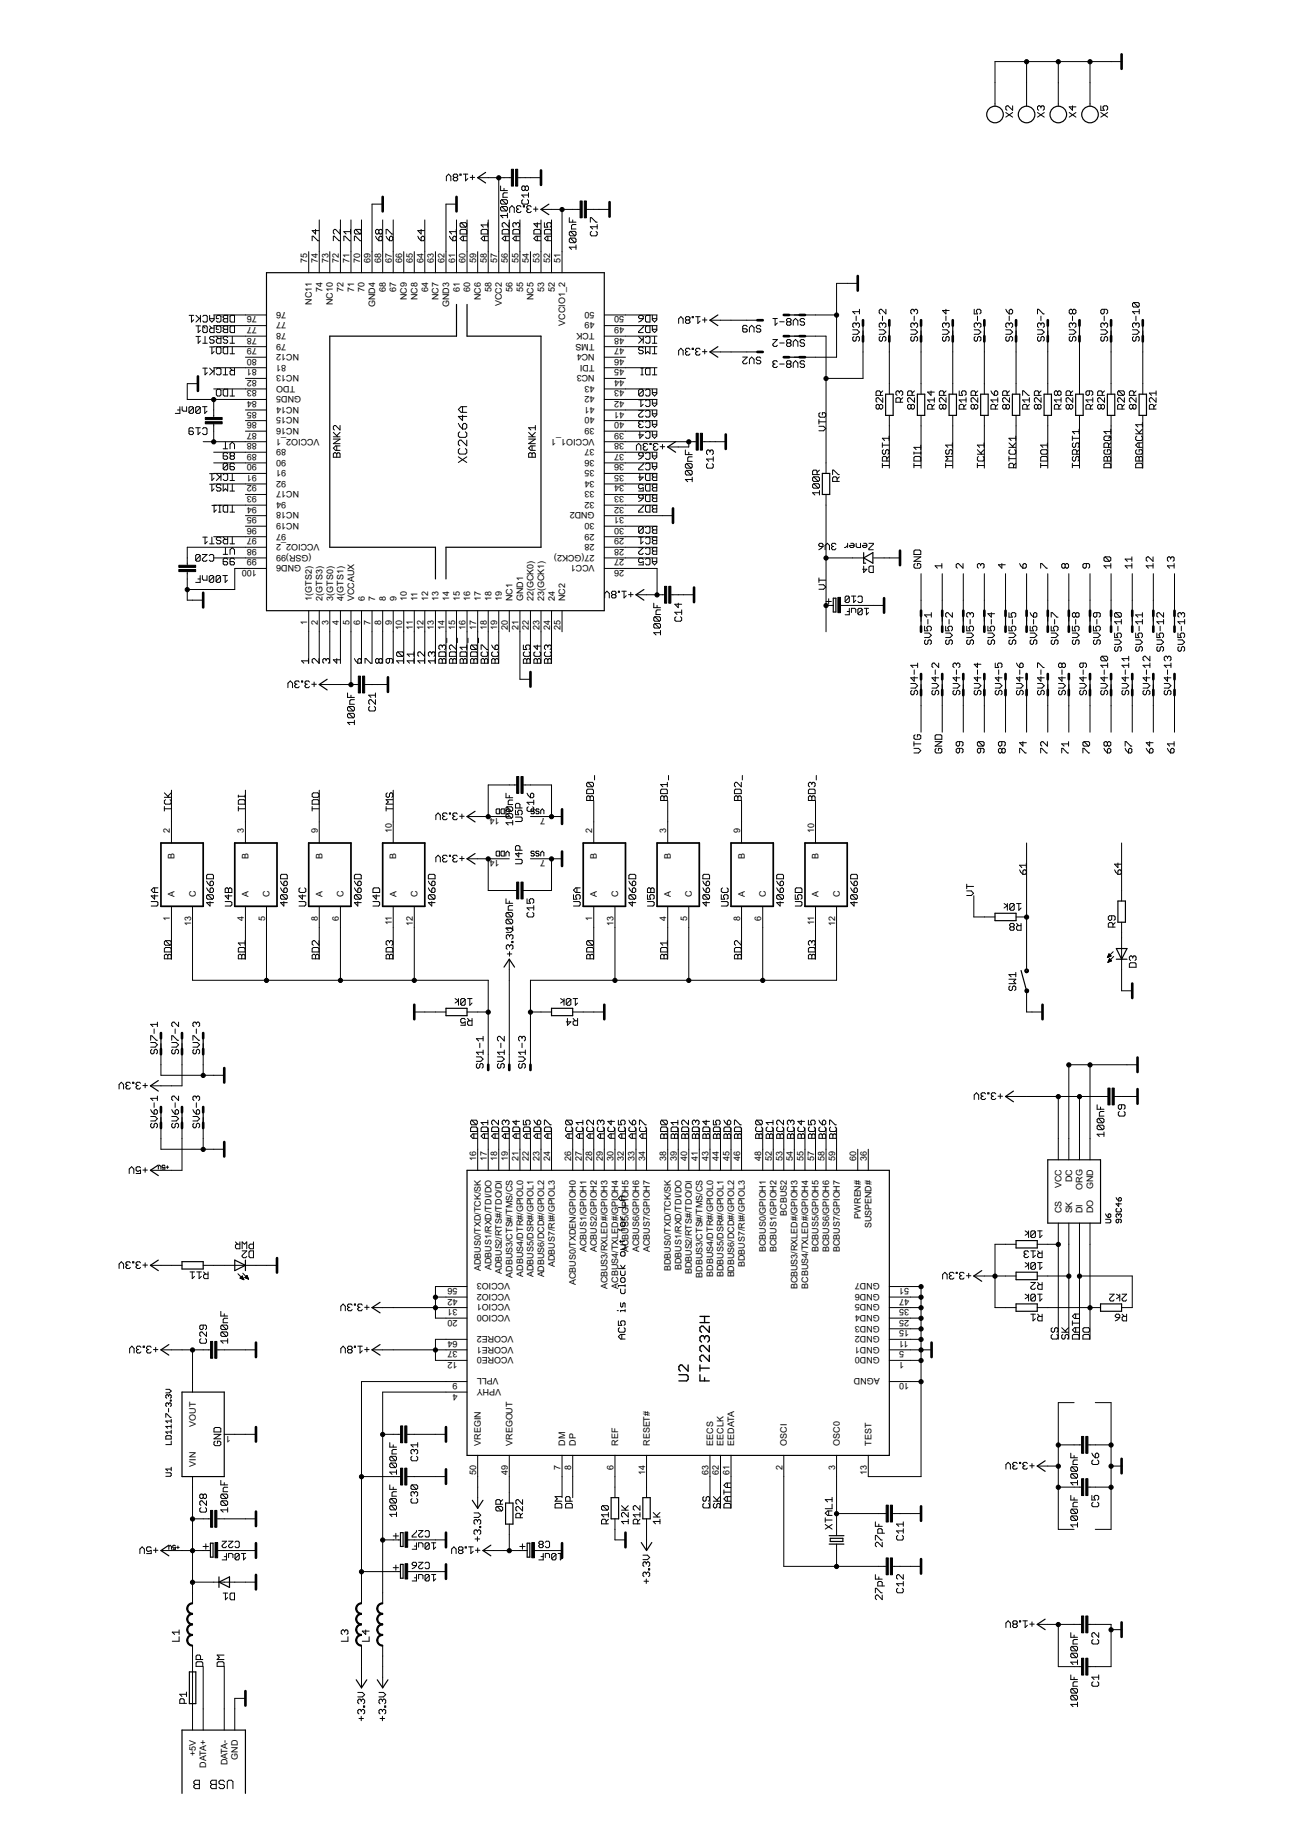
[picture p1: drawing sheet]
<svg xmlns="http://www.w3.org/2000/svg" width="210mm" height="297mm" viewBox="0 0 210 297" stroke-linecap="round" stroke-linejoin="round" font-family="sans-serif">
<defs><g id="words">
<g font-size="1.6">
<text x="49.4" y="42.3" transform="rotate(-90 49.4 42.3)">75</text>
<text x="51.1" y="42.3" transform="rotate(-90 51.1 42.3)">74</text>
<text x="51.9" y="47" transform="rotate(-90 51.9 47)">74</text>
<text x="52.8" y="42.3" transform="rotate(-90 52.8 42.3)">73</text>
<text x="54.5" y="42.3" transform="rotate(-90 54.5 42.3)">72</text>
<text x="55.3" y="47" transform="rotate(-90 55.3 47)">72</text>
<text x="56.2" y="42.3" transform="rotate(-90 56.2 42.3)">71</text>
<text x="57" y="47" transform="rotate(-90 57 47)">71</text>
<text x="57.9" y="42.3" transform="rotate(-90 57.9 42.3)">70</text>
<text x="58.7" y="47" transform="rotate(-90 58.7 47)">70</text>
<text x="59.6" y="42.3" transform="rotate(-90 59.6 42.3)">69</text>
<text x="61.3" y="42.3" transform="rotate(-90 61.3 42.3)">68</text>
<text x="62" y="47" transform="rotate(-90 62 47)">68</text>
<text x="63" y="42.3" transform="rotate(-90 63 42.3)">67</text>
<text x="63.7" y="47" transform="rotate(-90 63.7 47)">67</text>
<text x="64.7" y="42.3" transform="rotate(-90 64.7 42.3)">66</text>
<text x="66.4" y="42.3" transform="rotate(-90 66.4 42.3)">65</text>
<text x="68.1" y="42.3" transform="rotate(-90 68.1 42.3)">64</text>
<text x="68.8" y="47" transform="rotate(-90 68.8 47)">64</text>
<text x="69.8" y="42.3" transform="rotate(-90 69.8 42.3)">63</text>
<text x="71.5" y="42.3" transform="rotate(-90 71.5 42.3)">62</text>
<text x="73.2" y="42.3" transform="rotate(-90 73.2 42.3)">61</text>
<text x="73.9" y="47" transform="rotate(-90 73.9 47)">61</text>
<text x="74.9" y="42.3" transform="rotate(-90 74.9 42.3)">60</text>
<text x="75.6" y="47" transform="rotate(-90 75.6 47)">60</text>
<text x="76.6" y="42.3" transform="rotate(-90 76.6 42.3)">59</text>
<text x="78.3" y="42.3" transform="rotate(-90 78.3 42.3)">58</text>
<text x="79" y="47" transform="rotate(-90 79 47)">58</text>
<text x="80" y="42.3" transform="rotate(-90 80 42.3)">57</text>
<text x="81.7" y="42.3" transform="rotate(-90 81.7 42.3)">56</text>
<text x="82.4" y="47" transform="rotate(-90 82.4 47)">56</text>
<text x="83.4" y="42.3" transform="rotate(-90 83.4 42.3)">55</text>
<text x="84.1" y="47" transform="rotate(-90 84.1 47)">55</text>
<text x="85.1" y="42.3" transform="rotate(-90 85.1 42.3)">54</text>
<text x="86.8" y="42.3" transform="rotate(-90 86.8 42.3)">53</text>
<text x="87.5" y="47" transform="rotate(-90 87.5 47)">53</text>
<text x="88.5" y="42.3" transform="rotate(-90 88.5 42.3)">52</text>
<text x="89.2" y="47" transform="rotate(-90 89.2 47)">52</text>
<text x="90.2" y="42.3" transform="rotate(-90 90.2 42.3)">51</text>
<text x="41.3" y="50.9" transform="rotate(-180 41.3 50.9)">76</text>
<text x="41.3" y="52.6" transform="rotate(-180 41.3 52.6)">77</text>
<text x="46" y="50.2" transform="rotate(-180 46 50.2)">76</text>
<text x="46" y="51.9" transform="rotate(-180 46 51.9)">77</text>
<text x="46" y="53.5" transform="rotate(-180 46 53.5)">78</text>
<text x="50.2" y="49" transform="rotate(-90 50.2 49)">NC11</text>
<text x="53.6" y="49.1" transform="rotate(-90 53.6 49.1)">NC10</text>
<text x="60.4" y="49.4" transform="rotate(-90 60.4 49.4)">GND4</text>
<text x="65.4" y="48.3" transform="rotate(-90 65.4 48.3)">NC9</text>
<text x="67.1" y="48.3" transform="rotate(-90 67.1 48.3)">NC8</text>
<text x="70.5" y="48.3" transform="rotate(-90 70.5 48.3)">NC7</text>
<text x="72.2" y="49.4" transform="rotate(-90 72.2 49.4)">GND3</text>
<text x="77.3" y="48.3" transform="rotate(-90 77.3 48.3)">NC6</text>
<text x="80.7" y="49.3" transform="rotate(-90 80.7 49.3)">VCC2</text>
<text x="85.8" y="48.3" transform="rotate(-90 85.8 48.3)">NC5</text>
<text x="90.9" y="52.4" transform="rotate(-90 90.9 52.4)">VCCIO1_2</text>
<text x="95.6" y="53.5" transform="rotate(-180 95.6 53.5)">TCK</text>
<text x="95.6" y="51.8" transform="rotate(-180 95.6 51.8)">49</text>
<text x="95.6" y="50.1" transform="rotate(-180 95.6 50.1)">50</text>
<text x="100.4" y="52.6" transform="rotate(-180 100.4 52.6)">49</text>
<text x="100.4" y="50.9" transform="rotate(-180 100.4 50.9)">50</text>
<text x="41.3" y="54.3" transform="rotate(-180 41.3 54.3)">78</text>
<text x="41.3" y="56" transform="rotate(-180 41.3 56)">79</text>
<text x="41.3" y="57.7" transform="rotate(-180 41.3 57.7)">80</text>
<text x="41.3" y="59.4" transform="rotate(-180 41.3 59.4)">81</text>
<text x="46" y="55.2" transform="rotate(-180 46 55.2)">79</text>
<text x="46" y="58.6" transform="rotate(-180 46 58.6)">81</text>
<text x="48.1" y="56.9" transform="rotate(-180 48.1 56.9)">NC12</text>
<text x="95.6" y="58.6" transform="rotate(-180 95.6 58.6)">TDI</text>
<text x="95.6" y="56.9" transform="rotate(-180 95.6 56.9)">NC4</text>
<text x="95.6" y="55.2" transform="rotate(-180 95.6 55.2)">TMS</text>
<text x="100.4" y="59.4" transform="rotate(-180 100.4 59.4)">45</text>
<text x="100.4" y="57.7" transform="rotate(-180 100.4 57.7)">46</text>
<text x="100.4" y="56" transform="rotate(-180 100.4 56)">47</text>
<text x="100.4" y="54.3" transform="rotate(-180 100.4 54.3)">48</text>
<text x="41.3" y="61.1" transform="rotate(-180 41.3 61.1)">82</text>
<text x="41.3" y="62.8" transform="rotate(-180 41.3 62.8)">83</text>
<text x="41.3" y="64.5" transform="rotate(-180 41.3 64.5)">84</text>
<text x="47.5" y="62" transform="rotate(-180 47.5 62)">TDO</text>
<text x="48.1" y="60.3" transform="rotate(-180 48.1 60.3)">NC13</text>
<text x="48.1" y="65.4" transform="rotate(-180 48.1 65.4)">NC14</text>
<text x="48.4" y="63.7" transform="rotate(-180 48.4 63.7)">GND5</text>
<text x="95.6" y="65.4" transform="rotate(-180 95.6 65.4)">41</text>
<text x="95.6" y="63.7" transform="rotate(-180 95.6 63.7)">42</text>
<text x="95.6" y="62" transform="rotate(-180 95.6 62)">43</text>
<text x="95.6" y="60.3" transform="rotate(-180 95.6 60.3)">NC3</text>
<text x="100.4" y="64.5" transform="rotate(-180 100.4 64.5)">42</text>
<text x="100.4" y="62.8" transform="rotate(-180 100.4 62.8)">43</text>
<text x="100.4" y="61.1" transform="rotate(-180 100.4 61.1)">44</text>
<text x="41.3" y="66.2" transform="rotate(-180 41.3 66.2)">85</text>
<text x="41.3" y="67.9" transform="rotate(-180 41.3 67.9)">86</text>
<text x="41.3" y="69.6" transform="rotate(-180 41.3 69.6)">87</text>
<text x="41.3" y="71.3" transform="rotate(-180 41.3 71.3)">88</text>
<text x="48.1" y="67.1" transform="rotate(-180 48.1 67.1)">NC15</text>
<text x="48.1" y="68.8" transform="rotate(-180 48.1 68.8)">NC16</text>
<text x="51.4" y="70.5" transform="rotate(-180 51.4 70.5)">VCCIO2_1</text>
<text x="95.6" y="70.5" transform="rotate(-180 95.6 70.5)">VCCIO1_1</text>
<text x="95.6" y="68.8" transform="rotate(-180 95.6 68.8)">39</text>
<text x="95.6" y="67.1" transform="rotate(-180 95.6 67.1)">40</text>
<text x="100.4" y="71.3" transform="rotate(-180 100.4 71.3)">38</text>
<text x="100.4" y="69.6" transform="rotate(-180 100.4 69.6)">39</text>
<text x="100.4" y="67.9" transform="rotate(-180 100.4 67.9)">40</text>
<text x="100.4" y="66.2" transform="rotate(-180 100.4 66.2)">41</text>
<text x="41.3" y="73" transform="rotate(-180 41.3 73)">89</text>
<text x="41.3" y="74.7" transform="rotate(-180 41.3 74.7)">90</text>
<text x="41.3" y="76.4" transform="rotate(-180 41.3 76.4)">91</text>
<text x="46" y="72.2" transform="rotate(-180 46 72.2)">89</text>
<text x="46" y="73.9" transform="rotate(-180 46 73.9)">90</text>
<text x="46" y="75.6" transform="rotate(-180 46 75.6)">91</text>
<text x="46" y="77.3" transform="rotate(-180 46 77.3)">92</text>
<text x="95.6" y="77.3" transform="rotate(-180 95.6 77.3)">34</text>
<text x="95.6" y="75.6" transform="rotate(-180 95.6 75.6)">35</text>
<text x="95.6" y="73.9" transform="rotate(-180 95.6 73.9)">36</text>
<text x="95.6" y="72.2" transform="rotate(-180 95.6 72.2)">37</text>
<text x="100.4" y="76.4" transform="rotate(-180 100.4 76.4)">35</text>
<text x="100.4" y="74.7" transform="rotate(-180 100.4 74.7)">36</text>
<text x="100.4" y="73" transform="rotate(-180 100.4 73)">37</text>
<text x="41.3" y="78.1" transform="rotate(-180 41.3 78.1)">92</text>
<text x="41.3" y="79.8" transform="rotate(-180 41.3 79.8)">93</text>
<text x="41.3" y="81.5" transform="rotate(-180 41.3 81.5)">94</text>
<text x="41.3" y="83.2" transform="rotate(-180 41.3 83.2)">95</text>
<text x="46" y="80.7" transform="rotate(-180 46 80.7)">94</text>
<text x="48.1" y="79" transform="rotate(-180 48.1 79)">NC17</text>
<text x="48.1" y="82.4" transform="rotate(-180 48.1 82.4)">NC18</text>
<text x="95.6" y="82.4" transform="rotate(-180 95.6 82.4)">GND2</text>
<text x="95.6" y="80.7" transform="rotate(-180 95.6 80.7)">32</text>
<text x="95.6" y="79" transform="rotate(-180 95.6 79)">33</text>
<text x="100.4" y="83.2" transform="rotate(-180 100.4 83.2)">31</text>
<text x="100.4" y="81.5" transform="rotate(-180 100.4 81.5)">32</text>
<text x="100.4" y="79.8" transform="rotate(-180 100.4 79.8)">33</text>
<text x="100.4" y="78.1" transform="rotate(-180 100.4 78.1)">34</text>
<text x="41.3" y="88.3" transform="rotate(-180 41.3 88.3)">98</text>
<text x="41.3" y="90" transform="rotate(-180 41.3 90)">99</text>
<text x="41.3" y="84.9" transform="rotate(-180 41.3 84.9)">96</text>
<text x="41.3" y="86.6" transform="rotate(-180 41.3 86.6)">97</text>
<text x="46" y="85.8" transform="rotate(-180 46 85.8)">97</text>
<text x="48.1" y="84.1" transform="rotate(-180 48.1 84.1)">NC19</text>
<text x="50.1" y="89.2" transform="rotate(-180 50.1 89.2)">(GSR)99</text>
<text x="51.4" y="87.5" transform="rotate(-180 51.4 87.5)">VCCIO2_2</text>
<text x="95.6" y="89.2" transform="rotate(-180 95.6 89.2)">27(GCK2)</text>
<text x="95.6" y="87.5" transform="rotate(-180 95.6 87.5)">28</text>
<text x="95.6" y="85.8" transform="rotate(-180 95.6 85.8)">29</text>
<text x="95.6" y="84.1" transform="rotate(-180 95.6 84.1)">30</text>
<text x="100.4" y="90" transform="rotate(-180 100.4 90)">27</text>
<text x="100.4" y="88.3" transform="rotate(-180 100.4 88.3)">28</text>
<text x="100.4" y="86.6" transform="rotate(-180 100.4 86.6)">29</text>
<text x="100.4" y="84.9" transform="rotate(-180 100.4 84.9)">30</text>
<text x="41.3" y="91.7" transform="rotate(-180 41.3 91.7)">100</text>
<text x="48.4" y="90.9" transform="rotate(-180 48.4 90.9)">GND6</text>
<text x="95.6" y="90.9" transform="rotate(-180 95.6 90.9)">VCC1</text>
<text x="100.4" y="91.7" transform="rotate(-180 100.4 91.7)">26</text>
<text x="49.4" y="100.6" transform="rotate(-90 49.4 100.6)">1</text>
<text x="50.2" y="96.6" transform="rotate(-90 50.2 96.6)">1(GTS2)</text>
<text x="51.1" y="100.6" transform="rotate(-90 51.1 100.6)">2</text>
<text x="51.9" y="96.6" transform="rotate(-90 51.9 96.6)">2(GTS3)</text>
<text x="52.8" y="100.6" transform="rotate(-90 52.8 100.6)">3</text>
<text x="53.6" y="96.6" transform="rotate(-90 53.6 96.6)">3(GTS0)</text>
<text x="54.5" y="100.6" transform="rotate(-90 54.5 100.6)">4</text>
<text x="55.3" y="96.6" transform="rotate(-90 55.3 96.6)">4(GTS1)</text>
<text x="56.2" y="100.6" transform="rotate(-90 56.2 100.6)">5</text>
<text x="57" y="96.6" transform="rotate(-90 57 96.6)">VCCAUX</text>
<text x="57.9" y="100.6" transform="rotate(-90 57.9 100.6)">6</text>
<text x="58.7" y="96.6" transform="rotate(-90 58.7 96.6)">6</text>
<text x="59.6" y="100.6" transform="rotate(-90 59.6 100.6)">7</text>
<text x="60.4" y="96.6" transform="rotate(-90 60.4 96.6)">7</text>
<text x="61.3" y="100.6" transform="rotate(-90 61.3 100.6)">8</text>
<text x="62.1" y="96.6" transform="rotate(-90 62.1 96.6)">8</text>
<text x="63" y="100.6" transform="rotate(-90 63 100.6)">9</text>
<text x="63.8" y="96.6" transform="rotate(-90 63.8 96.6)">9</text>
<text x="64.7" y="101.4" transform="rotate(-90 64.7 101.4)">10</text>
<text x="65.4" y="96.6" transform="rotate(-90 65.4 96.6)">10</text>
<text x="66.4" y="101.3" transform="rotate(-90 66.4 101.3)">11</text>
<text x="67.1" y="96.6" transform="rotate(-90 67.1 96.6)">11</text>
<text x="68.1" y="101.4" transform="rotate(-90 68.1 101.4)">12</text>
<text x="68.8" y="96.6" transform="rotate(-90 68.8 96.6)">12</text>
<text x="69.8" y="101.4" transform="rotate(-90 69.8 101.4)">13</text>
<text x="70.5" y="96.6" transform="rotate(-90 70.5 96.6)">13</text>
<text x="71.5" y="101.4" transform="rotate(-90 71.5 101.4)">14</text>
<text x="72.2" y="96.6" transform="rotate(-90 72.2 96.6)">14</text>
<text x="73.2" y="101.4" transform="rotate(-90 73.2 101.4)">15</text>
<text x="73.9" y="96.6" transform="rotate(-90 73.9 96.6)">15</text>
<text x="74.9" y="101.4" transform="rotate(-90 74.9 101.4)">16</text>
<text x="75.6" y="96.6" transform="rotate(-90 75.6 96.6)">16</text>
<text x="76.6" y="101.4" transform="rotate(-90 76.6 101.4)">17</text>
<text x="77.3" y="96.6" transform="rotate(-90 77.3 96.6)">17</text>
<text x="78.3" y="101.4" transform="rotate(-90 78.3 101.4)">18</text>
<text x="79" y="96.6" transform="rotate(-90 79 96.6)">18</text>
<text x="80" y="101.4" transform="rotate(-90 80 101.4)">19</text>
<text x="80.7" y="96.6" transform="rotate(-90 80.7 96.6)">19</text>
<text x="81.7" y="101.4" transform="rotate(-90 81.7 101.4)">20</text>
<text x="82.4" y="96.6" transform="rotate(-90 82.4 96.6)">NC1</text>
<text x="83.4" y="101.4" transform="rotate(-90 83.4 101.4)">21</text>
<text x="84.1" y="96.6" transform="rotate(-90 84.1 96.6)">GND1</text>
<text x="85.1" y="101.4" transform="rotate(-90 85.1 101.4)">22</text>
<text x="85.8" y="96.6" transform="rotate(-90 85.8 96.6)">22(GCK0)</text>
<text x="86.8" y="101.4" transform="rotate(-90 86.8 101.4)">23</text>
<text x="87.5" y="96.6" transform="rotate(-90 87.5 96.6)">23(GCK1)</text>
<text x="88.5" y="101.4" transform="rotate(-90 88.5 101.4)">24</text>
<text x="89.2" y="96.6" transform="rotate(-90 89.2 96.6)">24</text>
<text x="90.2" y="101.4" transform="rotate(-90 90.2 101.4)">25</text>
<text x="90.9" y="96.6" transform="rotate(-90 90.9 96.6)">NC2</text>
<text x="80.4" y="131.6" transform="rotate(-180 80.4 131.6)">14</text>
<text x="87.7" y="131.6" transform="rotate(-180 87.7 131.6)">7</text>
<text x="27.3" y="134" transform="rotate(-90 27.3 134)">2</text>
<text x="39.2" y="134" transform="rotate(-90 39.2 134)">3</text>
<text x="51.1" y="134" transform="rotate(-90 51.1 134)">9</text>
<text x="63" y="134" transform="rotate(-90 63 134)">10</text>
<text x="95.3" y="134" transform="rotate(-90 95.3 134)">2</text>
<text x="107.2" y="134" transform="rotate(-90 107.2 134)">3</text>
<text x="119" y="134" transform="rotate(-90 119 134)">9</text>
<text x="130.9" y="134" transform="rotate(-90 130.9 134)">10</text>
<text x="28.1" y="138.1" transform="rotate(-90 28.1 138.1)">B</text>
<text x="40" y="138.1" transform="rotate(-90 40 138.1)">B</text>
<text x="51.9" y="138.1" transform="rotate(-90 51.9 138.1)">B</text>
<text x="63.7" y="138.1" transform="rotate(-90 63.7 138.1)">B</text>
<text x="80.4" y="138.4" transform="rotate(-180 80.4 138.4)">14</text>
<text x="87.7" y="138.4" transform="rotate(-180 87.7 138.4)">7</text>
<text x="96" y="138.1" transform="rotate(-90 96 138.1)">B</text>
<text x="107.9" y="138.1" transform="rotate(-90 107.9 138.1)">B</text>
<text x="119.8" y="138.1" transform="rotate(-90 119.8 138.1)">B</text>
<text x="131.7" y="138.1" transform="rotate(-90 131.7 138.1)">B</text>
<text x="27.3" y="148.1" transform="rotate(-90 27.3 148.1)">1</text>
<text x="28.1" y="144.2" transform="rotate(-90 28.1 144.2)">A</text>
<text x="30.7" y="148.9" transform="rotate(-90 30.7 148.9)">13</text>
<text x="31.5" y="144.2" transform="rotate(-90 31.5 144.2)">C</text>
<text x="39.2" y="148.1" transform="rotate(-90 39.2 148.1)">4</text>
<text x="40" y="144.2" transform="rotate(-90 40 144.2)">A</text>
<text x="42.6" y="148.1" transform="rotate(-90 42.6 148.1)">5</text>
<text x="43.4" y="144.2" transform="rotate(-90 43.4 144.2)">C</text>
<text x="51.1" y="148.1" transform="rotate(-90 51.1 148.1)">8</text>
<text x="51.9" y="144.2" transform="rotate(-90 51.9 144.2)">A</text>
<text x="54.5" y="148.1" transform="rotate(-90 54.5 148.1)">6</text>
<text x="55.3" y="144.2" transform="rotate(-90 55.3 144.2)">C</text>
<text x="63" y="148.8" transform="rotate(-90 63 148.8)">11</text>
<text x="63.8" y="144.2" transform="rotate(-90 63.8 144.2)">A</text>
<text x="66.4" y="148.9" transform="rotate(-90 66.4 148.9)">12</text>
<text x="67.1" y="144.2" transform="rotate(-90 67.1 144.2)">C</text>
<text x="95.3" y="148.1" transform="rotate(-90 95.3 148.1)">1</text>
<text x="96" y="144.2" transform="rotate(-90 96 144.2)">A</text>
<text x="98.7" y="148.9" transform="rotate(-90 98.7 148.9)">13</text>
<text x="99.4" y="144.2" transform="rotate(-90 99.4 144.2)">C</text>
<text x="107.2" y="148.1" transform="rotate(-90 107.2 148.1)">4</text>
<text x="107.9" y="144.2" transform="rotate(-90 107.9 144.2)">A</text>
<text x="110.6" y="148.1" transform="rotate(-90 110.6 148.1)">5</text>
<text x="111.3" y="144.2" transform="rotate(-90 111.3 144.2)">C</text>
<text x="119" y="148.1" transform="rotate(-90 119 148.1)">8</text>
<text x="119.8" y="144.2" transform="rotate(-90 119.8 144.2)">A</text>
<text x="122.4" y="148.1" transform="rotate(-90 122.4 148.1)">6</text>
<text x="123.2" y="144.2" transform="rotate(-90 123.2 144.2)">C</text>
<text x="130.9" y="148.8" transform="rotate(-90 130.9 148.8)">11</text>
<text x="131.7" y="144.2" transform="rotate(-90 131.7 144.2)">A</text>
<text x="134.3" y="148.9" transform="rotate(-90 134.3 148.9)">12</text>
<text x="135.1" y="144.2" transform="rotate(-90 135.1 144.2)">C</text>
<text x="76.6" y="186.7" transform="rotate(-90 76.6 186.7)">16</text>
<text x="78.3" y="186.7" transform="rotate(-90 78.3 186.7)">17</text>
<text x="80" y="186.7" transform="rotate(-90 80 186.7)">18</text>
<text x="81.7" y="186.7" transform="rotate(-90 81.7 186.7)">19</text>
<text x="83.4" y="186.7" transform="rotate(-90 83.4 186.7)">21</text>
<text x="85.1" y="186.7" transform="rotate(-90 85.1 186.7)">22</text>
<text x="86.8" y="186.7" transform="rotate(-90 86.8 186.7)">23</text>
<text x="88.5" y="186.7" transform="rotate(-90 88.5 186.7)">24</text>
<text x="91.9" y="186.7" transform="rotate(-90 91.9 186.7)">26</text>
<text x="93.6" y="186.7" transform="rotate(-90 93.6 186.7)">27</text>
<text x="95.3" y="186.7" transform="rotate(-90 95.3 186.7)">28</text>
<text x="97" y="186.7" transform="rotate(-90 97 186.7)">29</text>
<text x="98.7" y="186.7" transform="rotate(-90 98.7 186.7)">30</text>
<text x="100.4" y="186.7" transform="rotate(-90 100.4 186.7)">32</text>
<text x="102.1" y="186.7" transform="rotate(-90 102.1 186.7)">33</text>
<text x="103.8" y="186.7" transform="rotate(-90 103.8 186.7)">34</text>
<text x="107.2" y="186.7" transform="rotate(-90 107.2 186.7)">38</text>
<text x="108.9" y="186.7" transform="rotate(-90 108.9 186.7)">39</text>
<text x="110.6" y="186.7" transform="rotate(-90 110.6 186.7)">40</text>
<text x="112.2" y="186.7" transform="rotate(-90 112.2 186.7)">41</text>
<text x="113.9" y="186.7" transform="rotate(-90 113.9 186.7)">43</text>
<text x="115.6" y="186.7" transform="rotate(-90 115.6 186.7)">44</text>
<text x="117.3" y="186.7" transform="rotate(-90 117.3 186.7)">45</text>
<text x="119" y="186.7" transform="rotate(-90 119 186.7)">46</text>
<text x="122.4" y="186.7" transform="rotate(-90 122.4 186.7)">48</text>
<text x="124.1" y="186.7" transform="rotate(-90 124.1 186.7)">52</text>
<text x="125.8" y="186.7" transform="rotate(-90 125.8 186.7)">53</text>
<text x="127.5" y="186.7" transform="rotate(-90 127.5 186.7)">54</text>
<text x="129.2" y="186.7" transform="rotate(-90 129.2 186.7)">55</text>
<text x="130.9" y="186.7" transform="rotate(-90 130.9 186.7)">57</text>
<text x="132.6" y="186.7" transform="rotate(-90 132.6 186.7)">58</text>
<text x="134.3" y="186.7" transform="rotate(-90 134.3 186.7)">59</text>
<text x="137.7" y="186.7" transform="rotate(-90 137.7 186.7)">60</text>
<text x="139.4" y="186.7" transform="rotate(-90 139.4 186.7)">36</text>
<text x="170.7" y="191.1" transform="rotate(-90 170.7 191.1)">VCC</text>
<text x="172.4" y="190.2" transform="rotate(-90 172.4 190.2)">DC</text>
<text x="174.1" y="191.4" transform="rotate(-90 174.1 191.4)">ORG</text>
<text x="175.8" y="191.3" transform="rotate(-90 175.8 191.3)">GND</text>
<text x="126.6" y="195.5" transform="rotate(-90 126.6 195.5)">BCBUS2</text>
<text x="138.5" y="196" transform="rotate(-90 138.5 196)">PWREN#</text>
<text x="140.2" y="197.5" transform="rotate(-90 140.2 197.5)">SUSPEND#</text>
<text x="170.7" y="195.1" transform="rotate(-90 170.7 195.1)">CS</text>
<text x="172.4" y="195.1" transform="rotate(-90 172.4 195.1)">SK</text>
<text x="174.1" y="195.1" transform="rotate(-90 174.1 195.1)">DI</text>
<text x="175.8" y="195.1" transform="rotate(-90 175.8 195.1)">DO</text>
<text x="89.2" y="203.8" transform="rotate(-90 89.2 203.8)">ADBUS7/RI#/GPIOL3</text>
<text x="94.3" y="201.4" transform="rotate(-90 94.3 201.4)">ACBUS1/GPIOH1</text>
<text x="96" y="201.4" transform="rotate(-90 96 201.4)">ACBUS2/GPIOH2</text>
<text x="101.1" y="201.4" transform="rotate(-90 101.1 201.4)">ACBUS5/GPIOH5</text>
<text x="102.8" y="201.4" transform="rotate(-90 102.8 201.4)">ACBUS6/GPIOH6</text>
<text x="104.5" y="201.4" transform="rotate(-90 104.5 201.4)">ACBUS7/GPIOH7</text>
<text x="119.8" y="203.8" transform="rotate(-90 119.8 203.8)">BDBUS7/RI#/GPIOL3</text>
<text x="123.2" y="201.4" transform="rotate(-90 123.2 201.4)">BCBUS0/GPIOH1</text>
<text x="124.9" y="201.4" transform="rotate(-90 124.9 201.4)">BCBUS1/GPIOH2</text>
<text x="131.7" y="201.4" transform="rotate(-90 131.7 201.4)">BCBUS5/GPIOH5</text>
<text x="133.4" y="201.4" transform="rotate(-90 133.4 201.4)">BCBUS6/GPIOH6</text>
<text x="135.1" y="201.4" transform="rotate(-90 135.1 201.4)">BCBUS7/GPIOH7</text>
<text x="73.6" y="208.8" transform="rotate(-180 73.6 208.8)">42</text>
<text x="73.6" y="207.1" transform="rotate(-180 73.6 207.1)">56</text>
<text x="77.3" y="204.4" transform="rotate(-90 77.3 204.4)">ADBUS0/TXD/TCK/SK</text>
<text x="79" y="204.3" transform="rotate(-90 79 204.3)">ADBUS1/RXD/TDI/DO</text>
<text x="80.7" y="204.9" transform="rotate(-90 80.7 204.9)">ADBUS2/RTS#/TDO/DI</text>
<text x="82" y="209.8" transform="rotate(-180 82 209.8)">VCCIO1</text>
<text x="82" y="208.1" transform="rotate(-180 82 208.1)">VCCIO2</text>
<text x="82" y="206.4" transform="rotate(-180 82 206.4)">VCCIO3</text>
<text x="82.4" y="205.5" transform="rotate(-90 82.4 205.5)">ADBUS3/CTS#/TMS/CS</text>
<text x="84.1" y="205.3" transform="rotate(-90 84.1 205.3)">ADBUS4/DTR#/GPIOL0</text>
<text x="85.8" y="205.4" transform="rotate(-90 85.8 205.4)">ADBUS5/DSR#/GPIOL1</text>
<text x="87.5" y="205.4" transform="rotate(-90 87.5 205.4)">ADBUS6/DCD#/GPIOL2</text>
<text x="92.6" y="206.7" transform="rotate(-90 92.6 206.7)">ACBUS0/TXDEN/GPIOH0</text>
<text x="97.7" y="207.4" transform="rotate(-90 97.7 207.4)">ACBUS3/RXLED#/GPIOH3</text>
<text x="99.4" y="207.2" transform="rotate(-90 99.4 207.2)">ACBUS4/TXLED#/GPIOH4</text>
<text x="107.9" y="204.4" transform="rotate(-90 107.9 204.4)">BDBUS0/TXD/TCK/SK</text>
<text x="109.6" y="204.3" transform="rotate(-90 109.6 204.3)">BDBUS1/RXD/TDI/DO</text>
<text x="111.3" y="204.9" transform="rotate(-90 111.3 204.9)">BDBUS2/RTS#/TDO/DI</text>
<text x="113" y="205.5" transform="rotate(-90 113 205.5)">BDBUS3/CTS#/TMS/CS</text>
<text x="114.7" y="205.3" transform="rotate(-90 114.7 205.3)">BDBUS4/DTR#/GPIOL0</text>
<text x="116.4" y="205.4" transform="rotate(-90 116.4 205.4)">BDBUS5/DSR#/GPIOL1</text>
<text x="118.1" y="205.4" transform="rotate(-90 118.1 205.4)">BDBUS6/DCD#/GPIOL2</text>
<text x="128.3" y="207.4" transform="rotate(-90 128.3 207.4)">BCBUS3/RXLED#/GPIOH3</text>
<text x="130" y="207.2" transform="rotate(-90 130 207.2)">BCBUS4/TXLED#/GPIOH4</text>
<text x="141.5" y="209.8" transform="rotate(-180 141.5 209.8)">GND5</text>
<text x="141.5" y="208.1" transform="rotate(-180 141.5 208.1)">GND6</text>
<text x="141.5" y="206.4" transform="rotate(-180 141.5 206.4)">GND7</text>
<text x="146.2" y="208.8" transform="rotate(-180 146.2 208.8)">47</text>
<text x="146.2" y="207.1" transform="rotate(-180 146.2 207.1)">51</text>
<text x="73.6" y="212.2" transform="rotate(-180 73.6 212.2)">20</text>
<text x="73.6" y="210.5" transform="rotate(-180 73.6 210.5)">31</text>
<text x="73.6" y="215.6" transform="rotate(-180 73.6 215.6)">64</text>
<text x="82" y="211.5" transform="rotate(-180 82 211.5)">VCCIO0</text>
<text x="82.6" y="214.9" transform="rotate(-180 82.6 214.9)">VCORE2</text>
<text x="141.5" y="214.9" transform="rotate(-180 141.5 214.9)">GND2</text>
<text x="141.5" y="213.2" transform="rotate(-180 141.5 213.2)">GND3</text>
<text x="141.5" y="211.5" transform="rotate(-180 141.5 211.5)">GND4</text>
<text x="146.1" y="215.6" transform="rotate(-180 146.1 215.6)">11</text>
<text x="146.2" y="213.9" transform="rotate(-180 146.2 213.9)">15</text>
<text x="146.2" y="212.2" transform="rotate(-180 146.2 212.2)">25</text>
<text x="146.2" y="210.5" transform="rotate(-180 146.2 210.5)">35</text>
<text x="73.6" y="219" transform="rotate(-180 73.6 219)">12</text>
<text x="73.6" y="217.3" transform="rotate(-180 73.6 217.3)">37</text>
<text x="80.2" y="221.7" transform="rotate(-180 80.2 221.7)">VPLL</text>
<text x="82.6" y="218.3" transform="rotate(-180 82.6 218.3)">VCORE0</text>
<text x="82.6" y="216.6" transform="rotate(-180 82.6 216.6)">VCORE1</text>
<text x="141.5" y="218.3" transform="rotate(-180 141.5 218.3)">GND0</text>
<text x="141.5" y="216.6" transform="rotate(-180 141.5 216.6)">GND1</text>
<text x="141.5" y="221.7" transform="rotate(-180 141.5 221.7)">AGND</text>
<text x="145.4" y="219" transform="rotate(-180 145.4 219)">1</text>
<text x="145.4" y="217.3" transform="rotate(-180 145.4 217.3)">5</text>
<text x="73.6" y="224.1" transform="rotate(-180 73.6 224.1)">4</text>
<text x="73.6" y="222.4" transform="rotate(-180 73.6 222.4)">9</text>
<text x="80.6" y="223.4" transform="rotate(-180 80.6 223.4)">VPHY</text>
<text x="146.2" y="222.4" transform="rotate(-180 146.2 222.4)">10</text>
<text x="31.5" y="229.5" transform="rotate(-90 31.5 229.5)">VOUT</text>
<text x="37.1" y="230.9" transform="rotate(-180 37.1 230.9)">1</text>
<text x="77.3" y="232.5" transform="rotate(-90 77.3 232.5)">VREGIN</text>
<text x="82.4" y="232.5" transform="rotate(-90 82.4 232.5)">VREGOUT</text>
<text x="90.9" y="232.5" transform="rotate(-90 90.9 232.5)">DM</text>
<text x="92.6" y="232.5" transform="rotate(-90 92.6 232.5)">DP</text>
<text x="99.4" y="232.5" transform="rotate(-90 99.4 232.5)">REF</text>
<text x="104.5" y="232.5" transform="rotate(-90 104.5 232.5)">RESET#</text>
<text x="114.7" y="232.5" transform="rotate(-90 114.7 232.5)">EECS</text>
<text x="116.4" y="232.5" transform="rotate(-90 116.4 232.5)">EECLK</text>
<text x="118.1" y="232.5" transform="rotate(-90 118.1 232.5)">EEDATA</text>
<text x="126.6" y="232.5" transform="rotate(-90 126.6 232.5)">OSCI</text>
<text x="135.1" y="232.5" transform="rotate(-90 135.1 232.5)">OSC0</text>
<text x="140.2" y="232.5" transform="rotate(-90 140.2 232.5)">TEST</text>
<text x="31.5" y="235.9" transform="rotate(-90 31.5 235.9)">VIN</text>
<text x="76.6" y="237.2" transform="rotate(-90 76.6 237.2)">50</text>
<text x="81.7" y="237.2" transform="rotate(-90 81.7 237.2)">49</text>
<text x="90.2" y="236.4" transform="rotate(-90 90.2 236.4)">7</text>
<text x="91.9" y="236.4" transform="rotate(-90 91.9 236.4)">8</text>
<text x="98.7" y="236.4" transform="rotate(-90 98.7 236.4)">6</text>
<text x="103.8" y="237.2" transform="rotate(-90 103.8 237.2)">14</text>
<text x="113.9" y="237.2" transform="rotate(-90 113.9 237.2)">63</text>
<text x="115.6" y="237.2" transform="rotate(-90 115.6 237.2)">62</text>
<text x="117.3" y="237.2" transform="rotate(-90 117.3 237.2)">61</text>
<text x="125.8" y="236.4" transform="rotate(-90 125.8 236.4)">2</text>
<text x="134.3" y="236.4" transform="rotate(-90 134.3 236.4)">3</text>
<text x="139.4" y="237.2" transform="rotate(-90 139.4 237.2)">13</text>
<text x="31.5" y="282.4" transform="rotate(-90 31.5 282.4)">+5V</text>
<text x="33.2" y="284.3" transform="rotate(-90 33.2 284.3)">DATA+</text>
<text x="36.6" y="283.9" transform="rotate(-90 36.6 283.9)">DATA-</text>
<text x="38.3" y="283" transform="rotate(-90 38.3 283)">GND</text>
</g>
</g></defs>
<g fill="none" stroke="#000" stroke-width=".16">
<path d="M161.8 18.1l1.1 .7M162.9 17v.7l-.8-.7-.3 .2v.3l.2 .2M162.9 18.1l-1.1 .7M165.1 9.9v7.1M166.9 18.1l1.1 .7M167.4 17.2v.2M167.4 17.2l-.2-.2-.3 .2v.3l.2 .2M167.4 17.2l.2-.2h.2l.2 .2v.3l-.2 .2M168 18.1l-1.1 .7M170.2 9.9v7.1M172 18.1l1.1 .7M172.5 17v.7l-.5-.5h1.1"/>
<path d="M173.1 18.1l-1.1 .7M175.3 9.9v7.1M177.1 17v.7h.5l-.2-.3v-.2l.2-.2h.4l.2 .2v.3l-.2 .2M177.1 18.1l1.1 .7M178.2 18.1l-1.1 .7M180.4 9.9h-20.4v7.1M50.2 38.7v-.7h.2l.7 .7h.2M50.8 36.9v.7l-.6-.5h1.1M51.4 35.4v8.5M53.6 38.7v-.7h.2l.7 .7h.2M54.7 36.9v.7l-.7-.7h-.2l-.2 .2v.3l.2 .2M54.8 35.4v8.5"/>
<path d="M55.3 38.7v-.7h.2l.7 .7h.2M56.4 37.3h-1.1l.4 .3M56.4 36.9v.7M56.5 35.4v8.5M57 38.7v-.7h.2l.7 .7h.2M57.2 36.9l-.2 .2v.3l.2 .2h.7M57.2 36.9h.7l.2 .2v.3l-.2 .2M57.2 36.9l.7 .7M58.1 35.4v8.5M60.4 38l.5 .7M60.9 37.1l-.1-.2h-.2l-.2 .2v.3l.2 .2h.2l.1-.2M60.9 38.2l.2-.2h.2l.2 .2v.3l-.2 .2h-.4z"/>
<path d="M60.9 37.1l.2-.2h.2l.2 .2v.3l-.2 .2h-.2l-.2-.2M60.9 37.1v.3M61.6 32.8h-1.8v11.1M61.6 35.4v8.5M62.1 37.6v-.7h.2l.7 .7h.2M62.1 38l.6 .7M62.8 38h.2l.2 .2v.3l-.2 .2h-.3v-.5zM63.2 35.4v8.5M67.2 38l.5 .7M67.7 38.2l.4-.2 .2 .2v.3l-.2 .2h-.4zM67.7 36.9v.7l-.5-.5h1.1M68.3 35.4v8.5"/>
<path d="M71.8 29.1v-.7l.4-.4 .3 .4v.7M72.3 38l.5 .7M72.8 38.2l.4-.2 .2 .2v.3l-.2 .2h-.4zM73.1 28.5h.3M73.1 28.5l-.2-.1v-.2l.2-.2h.3l.2 .2v.2l-.2 .1M73.1 28.5l-.2 .2 .2 .4h.3l.2-.2-.2-.4M73.4 36.9v.7M73.4 37.3h-1.1l.3 .3M73.4 32.8h-1.7v11.1M73.4 35.4v8.5M74 28h.2v.2h-.2zM74.2 35.8l-.2 .2v.3l.2 .2h.7"/>
<path d="M74.2 36.9h.7l.2 .2v.5h-1.1v-.5zM74.2 35.8h.7l.2 .2v.3l-.2 .2M74.2 35.8l.7 .7M74.5 28h.7M74.5 38v.7M74.9 28v1.1l.3-.4M75.1 38h-.7l-.4 .4 .4 .3h.7M75.1 35.4v8.5M75.6 28.5h.7M76 28.2v.7M76.8 28.6h5.5M77.4 37.1l.2-.2h.7l.2 .2v.5h-1.1z"/>
<path d="M77.9 38v.7M78.5 38h-.8l-.3 .4 .3 .3h.8M78.5 35.8v.7M78.5 36.2h-1.1l.3 .3M78.5 35.4v8.5M80.2 28.6v15.3M80.5 29.9v.7h1.1M80.7 32.1l.7 .7M80.7 32.1h.7l.2 .2v.4l-.2 .1M80.7 33.2h.7l.2 .2v.3l-.2 .2M80.7 33.2l-.2 .2v.3l.2 .2h.7M80.7 32.1l-.2 .2v.4l.2 .1h.7"/>
<path d="M80.7 33.2l.7 .7M80.8 37.1l.2-.2h.7l.2 .2v.5h-1.1zM81.1 30.3v.3M81.3 38v.7M81.6 34.6h-1.1l.4 .4M81.6 34.3v.7M81.6 31h-.5l-.2 .2v.5h.7M81.9 38h-.7l-.4 .4 .4 .3h.7M81.9 35.8v.7l-.7-.7h-.2l-.2 .2v.3l.2 .2M81.9 35.4v8.5M82 34.2v-.8l.3-.3 .4 .3v.8M82.7 36.9h.7l.2 .2v.5h-1.1v-.5z"/>
<path d="M83 36l-.2-.2h-.1l-.2 .2v.3l.2 .2M83 36l.2-.2h.2l.2 .2v.3l-.2 .2M83 36v.2M83 38v.7M83.3 33.6h.1M83.3 33.6l-.2 .2 .2 .4h.3l.2-.2M83.3 28.6h3.7M83.6 38h-.8l-.3 .4 .3 .3h.8M83.6 35.4v8.5M83.8 33.3l-.2-.2h-.3l-.2 .2 .2 .3M84.1 32.1l-.2 .2v.4l.2 .1h.7l.2-.1v-.4l-.2-.2M84.2 33.1h.1v.2h-.1z"/>
<path d="M84.5 30.1l-.2-.2h-.2l-.2 .2v.4l.2 .1h.2l.2-.1M84.5 30.1l.1-.2h.2l.2 .2v.4l-.2 .1h-.2l-.1-.1M84.5 30.1v.4M84.9 33.6h.2M84.9 33.6l-.2 .2 .2 .4h.4l.1-.2M85 31v.7M85 31.4h-1.1l.4 .3M85.4 33.3l-.1-.2h-.4l-.2 .2 .2 .3M85.8 33.6h.7M86.1 36.9h.7l.2 .2v.5h-1.1v-.5zM86.2 33.3v.7M86.4 35.8v.7l-.5-.5h1.1"/>
<path d="M86.4 38v.7M87 38h-.8l-.3 .4 .3 .3h.8M87 35.4v8.5M87 33.7h6.3M87.6 37.1l.2-.2h.7l.2 .2v.5h-1.1zM87.6 35.8v.7h.5l-.2-.5 .2-.2h.4l.2 .2v.3l-.2 .2M88.1 38v.7M88.7 38h-.8l-.3 .4 .3 .3h.8M88.7 35.4v8.5M90.4 33.7v10.2M91.6 35v.7h1M91.7 37.2h.8l.1 .2v.3l-.1 .2"/>
<path d="M91.7 38.3h.8l.1 .2v.3l-.1 .2M91.7 38.3l-.1 .2v.3l.1 .2h.8M91.7 37.2l-.1 .2v.3l.1 .2h.8M91.7 38.3l.8 .7M91.7 37.2l.8 .7M92.1 35.4v.3M92.6 39.8h-1l.3 .3M92.6 39.4v.7M92.6 36.1h-.5l-.2 .2v.5h.7M94.3 33.7h3.7M95 35.7v-.7h.1l.8 .7h.2M95.1 37.2l-.1 .2v.3l.1 .2h.8l.2-.2v-.3l-.2-.2"/>
<path d="M96.1 36.1v.7M96.1 36.5h-1.1l.3 .3M30.4 50.7h.8M30.8 50.7v1.1l.4-.4M31.5 52.4h.7M31.5 54.1h.7M31.5 50.7l.6 .5M31.9 54.1v1.1l.3-.4M31.9 52.4v1.1l.3-.4M32.2 50.7v1.1M32.2 51.1l-.7 .7M32.6 50.9l.2-.2h.4l.1 .2v.7l-.1 .2h-.4l-.2-.2"/>
<path d="M32.6 59.2h.7M32.6 55.2h.7M32.6 52.4l.4 .4M32.8 52.4h.4l.1 .2v.7l-.1 .2h-.4l-.2-.2v-.7zM33 54.1v1.1M33 59.2v1.1l.3-.4M33.7 50.7v.7l.4 .4 .3-.4v-.7M33.7 51.2h.7M33.7 59.2l.5 .6M33.7 55.8h.7M33.7 52.4l.4 .4M34.1 55.8v1.1l.3-.4"/>
<path d="M34.4 59.1h8.5M34.4 55.8h8.5M34.4 54.1h8.5M34.4 52.4h8.5M34.4 50.7h8.5M34.4 52.4v1.1h-.5l-.2-.2v-.3l.2-.2h.5M34.4 54.3l-.2-.2h-.3l-.2 .4 .2 .2h.3l.2 .1v.2l-.2 .2h-.3l-.2-.2M34.4 59.2v1.1M34.4 59.6l-.7 .7M34.8 56l.2-.2h.3l.2 .2v.7l-.2 .2h-.3l-.2-.2zM34.8 59.4l.2-.2h.3l.2 .2v.7l-.2 .2h-.3l-.2-.2M34.8 54.1l.4 .4"/>
<path d="M35.2 51.2h-.4v-.3l.2-.2h.3l.2 .2v.7l-.2 .2h-.3l-.2-.2M35.2 53h-.4v-.4l.2-.2h.3l.2 .2v.7l-.2 .2h-.3l-.2-.2M35.5 54.1v1.1h-.5l-.2-.2v-.3l.2-.2h.5M35.9 50.9l.2-.2h.5v1.1h-.5l-.2-.2v-.2l.2-.2-.2-.1zM35.9 52.6l.2-.2h.5v1.1h-.5l-.2-.2v-.2l.2-.1zM35.9 56l.2-.2h.5v1.1h-.5l-.2-.2zM36.1 51.2h.5M36.1 53h.5M36.3 59.2v1.1M36.6 54.3l-.2-.2h-.3l-.2 .2 .2 .4h.3l.2 .1-.2 .4h-.3l-.2-.2M37 50.9l.2-.2h.5v1.1h-.5l-.2-.2zM37 59.2l.4 .4"/>
<path d="M37 56.9h.7M37 55.2h.7M37.2 52.4h.5v1.1h-.5l-.2-.2v-.7zM37.4 54.1v1.1M37.4 55.8v1.1M37.7 59.2v1.1h-.5l-.2-.2v-.3l.2-.2h.5M39.5 57.4h3.4M49.7 40.5v3.4M53 40.5v3.4M64.9 40.5v3.4M66.6 40.5v3.4M70 40.5v3.4"/>
<path d="M76.8 40.5v3.4M85.3 40.5v3.4M97.2 59.1h8.5M97.2 57.4h3.4M97.2 55.8h8.5M97.2 54.1h8.5M97.2 52.4h8.5M97.2 50.7h8.5M102.7 50.9l.2-.2h.4l.2 .2v.3h-.6l-.2-.1zM102.7 54.1l.6 .6M103.1 59.2h.4M103.3 59.2v1.1"/>
<path d="M103.5 52.4v.2l-.8 .7v.2h.8M103.5 54.1v1.1M103.5 56l-.2-.2h-.4l-.2 .2v.2l.2 .1h.4l.2 .2-.2 .4h-.4l-.2-.2M103.5 51.2l-.8 .6M103.5 54.5l-.8 .7M103.8 50.9l.2-.2h.5v1.1h-.5l-.2-.2zM103.8 52.6l.2-.2h.5v1.1h-.5l-.2-.2zM103.8 54.3l.2-.2h.4l.1 .2v.7l-.1 .2h-.4l-.2-.2M103.8 55.8v1.1l.4-.4 .3 .4v-1.1M103.8 59.4l.2-.2h.5v1.1h-.5l-.2-.2zM104.9 52.4v.7l.4 .4 .3-.4v-.7M104.9 50.7v.7l.4 .4 .3-.4v-.7"/>
<path d="M104.9 51.2h.7M104.9 53h.7M104.9 56.9h.7M104.9 55.2h.7M105.3 54.1v1.1M105.3 55.8v1.1M105.3 59.2v1.1M109.2 52v-.7l.3-.4 .4 .4v.7M109.2 57.1v-.7l.3-.4 .4 .4v.7M110.4 56.6h.2M110.4 56.6l-.1 .1 .1 .4h.4l.2-.2M110.4 51.5l-.1-.2v-.2l.1-.2h.4l.2 .2v.2l-.2 .2"/>
<path d="M110.4 51.5l-.1 .1v.2l.1 .2h.4l.2-.2v-.2l-.2-.1M110.4 51.5h.4M111 56.2l-.2-.2h-.4l-.1 .2v.2l.1 .2M111.3 56h.2v.2h-.2zM111.3 50.9h.2v.2h-.2zM111.9 50.9h.7M112.1 56.6h.1M112.1 56.6l-.2 .1 .2 .4h.3l.2-.2M112.2 50.9v1.1l.4-.4M112.6 56.2l-.2-.2h-.3l-.2 .2v.2l.2 .2M113 56.6h.7M113 51.5h.7"/>
<path d="M113.3 51.1v.7M113.3 56.2v.7M114.2 56.6h7.6M114.2 51.5h7.6M119.5 57.4h.7l-.7 .7 .1 .4h.4l.2-.2M120.2 52.5l-.2-.2h-.4l-.1 .2v.7l.1 .2h.4l.2-.2v-.2l-.2-.1h-.5M120.5 53.4v-.7l.4-.4 .4 .4v.7M120.5 58.5v-.7l.4-.4 .4 .4v.7M122.4 52.5l-.2-.2h-.4l-.2 .2 .2 .4h.4l.2 .1v.2l-.2 .2h-.4l-.2-.2M122.4 57.6l-.2-.2h-.4l-.2 .2v.2l.2 .2h.4l.2 .1-.2 .4h-.4l-.2-.2M124.3 51.2h.7M124.3 54.6h.7l-.7 .8 .2 .3h.4l.1-.2"/>
<path d="M124.5 58.5l-.2 .2v.2l.2 .2h.4l.1-.2M124.5 58.5h.2M124.7 51.2v1.1l.3-.4M125 58.2l-.1-.2h-.4l-.2 .2v.2l.2 .1M125.4 51.8h.7M125.4 55.2h.7M125.4 58.5h.7M126.7 55.2l-.2 .2 .2 .3h.3l.2-.2-.2-.3M126.7 51.8l-.2 .1v.2l.2 .2h.3l.2-.2v-.2l-.2-.1M126.7 51.8h.3M126.7 51.8l-.2-.2v-.2l.2-.2h.3l.2 .2v.2l-.2 .2M126.7 55.2l-.2-.2 .2-.4h.3l.2 .2-.2 .4"/>
<path d="M126.7 58.5l-.2-.1v-.2l.2-.2h.3l.2 .2v.2l-.2 .1M126.7 58.5l-.2 .2v.2l.2 .2h.3l.2-.2v-.2l-.2-.2M126.7 55.2h.3M126.7 58.5h.3M127.6 52.3v-.7l.4-.4 .3 .4v.7M127.6 55.7v-.7l.4-.4 .3 .4v.7M127.6 59.1v-.7l.4-.4 .3 .4v.7M127.8 54.1h5.1v22M127.8 50.7h6.8M129.4 51.4l-.2-.2h-.3l-.2 .2v.2l.2 .2h.3l.2 .1v.2l-.2 .2h-.3l-.2-.2M129.4 54.8l-.2-.2h-.3l-.2 .2 .2 .4h.3l.2 .2-.2 .3h-.3l-.2-.2M129.4 58.2l-.2-.2h-.3l-.2 .2v.2l.2 .1h.3l.2 .2v.2l-.2 .2h-.3l-.2-.2"/>
<path d="M137.2 53h.7l.3 .4-.3 .4h-.7M137.4 54.1l-.2 .2v.4l.3 .2 .2-.2v-.4l.2-.2h.2l.1 .2v.4l-.1 .2M137.7 50.8v.8M137.7 52.1v.2M137.7 52.1l-.2-.2-.3 .2v.4l.2 .2M137.7 52.1l.2-.2h.2l.1 .2v.4l-.1 .2M138 45.6h-3.4v11.8h-6.8M138.2 49.7v.8M138.2 50.1h-1l.3 .4M138.8 53.2v7.7h-5.9M141.4 53h.7l.4 .4-.4 .4h-.7M141.6 54.1l-.2 .2v.4l.2 .2h.2l.1-.2v-.4l.2-.2 .4 .2v.4l-.2 .2"/>
<path d="M141.9 52.1l-.1-.2h-.2l-.2 .2v.4l.2 .2M141.9 52.1l.2-.2 .4 .2v.4l-.2 .2M141.9 50.8v.8M141.9 52.1v.2M142.5 49.7v.8l-.7-.8h-.2l-.2 .2v.4l.2 .2M143 53.2v10.2M146.5 53h.7l.4 .4-.4 .4h-.7M146.7 54.1l-.2 .2v.4l.2 .2 .3-.2v-.4l.2-.2 .4 .2v.4l-.2 .2M147 49.9l.2-.2 .4 .2v.4l-.2 .2M147 49.9l-.1-.2-.4 .2v.4l.2 .2M147 52.1l-.1-.2-.4 .2v.4l.2 .2M147 49.9v.2"/>
<path d="M147 50.8v.8M147 52.1v.2M147 52.1l.2-.2 .4 .2v.4l-.2 .2M148.1 53.2v10.2M151.6 53h.7l.4 .4-.4 .4h-.7M151.8 54.1l-.2 .2v.4l.4 .2 .1-.2v-.4l.2-.2h.2l.2 .2v.4l-.2 .2M152.1 52.1l.2-.2h.2l.2 .2v.4l-.2 .2M152.1 49.7v.8l-.5-.6h1.1M152.1 50.8v.8M152.1 52.1v.2M152.1 52.1l-.1-.2-.4 .2v.4l.2 .2M153.2 53.2v10.2"/>
<path d="M156.7 49.7v.8h.5l-.1-.6 .1-.2h.4l.2 .2v.4l-.2 .2M156.7 53h.7l.4 .4-.4 .4h-.7M156.9 54.1l-.2 .2v.4l.2 .2h.2l.1-.2v-.4l.2-.2 .4 .2v.4l-.2 .2M157.2 52.1l.2-.2 .4 .2v.4l-.2 .2M157.2 52.1l-.1-.2h-.2l-.2 .2v.4l.2 .2M157.2 50.8v.8M157.2 52.1v.2M158.3 53.2v10.2M161.8 53h.7l.4 .4-.4 .4h-.7M161.8 49.7l.5 .8M162 54.1l-.2 .2v.4l.3 .2 .2-.2v-.4l.4-.2 .2 .2v.4l-.2 .2M162.3 49.9l.4-.2 .2 .2v.4l-.2 .2h-.4z"/>
<path d="M162.3 52.1l.2-.2 .4 .2v.4l-.2 .2M162.3 52.1l-.2-.2-.3 .2v.4l.2 .2M162.3 50.8v.8M162.3 52.1v.2M163.4 53.2v10.2M166.9 50.5v-.8h.2l.7 .8h.2M166.9 53h.7l.4 .4-.4 .4h-.7M167.1 54.1l-.2 .2v.4l.3 .2 .2-.2v-.4l.2-.2h.2l.2 .2v.4l-.2 .2M167.4 50.8v.8M167.4 52.1v.2M167.4 52.1l.2-.2h.2l.2 .2v.4l-.2 .2M167.4 52.1l-.2-.2-.3 .2v.4l.2 .2"/>
<path d="M168.5 53.2v10.2M172 53h.7l.4 .4-.4 .4h-.7M172.1 54.1l-.1 .2v.4l.1 .2h.2l.2-.2v-.4l.2-.2 .4 .2v.4l-.2 .2M172.5 49.9l-.2-.2h-.2l-.1 .2v.4l.1 .2h.2l.2-.2M172.5 52.1l-.2-.2h-.2l-.1 .2v.4l.1 .2M172.5 49.9v.4M172.5 50.8v.8M172.5 52.1v.2M172.5 52.1l.2-.2 .4 .2v.4l-.2 .2M172.5 49.9l.2-.2 .4 .2v.4l-.2 .2-.4-.2M173.6 53.2v10.2M177.1 53h.7l.4 .4-.4 .4h-.7"/>
<path d="M177.2 54.1l-.1 .2v.4l.3 .2 .2-.2v-.4l.4-.2 .2 .2v.4l-.2 .2M177.6 49.7v.6l-.2 .2-.3-.2v-.4l.1-.2h.8l.2 .2v.4l-.2 .2M177.6 52.1l-.2-.2-.3 .2v.4l.1 .2M177.6 52.1l.2-.2 .4 .2v.4l-.2 .2M177.6 50.8v.8M177.6 52.1v.2M178.7 53.2v10.2M182.2 53h.7l.3 .4-.3 .4h-.7M182.4 54.1l-.2 .2v.4l.3 .2 .2-.2v-.4l.2-.2h.2l.1 .2v.4l-.1 .2M182.4 48.7l-.2 .1v.4l.2 .2h.7M182.4 48.7h.7l.1 .1v.4l-.1 .2M182.4 48.7l.7 .7"/>
<path d="M182.7 50.8v.8M182.7 52.1v.2M182.7 52.1l-.2-.2-.3 .2v.4l.2 .2M182.7 52.1l.2-.2h.2l.1 .2v.4l-.1 .2M183.2 50.1h-1l.3 .4M183.2 49.7v.8M183.8 53.2v10.2M28.6 65.9h.3M28.9 65.4v1.1h-.7M29.3 65.4v.5l.2 .2h.5v-.7M31.1 65.6l-.2-.2h-.3l-.2 .2v.7M31.1 65.6v.7l-.2 .2h-.3l-.2-.2"/>
<path d="M31.1 69l-.2-.2h-.3l-.2 .2v.7l.2 .2h.3l.2-.2v-.2l-.2-.2h-.5M31.1 65.6l-.7 .7M31.5 68.8h.7M31.8 61.7h-1.7v2.5h12.8M31.9 68.8v1.1l.3-.4M32.2 65.6l-.2-.2h-.3l-.2 .2v.7M32.2 65.6v.7l-.2 .2h-.3l-.2-.2M32.2 65.6l-.7 .7M32.6 65.4h.7M32.6 69l.2-.2h.3l.2 .2v.7l-.2 .2h-.3l-.2-.2M32.7 71h10.2M32.9 65.4v1.1l.4-.4"/>
<path d="M33.7 77.9h.7M33.7 76.2h.7M34.1 76.2v1.1l.3-.4M34.1 77.9v1.1l.3-.4M34.4 64.2v2.9M34.4 68.2v2.8M34.4 77.8h8.5M34.4 76.1h8.5M34.4 74.4h8.5M34.4 72.7h8.5M34.4 62.5h8.5M34.8 62.8l.2-.2h.3l.2 .2v.7l-.2 .2h-.3l-.2-.2z"/>
<path d="M34.8 76.2l.5 .5M35.5 76.2v1.1M35.5 78.1l-.2-.2h-.3l-.2 .2v.2l.2 .1h.3l.2 .2-.2 .4h-.3l-.2-.2M35.5 76.5l-.7 .8M35.9 62.8l.2-.2h.5v1.1h-.5l-.2-.2zM35.9 76.4l.2-.2h.3l.2 .2v.7l-.2 .2h-.3l-.2-.2M35.9 77.9v1.1l.4-.4 .3 .4v-1.1M35.9 72.2h.7M35.9 60.3h.7M36.3 71.1v1.1M36.6 73l-.2-.2h-.3l-.2 .2v.7l.2 .2h.3l.2-.2-.2-.4h-.5M36.6 74.7v.7l-.2 .2h-.3l-.2-.2"/>
<path d="M36.6 74.7l-.2-.2h-.3l-.2 .2v.7M36.6 74.7l-.7 .7M37 72.2v-.7l.4-.4 .3 .4v.7M37 79h.7M37 77.3h.7M37 63.7h.7M37.2 73.3l-.2-.1v-.2l.2-.2h.3l.2 .2v.2l-.2 .1M37.2 73.3l-.2 .2v.2l.2 .2h.3l.2-.2v-.2l-.2-.2M37.2 73.3h.3M37.4 62.6v1.1M37.4 76.2v1.1M37.4 77.9v1.1"/>
<path d="M37.7 74.7l-.2-.2h-.3l-.2 .2v.7l.2 .2h.3l.2-.2v-.2l-.2-.2h-.5M39.5 65.9h3.4M39.5 69.3h3.4M39.5 79.5h3.4M39.5 67.6h3.4M39.5 60.9h3.4M53.6 73l.2-.2 .4 .2 .1-.2h.2l.2 .2v.5h-1.1zM53.6 70.6h1.1l-1.1 .8h1.1M53.6 70.3h1.1M53.6 69.5l.7 .8M54.2 71.7v.7M54.2 73v.5"/>
<path d="M54.7 68.4v.8l-.7-.8h-.2l-.2 .2v.4l.2 .2M54.7 71.7h-.7l-.4 .4 .4 .3h.7M54.7 69.5l-.5 .6M73.7 73.5l1.4 .9M73.7 68.1l.7 .9M74 72.1l-.3 .3v.4l.3 .2h.8l.3-.2v-.4l-.3-.3M74 69.4l-.3 .3v.4l.3 .2h.8l.3-.2v-.4l-.3-.3M74.4 66.8v.8l-.7-.6h1.4M74.4 65.4v.9M74.6 68.1h.2l.3 .2v.5l-.3 .2h-.4v-.7zM75.1 65.4h-.9l-.5 .4 .5 .5h.9M75.1 73.5l-1.4 .9"/>
<path d="M75.1 70.8v.9l-.9-.9h-.2l-.3 .2v.5l.3 .2M85 73l.2-.2 .4 .2 .1-.2h.2l.2 .2v.5h-1.1zM85 70.6h1.1l-1.1 .8h1.1M85 70.3h1.1M85 69.5l.7 .8M85.6 71.7v.7M85.6 73v.5M86.1 68.8h-1.1l.4 .4M86.1 71.7h-.7l-.4 .4 .4 .3h.7M86.1 68.4v.8M86.1 69.5l-.5 .6M97.2 65.9h8.5"/>
<path d="M97.2 69.3h8.5M97.2 79.5h8.5M97.2 77.8h8.5M97.2 76.1h8.5M97.2 74.4h8.5M97.2 72.7h8.5M97.2 71h14.8M97.2 67.6h8.5M97.2 64.2h8.5M97.2 62.5h8.5M97.2 60.9h3.4M102.4 72.4v-.7l.3-.4 .4 .4v.7"/>
<path d="M102.7 73l.2-.2h.4l.2 .2v.3h-.6l-.2-.1zM102.7 79.8l.2-.2h.4l.2 .2v.3h-.6l-.2-.2zM102.7 66h.8l-.8 .7v.2l.2 .2h.4l.2-.2M102.7 64.3h.8M102.9 68.2l-.2 .2v.2l.2 .2h.4l.2-.2M102.9 69.4v1.1l.6-.6h-.8M102.9 76.2v1.1l.6-.6h-.8M102.9 68.2h.2M103.1 64.3v1.1l.4-.4M103.1 60.3h.4M103.5 62.8v.7l-.2 .2h-.4l-.2-.2M103.5 74.5v.2l-.8 .7v.2h.8"/>
<path d="M103.5 78.1l-.2-.2h-.4l-.2 .2v.3l.2 .2 .6-.2v.6h-.8M103.5 62.8l-.2-.2h-.4l-.2 .2v.7M103.5 67.9l-.2-.2h-.4l-.2 .2 .2 .3M103.5 73.3l-.8 .6M103.5 62.8l-.8 .7M103.6 71.8h.2M103.6 71.8l-.1 .2 .1 .4h.4l.2-.2M103.8 62.8l.2-.2h.4l.1 .2v.7l-.1 .2h-.4l-.2-.2M103.8 64.5l.2-.2h.4l.1 .2v.7l-.1 .2h-.4l-.2-.2M103.8 66.2l.2-.2h.4l.1 .2v.7l-.1 .2h-.4l-.2-.2M103.8 67.9l.2-.2h.4l.1 .2v.7l-.1 .2h-.4l-.2-.2M103.8 69.6l.2-.2h.4l.1 .2v.7l-.1 .2h-.4l-.2-.2"/>
<path d="M103.8 73l.2-.2h.4l.1 .2v.7l-.1 .2h-.4l-.2-.2M103.8 74.7l.2-.2h.4l.1 .2v.7l-.1 .2h-.4l-.2-.2M103.8 78.1l.2-.2h.5v1.1h-.5l-.2-.2zM103.8 79.8l.2-.2h.5v1.1h-.5l-.2-.2zM104 76.2h.5v1.1h-.5l-.2-.2v-.7zM104.2 71.5l-.2-.2h-.4l-.1 .2v.2l.1 .1M104.5 71.3h.2v.2h-.2zM104.9 72.8v.7l.4 .4 .3-.4v-.7M104.9 66v.7l.4 .4 .3-.4v-.7M104.9 62.6v.7l.4 .4 .3-.4v-.7M104.9 64.3v.7l.4 .4 .3-.4v-.7M104.9 67.7v.7l.4 .4 .3-.4v-.7"/>
<path d="M104.9 69.4v.7l.4 .4 .3-.4v-.7M104.9 74.5v.7l.4 .4 .3-.4v-.7M104.9 75h.7M104.9 73.3h.7M104.9 69.9h.7M104.9 68.2h.7M104.9 66.5h.7M104.9 64.8h.7M104.9 63.1h.7M104.9 60.3h.7M105.1 79.6h.5v1.1h-.5l-.2-.2 .2-.4-.2-.2v-.1zM105.1 77.9h.5v1.1h-.5l-.2-.2 .2-.4-.2-.1v-.2z"/>
<path d="M105.1 78.4h.5M105.1 76.2h.5v1.1h-.5l-.2-.2v-.2l.2-.2-.2-.3zM105.1 76.7h.5M105.3 71.8h.2M105.3 71.8l-.2 .2 .2 .4h.3l.2-.2M105.8 71.5l-.2-.2h-.3l-.2 .2v.2l.2 .1M106.2 71.8h.7M106.6 71.5v.7M110.2 72.4v.7h1.1M110.4 74.6h.7l.2 .1v.4l-.2 .2M110.4 75.6h.7l.2 .2v.4l-.2 .2M110.4 75.6l-.2 .2v.4l.2 .2h.7"/>
<path d="M110.4 74.6l-.2 .1v.4l.2 .2h.7M110.4 75.6l.7 .8M110.4 74.6l.7 .7M110.8 71v.9h-3.4M110.8 72.7v.4M111.3 76.8v.7M111.3 77.1h-1.1l.4 .4M111.3 73.5h-.5l-.2 .2v.5h.7M113 71h3.7M113.8 74.6l-.2 .1v.4l.2 .2h.8l.1-.2v-.4l-.1-.1M114.2 72.6l-.2-.2h-.2l-.2 .2v.3l.2 .2M114.2 72.6l.2-.2h.2l.1 .2v.3l-.1 .2"/>
<path d="M114.2 72.6v.1M114.7 73.5v.7M114.7 73.8h-1.1l.4 .4M130.9 76.7h.7l.2 .2v.3l-.2 .2M130.9 77.8h.7l.2 .2v.3l-.2 .2M130.9 77.8l-.2 .2v.3l.2 .2h.7M130.9 76.7l-.2 .2v.3l.2 .2h.7M130.9 77.8l.7 .7M130.9 76.7l.7 .7M131.4 76.3v-.5l-.1-.2h-.4l-.2 .2v.5h1.1M131.7 67.5v.7M131.7 68.6h.8l.3 .3-.3 .4h-.8"/>
<path d="M131.7 67.8h1.1M131.8 79.2h-1.1l.4 .4M131.8 78.9v.7M131.8 75.6l-.4 .4M131.9 66.4l-.2 .1v.4l.2 .2h.7l.2-.2v-.4l-.2-.1h-.3v.3M132.9 79.5v22.1M133.9 76.3v-.7h.2l.7 .7h.2M134.6 77.4v-.5l-.1-.2h-.4l-.2 .2v.5h1.1M135 76.7l-.4 .4M141.4 65.2l-.1-.2h-.2l-.2 .2v.4l.2 .2h.2l.1-.2M141.4 65.2l.2-.2 .4 .2v.4l-.2 .2-.4-.2M141.4 65.2v.4"/>
<path d="M141.6 63.6v-.5l-.2-.2h-.3l-.2 .2v.5h1.1M141.9 71.2v.7M141.9 74.5v.7M141.9 74.9h1.1M141.9 71.6h1.1M142 64v.7l-.7-.7h-.2l-.2 .1v.4l.2 .2M142 62.9l-.4 .3M142.1 72.3l-.2 .2v.4l.2 .1h.2l.2-.1v-.4l.1-.2 .4 .2v.4l-.2 .1M142.6 74.1v-.5l-.1-.2h-.4l-.2 .2v.5h1.1M143 73.4l-.4 .4M143 70.1v.7M143 70.5h-1.1l.4 .3"/>
<path d="M143 66.8v8.5M144.7 63.1l-.2-.2-.4 .2v.3l.2 .2M144.7 63.1l.1-.2h.2l.2 .2v.3l-.2 .2M144.7 63.1v.1M144.8 64.7v-.6l-.1-.1h-.4l-.2 .1v.6h1.1M145.2 64l-.4 .3M146.5 65.2l-.2-.2-.3 .2v.4l.2 .2 .3-.2M146.5 65.2l.2-.2h.2l.2 .2v.4l-.2 .2h-.2l-.2-.2M146.5 65.2v.4M146.7 63.6v-.5l-.2-.2h-.3l-.2 .2v.5h1.1M147 72.7v.3M147 74.5v.7"/>
<path d="M147 74.9h1.1M147 72.9h1.1M147.1 64v.7l-.8-.7h-.1l-.2 .1v.4l.2 .2M147.1 62.9l-.4 .3M147.2 73.4h.7l.2 .2v.5h-1.1v-.5zM148.1 71.6v.7M148.1 72.7v.3M148.1 71.9h-1.1l.4 .4M148.1 66.8v8.5M149.8 62.9v.7l-.6-.5h1.1M149.9 65.8v-.6l-.1-.2h-.4l-.2 .2v.6h1.1M150.3 65l-.4 .4"/>
<path d="M150.3 64.3h-1.1l.4 .4M150.3 64v.7M151.6 65.2v.4M151.6 65.2l-.2-.2h-.1l-.2 .2v.4l.2 .2h.1l.2-.2M151.6 65.2l.2-.2h.2l.2 .2v.4l-.2 .2h-.2l-.2-.2M151.8 63.6v-.5l-.2-.2h-.3l-.2 .2v.5h1.1M152.1 74.5v.7M152.1 74.9h1.1M152.2 64v.7l-.8-.7h-.1l-.2 .1v.4l.2 .2M152.2 62.9l-.4 .3M152.3 72.3l-.2 .2v.4l.2 .1 .4-.1v-.4l.1-.2h.2l.2 .2v.4l-.2 .1M153.2 71.2v.7"/>
<path d="M153.2 73.4h-1.1l.4 .4-.4 .3h1.1M153.2 71.6h-1.1l.4 .3M153.2 66.8v8.5M154.3 62.9v.7h.5l-.1-.4 .1-.3h.4l.2 .2v.3l-.2 .2M155 65.8v-.6l-.2-.2h-.3l-.2 .2v.6h1.1M155.4 64.3h-1.1l.4 .4M155.4 65l-.4 .4M155.4 64v.7M156.7 65.2l-.2-.2h-.1l-.2 .2v.4l.2 .2h.1l.2-.2M156.7 65.2v.4M156.7 65.2l.2-.2 .4 .2v.4l-.2 .2-.4-.2M156.9 63.6v-.5l-.2-.2h-.3l-.2 .2v.5h1.1"/>
<path d="M157.2 72.3l.7 .7M157.2 74.9h1.1M157.2 73h1.1M157.2 74.5v.7M157.3 64v.7l-.8-.7h-.1l-.2 .1v.4l.2 .2M157.3 62.9l-.4 .3M157.4 73.4l-.2 .2v.4l.2 .1h.7l.2-.1v-.4l-.2-.2M158.3 71.6h-1.1l.4 .3M158.3 71.2v.7M158.3 72.3l-.6 .6M158.3 66.8v8.5M159.4 62.9l.5 .7"/>
<path d="M160.1 65.8v-.6l-.2-.2h-.3l-.2 .2v.6h1.1M160.1 62.9h.2l.2 .2v.3l-.2 .2h-.4v-.5zM160.5 64.3h-1.1l.3 .4M160.5 65l-.4 .4M160.5 64v.7M161.8 65.2v.4M161.8 65.2l-.2-.2-.3 .2v.4l.2 .2 .3-.2M161.8 65.2l.2-.2h.2l.2 .2v.4l-.2 .2h-.2l-.2-.2M162 63.6v-.5l-.2-.2h-.3l-.2 .2v.5h1.1M162.3 73.4v.7M162.3 71.9h1.1M162.3 73.8h1.1"/>
<path d="M162.3 71.2l.7 .7M162.4 64v.7l-.8-.7-.3 .1v.4l.2 .2M162.4 62.9l-.4 .3M162.5 72.3l-.2 .2v.4l.2 .1h.7l.2-.1v-.4l-.2-.2M163 75.2v-.5l-.2-.2h-.3l-.2 .2v.5h1.1M163.4 70.1v.7M163.4 70.5h-1.1l.3 .3M163.4 74.5l-.4 .4M163.4 71.2l-.6 .6M163.4 66.8v8.5M164.5 63.6v-.7h.2l.7 .7h.2M165.2 65.8v-.6l-.2-.2h-.3l-.2 .2v.6h1.1"/>
<path d="M165.6 64.3h-1.1l.3 .4M165.6 65l-.4 .4M165.6 64v.7M166.9 65.2l-.2-.2h-.2l-.1 .2v.4l.1 .2h.2l.2-.2M166.9 65.2l.2-.2h.2l.1 .2v.4l-.1 .2h-.2l-.2-.2M166.9 65.2v.4M167.1 63.6v-.5l-.2-.2h-.4l-.1 .2v.5h1M167.4 74.9h1.1M167.4 73.6l.2-.2h.7l.2 .2v.5h-1.1zM167.4 72.5l.2-.2h.7l.2 .2v.4l-.2 .1h-.7l-.2-.1zM167.4 74.5v.7M167.4 64v.7l-.7-.7h-.2l-.1 .1v.4l.1 .2"/>
<path d="M167.4 62.9l-.3 .3M168.5 71.6h-1.1l.3 .3M168.5 71.2v.7M168.5 66.8v8.5M170.1 63.1l-.2-.2h-.1l-.2 .2v.3l.2 .2h.1l.2-.2M170.1 63.1l.2-.2 .4 .2v.3l-.2 .2-.4-.2M170.1 63.1v.3M170.3 65.8v-.6l-.2-.2h-.3l-.2 .2v.6h1.1M170.7 64.3h-1.1l.3 .4M170.7 65l-.4 .4M170.7 64v.7M172 65.2l-.2-.2h-.2l-.1 .2v.4l.1 .2h.2l.2-.2"/>
<path d="M172 65.2l.2-.2 .4 .2v.4l-.2 .2-.4-.2M172 65.2v.4M172.2 63.6v-.5l-.2-.2h-.4l-.1 .2v.5h1.1M172.5 70.1v.7M172.5 74.5v.7M172.5 74.9h1.1M172.5 70.5h1.1M172.6 64v.7l-.8-.7h-.2l-.1 .1v.4l.1 .2M172.6 62.9l-.4 .3M172.7 71.2l-.2 .2v.4l.2 .1h.1l.2-.1v-.4l.2-.2h.2l.2 .2v.4l-.2 .1M172.7 73.4l-.2 .2v.4l.2 .1h.1l.2-.1v-.4l.2-.2h.2l.2 .2v.4l-.2 .1M173.2 73v-.5l-.2-.2h-.3l-.2 .2v.5h1.1"/>
<path d="M173.6 69v.8M173.6 72.3l-.4 .4M173.6 69.4h-1.1l.3 .4M173.6 66.8v8.5M175.2 62.9v.5l-.2 .2-.3-.2v-.3l.2-.2h.7l.2 .2v.3l-.2 .2M175.4 65.8v-.6l-.2-.2h-.3l-.2 .2v.6h1.1M175.8 65l-.4 .4M175.8 64.3h-1.1l.3 .4M175.8 64v.7M177.1 65.2l-.2-.2-.3 .2v.4l.1 .2 .4-.2M177.1 65.2l.2-.2 .4 .2v.4l-.2 .2-.4-.2M177.1 65.2v.4"/>
<path d="M177.3 63.6v-.5l-.2-.2h-.4l-.1 .2v.5h1.1M177.6 73.6l.2-.2h.1l.2 .2 .4-.2 .2 .2v.5h-1.1zM177.7 64v.7l-.8-.7-.3 .1v.4l.1 .2M177.7 62.9l-.4 .3M177.8 70.1h.7l.2 .2v.4l-.2 .1h-.7l-.2-.1v-.4zM177.8 72.3l-.2 .2v.4l.2 .1h.7l.2-.1v-.4l-.2-.2h-.4v.4M177.8 74.5h.7l.2 .2v.5h-1.1v-.5zM178.1 73.6v.5M178.3 71.9v-.5l-.2-.2h-.3l-.2 .2v.5h1.1M178.7 69v.8M178.7 69.4h-1.1l.3 .4M178.7 71.2l-.4 .4"/>
<path d="M178.7 70.1l-.4 .4M178.7 66.8v8.5M179.9 62.9l-.1 .2v.3l.1 .2h.8M179.9 62.9h.8l.1 .2v.3l-.1 .2M179.9 62.9l.8 .7M180.5 65.8v-.6l-.2-.2h-.4l-.1 .2v.6h1M180.8 64v.7l-.7-.7h-.2l-.1 .1v.4l.1 .2M180.8 65l-.3 .4M182.2 65.2l-.2-.2-.3 .2v.4l.1 .2 .4-.2M182.2 65.2l.2-.2h.2l.1 .2v.4l-.1 .2h-.2l-.2-.2M182.2 65.2v.4M182.4 63.6v-.5l-.2-.2h-.4l-.1 .2v.5h1"/>
<path d="M182.7 74.7l.2-.2h.7l.1 .2v.5h-1zM182.7 73.6l.2-.2 .3 .2 .2-.2h.2l.1 .2v.5h-1zM182.7 69.8h1M182.7 69l.7 .8M182.7 62.9l-.3 .3M182.7 64v.7l-.7-.7-.3 .1v.4l.1 .2M182.9 70.1l-.2 .2v.4l.2 .1h.7l.1-.1v-.4l-.1-.2M182.9 72.3l-.2 .2v.4l.2 .1h.7l.1-.1v-.4l-.1-.2h-.4v.4M183.2 71.2v.7M183.2 73.6v.5M183.7 67.9v.8M183.7 71.2h-.7l-.3 .4 .3 .3h.7"/>
<path d="M183.7 69l-.5 .6M183.7 68.3h-1l.3 .4M183.8 66.8v8.5M185.6 65.8v-.6l-.2-.2h-.4l-.1 .2v.6h1M185.9 64v.7l-.7-.7h-.2l-.1 .1v.4l.1 .2M185.9 65l-.3 .4M185.9 62.9v.7M185.9 63.2h-1l.3 .4M30.1 91.9v4.6h2.6M31.8 93.1h.4M32.2 89.4v.7l-.2 .2h-.4l-.1-.2M32.2 92.6v1.1h-.7"/>
<path d="M32.2 89.4l-.2-.2h-.4l-.1 .2v.7M32.2 89.4l-.7 .7M32.6 92.6v.5l.1 .2h.6v-.7M32.6 89.2h.7l-.7 .7v.2l.1 .2h.4l.2-.2M32.6 86.4h.7M33 86.4v1.1l.3-.4M33.7 89.4l.1-.2h.4l.2 .2v.7l-.2 .2h-.4l-.1-.2M33.7 87.5h.7M34.1 86.4v1.1M34.1 81.3h.7M34.4 92.8l-.2-.2h-.4l-.1 .2v.7M34.4 92.8v.7l-.2 .2h-.4l-.1-.2"/>
<path d="M34.4 92.8l-.7 .7M34.4 89.7h8.5M34.4 86.3h8.5M34.4 81.2h8.5M34.4 81.3v1.1l.4-.4M35.2 82.4h.3M35.2 81.3h.3M35.3 81.3v1.1M35.5 92.8l-.2-.2h-.4l-.1 .2v.7M35.5 92.8v.7l-.2 .2h-.4l-.1-.2M35.5 92.8l-.7 .7M35.5 86.6l-.2-.2h-.3l-.2 .2v.1l.2 .2h.3l.2 .2-.2 .4h-.3l-.2-.2"/>
<path d="M35.8 92.6h.8M35.9 81.4l.2-.1h.5v1.1h-.5l-.2-.2zM35.9 86.4l.4 .3M35.9 89.2h.7M36.2 92.6v1.1l.4-.4M36.3 88.1v1.1M36.6 86.4v1.1h-.5l-.2-.2v-.4l.2-.2h.5M36.6 90l-.2-.2h-.3l-.2 .2v.7l.2 .1h.3l.2-.1v-.2l-.2-.2h-.5M37 89.2v-.8l.4-.3 .3 .3v.8M37 87.5h.7M37 82.4h.7M37.4 81.3v1.1"/>
<path d="M37.4 86.4v1.1M37.7 90l-.2-.2h-.3l-.2 .2v.7l.2 .1h.3l.2-.1v-.2l-.2-.2h-.5M39.5 84.6h3.4M39.5 82.9h3.4M42.9 91.4h-5.1v3.4h-7.7M42.9 88h-12.8v2.9M49.7 98.2v8.5M51.4 98.2v8.5M53 98.2v8.5M54.8 98.2v8.5M56.5 98.2v11.9M58.1 98.2v8.5"/>
<path d="M59.8 98.2v8.5M61.6 98.2v8.5M63.2 98.2v8.5M64.9 98.2v8.5M66.6 98.2v8.5M68.3 98.2v8.5M70 98.2v8.5M71.7 98.2v8.5M73.4 98.2v8.5M75.1 98.2v8.5M76.8 98.2v8.5M78.5 98.2v8.5"/>
<path d="M80.2 98.2v8.5M81.9 98.2v3.4M83.6 98.2v11h1.7M85.3 98.2v8.5M87 98.2v8.5M88.7 98.2v8.5M90.4 98.2v3.4M97.2 91.4h8.5v4.3M97.2 89.7h8.5M97.2 88h8.5M97.2 86.3h8.5M97.2 84.6h8.5"/>
<path d="M97.2 82.9h11M97.2 81.2h8.5M97.3 96.2v-.8l.3-.3 .4 .3v.8M98.6 95.6h.3M98.6 95.6l-.2-.2v-.2l.2-.1h.3l.2 .1-.2 .4M98.6 95.6l-.2 .2v.2l.2 .2h.3l.2-.2v-.2l-.2-.2M99.5 95.1h.1v.1h-.1zM100 95.1h.7M100.4 95.1v1.1l.3-.4M101.1 95.6h.7M101.5 95.2v.8M102.3 95.7h4.6"/>
<path d="M102.7 88.1h.8l-.8 .7v.2l.2 .2h.4l.2-.2M102.7 86.4h.8M103.1 86.4v1.1l.4-.4M103.5 81.3v.1l-.8 .8v.2h.8M103.5 84.9v.7l-.2 .2h-.4l-.2-.2M103.5 90l-.2-.2h-.4l-.2 .2v.3l.2 .2 .6-.2v.5h-.8M103.5 84.9l-.2-.2h-.4l-.2 .2v.7M103.5 80.1l-.8 .6M103.5 84.9l-.8 .7M103.8 88.2l.2-.1h.4l.1 .1v.8l-.1 .2h-.4l-.2-.2M103.8 81.4l.2-.1h.5v1.1h-.5l-.2-.2zM103.8 84.9l.2-.2h.4l.1 .2v.7l-.1 .2h-.4l-.2-.2"/>
<path d="M103.8 86.6l.2-.2h.4l.1 .2v.7l-.1 .2h-.4l-.2-.2M103.8 90l.2-.2h.4l.1 .2v.7l-.1 .1h-.4l-.2-.1M104.9 88.2l.2-.1h.5v1.1h-.5l-.2-.2v-.2l.2-.2zM104.9 86.6l.2-.2h.5v1.1h-.5l-.2-.2 .2-.4-.2-.2zM104.9 81.4l.2-.1h.5v1.1h-.5l-.2-.2v-.2l.2-.2zM104.9 89.8v.7l.4 .3 .3-.3v-.7M104.9 90.3h.7M105.1 86.9h.5M105.1 84.7h.5v1.1h-.5l-.2-.2 .2-.4-.2-.2v-.1zM105.1 80.1h.5M105.1 81.8h.5M105.1 85.2h.5"/>
<path d="M105.1 88.6h.5M105.2 97v.7h1M105.3 99.2h.8l.1 .2v.3l-.1 .2M105.3 99.2l-.1 .2v.3l.1 .2h.8M105.3 99.2l.8 .7M105.7 97.4v.3M106.2 98.1h-.5l-.2 .2v.5h.7M107.9 95.7h3.7M108.7 99.2l-.2 .2v.3l.2 .2h.8l.1-.2v-.3l-.1-.2M109.1 97v.7l-.6-.5h1.1M109.6 98.1v.7M109.6 98.5h-1.1l.4 .3"/>
<path d="M131.7 87.5l.2-.1h.3l.2 .1v.4h-.5zM131.7 93.3h1.1M131.7 94h.8l.3 .4-.3 .4h-.8M131.7 92.9v.8M132.4 87.9l-.7 .5M132.7 88.4v-.7l.4-.3 .3 .3v.7M132.9 89.7h5.9M132.9 96.7h.8M132.9 97.4h1.1M133.3 96.3v.9M133.9 87.9l-.1 .2 .1 .3h.4l.2-.2M133.9 87.9h.2"/>
<path d="M134.5 87.5l-.2-.1h-.4l-.1 .1 .1 .4M135.1 97.4h7.1M136.3 98.3h.3M136.3 87.7l-.3 .4h-.2M136.3 87.4v.7M136.6 96v.7l-.2 .2h-.3l-.2-.2M136.6 97.8v1.1h-.7M136.6 96l-.2-.1h-.3l-.2 .1v.7M136.6 96l-.7 .7M136.8 87.4h.4l.2 .1v.4l-.2 .2h-.4l-.1-.4h.7M136.9 98.5v-.7h.6l.1 .2v.5M136.9 95.9h.7"/>
<path d="M137.3 95.9v1l.3-.4M137.7 87.4v.5l.2 .2h.5v-.7M138 96l.2-.1h.3l.2 .1v.7l-.2 .2h-.3l-.2-.2M138.7 98l-.2-.2h-.3l-.2 .2v.7M138.7 98v.7l-.2 .2h-.3l-.2-.2M138.7 98l-.7 .7M138.9 87.4h.4l.1 .1v.4l-.1 .2h-.4l-.2-.4h.7M138.9 91v1.1l.5-.6h-.7M139 97.8h.7M139.4 97.8v1.1l.3-.4M139.8 87.4h.7v.1l-.7 .7v.2h.7M139.8 91.2l.2-.2h.5v1.1h-.5l-.2-.2z"/>
<path d="M140.5 89.7h4.3M147 88.6l.2-.1h.7l.2 .1v.6h-1.1zM147 89.6h1.1l-1.1 .7h1.1M147.2 90.6l-.2 .2v.4l.2 .2h.7l.2-.2v-.4l-.2-.2h-.3v.4M148.1 92.3v7.6M149.2 99.6v.8M149.8 98.9h-1.1l.4 .4M149.8 98.5v.8M151.5 90.6v.8M151.5 91h-1.1l.4 .4M151.6 92.3v7.6M152.7 99.6v.8"/>
<path d="M153.2 98.5v.8l-.7-.8h-.2l-.2 .2v.4l.2 .2M154.9 90.6v.8l-.7-.8-.4 .2v.4l.2 .2M154.9 92.3v7.6M156 98.7l-.1-.2-.4 .2v.4l.2 .2M156 98.7l.2-.2 .4 .2v.4l-.2 .2M156 98.7v.2M156 99.6v.8M157.7 90.8l-.1-.2h-.2l-.2 .2v.4l.2 .2M157.7 90.8l.2-.2h.2l.2 .2v.4l-.2 .2M157.7 90.8v.2M158.3 92.3v7.6M159.4 98.5v.8l-.5-.6h1.1"/>
<path d="M159.4 99.6v.8M161.1 90.6v.8l-.5-.6h1.1M161.7 92.3v7.6M162.3 98.5v.8h.5l-.2-.4v-.2l.2-.2h.4l.2 .2v.4l-.2 .2M162.8 99.6v.8M164 90.6l.5 .8M164.5 90.8l.4-.2 .2 .2v.4l-.2 .2h-.4zM165.1 92.3v7.6M165.7 98.5l.2 .4 .3 .4M166.2 98.7l.2-.2h.2l.2 .2v.4l-.2 .2h-.4zM166.2 99.6v.8M167.4 91.4v-.8h.2l.7 .8h.2"/>
<path d="M168.5 92.3v7.6M169.1 99.3v-.8h.2l.7 .8h.2M169.6 99.6v.8M171.3 90.8l.2-.2 .4 .2v.4l-.2 .2-.4-.2M171.3 90.8l-.1-.2h-.2l-.2 .2v.4l.2 .2h.2l.1-.2M171.3 90.8v.4M171.9 92.3v7.6M173 98.7l-.2-.2h-.1l-.2 .2v.4l.2 .2h.1l.2-.2M173 98.7l.2-.2h.2l.2 .2v.4l-.2 .2-.4-.2M173 98.7v.4M173 99.6v.8M174.7 90.6v.6l-.2 .2-.3-.2v-.4l.2-.2h.7l.2 .2v.4l-.2 .2"/>
<path d="M175.3 92.3v7.6M176.4 98.5v.6l-.2 .2-.3-.2v-.4l.2-.2h.7l.2 .2v.4l-.2 .2M176.4 99.6v.8M177.8 89.6l-.2 .1v.4l.2 .2h.7M177.8 89.6h.7l.2 .1v.4l-.2 .2M177.8 89.6l.7 .7M178.7 90.6v.8M178.7 91h-1.1l.3 .4M178.7 92.3v7.6M179.5 98.5h.7l.2 .2v.4l-.2 .2M179.5 98.5l-.2 .2v.4l.2 .2h.7M179.5 98.5l.7 .8"/>
<path d="M180.4 99.6v.8M180.4 100h-1.1l.3 .4M182.1 91h-1.1l.3 .4M182.1 89.6v.7M182.1 90.6v.8M182.1 89.9h-1.1l.3 .4M182.1 92.3v7.6M183.7 98.9h-1l.3 .4M183.7 100h-1l.3 .4M183.7 98.5v.8M183.7 99.6v.8M185.5 89.6v.7l-.8-.7-.3 .1v.4l.2 .2"/>
<path d="M185.5 91h-1.1l.3 .4M185.5 90.6v.8M185.5 92.3v7.6M187.2 98.5v.8l-.8-.8h-.2l-.1 .2v.4l.1 .2M187.2 100h-1.1l.3 .4M187.2 99.6v.8M188.3 89.7l-.2-.1h-.2l-.1 .1v.4l.1 .2M188.3 89.7l.2-.1h.2l.1 .1v.4l-.1 .2M188.3 89.7v.2M188.8 91h-1l.3 .4M188.8 90.6v.8M188.9 92.3v7.6"/>
<path d="M190 98.7l-.2-.2-.3 .2v.4l.2 .2M190 98.7l.2-.2h.2l.1 .2v.4l-.1 .2M190 98.7v.2M190.5 100h-1l.3 .4M190.5 99.6v.8M46.3 110.6v-.7l.4-.4 .4 .4v.7M47.6 110h.2M47.6 110l-.2 .2v.2l.2 .2h.4l.1-.2M48.1 109.7l-.1-.2h-.4l-.2 .2v.2l.2 .1M48.5 109.5h.2v.2h-.2zM49.2 110h.2M49.2 110l-.1 .2v.2l.1 .2h.4l.2-.2"/>
<path d="M49.6 106.3h-1.1l.4 .4M49.6 105.9v.8M49.8 109.7l-.2-.2h-.4l-.1 .2v.2l.1 .1M50.1 110h.8M50.5 109.7v.7M51.3 105.9v.8l-.7-.8h-.2l-.2 .2v.4l.2 .2M51.4 110.1h6.2M52.5 106.1l.1-.2 .4 .2v.4l-.2 .2M52.5 106.1l-.2-.2h-.2l-.2 .2v.4l.2 .2M52.5 106.1v.2M54.2 105.9v.8l-.6-.6h1.1M55.9 111.4v.8h1.1"/>
<path d="M56.1 113.6h.7l.2 .2v.4l-.2 .1M56.1 114.7h.7l.2 .2v.4l-.2 .1M56.1 113.6l-.2 .2v.4l.2 .1h.7M56.1 114.7l-.2 .2v.4l.2 .1h.7M56.1 114.7l.7 .7M56.1 113.6l.7 .7M56.5 111.8v.4M57 115.8v.7M57 116.2h-1.1l.4 .3M57 112.5h-.5l-.2 .2v.6h.7M57 105.9l.6 .8M57.6 106.1l.3-.2 .2 .2v.4l-.2 .2h-.3z"/>
<path d="M58.7 110.1h3.7M58.7 106.7v-.8h.2l.7 .8h.2M59.5 113.6l-.2 .2v.4l.2 .1h.7l.2-.1v-.4l-.2-.2M60.4 112.5v.8l-.7-.8h-.2l-.2 .2v.4l.2 .2M60.4 111.4v.8M60.4 111.8h-1.1l.4 .4M60.9 106.1l-.1-.2h-.2l-.2 .2v.4l.2 .2h.2l.1-.2M60.9 106.1l.2-.2h.2l.2 .2v.4l-.2 .2h-.2l-.2-.2M60.9 106.1v.4M62.7 105.9v.6l-.2 .2-.4-.2v-.4l.2-.2h.7l.2 .2v.4l-.2 .2M64 104.8l-.2 .2v.4l.2 .2h.7M64 104.8h.7l.2 .2v.4l-.2 .2"/>
<path d="M64 104.8l.7 .8M64.9 106.3h-1.1l.4 .4M64.9 105.9v.8M66.6 106.3h-1.1l.4 .4M66.6 104.8v.8M66.6 105.9v.8M66.6 105.2h-1.1l.4 .4M68.3 104.8v.8l-.7-.8h-.2l-.2 .2v.4l.2 .2M68.3 106.3h-1.1l.4 .4M68.3 105.9v.8M69.4 105v.2M69.4 105l-.1-.2h-.2l-.2 .2v.4l.2 .2"/>
<path d="M69.4 105l.2-.2h.2l.2 .2v.4l-.2 .2M70 105.9v.8M70 106.3h-1.1l.4 .4M70.6 106.1l.2-.2 .3 .2 .2-.2h.2l.2 .2v.6h-1.1zM70.6 105l.2-.2h.7l.2 .2v.6h-1.1zM71.1 103.9l-.1-.2-.4 .2v.4l.2 .2M71.1 103.9l.2-.2 .4 .2v.4l-.2 .2M71.1 103.9v.2M71.1 106.1v.6M71.9 102.6v.8M72.3 105l.2-.2h.7l.2 .2v.6h-1.1zM72.3 106.1l.2-.2 .3 .2 .4-.2 .2 .2v.6h-1.1z"/>
<path d="M72.8 106.1v.6M73.4 103.7v.8l-.8-.8h-.1l-.2 .2v.4l.2 .2M73.6 102.6v.8M74.2 104.8h.7l.2 .2v.6h-1.1v-.6zM74.2 105.9h.2l.1 .2 .4-.2 .2 .2v.6h-1.1v-.6zM74.5 106.1v.6M75.1 103.7v.8M75.1 104.1h-1.1l.4 .4M75.3 102.6v.8M75.7 105l.2-.2h.7l.2 .2v.6h-1.1zM75.9 105.9h.2l.1 .2 .2-.2h.2l.2 .2v.6h-1.1v-.6zM75.9 103.7h.7l.2 .2v.4l-.2 .2"/>
<path d="M75.9 103.7l-.2 .2v.4l.2 .2h.7M75.9 103.7l.7 .8M76.2 106.1v.6M77 102.6v.8M77.4 106.1l.2-.2 .3 .2 .2-.2h.2l.2 .2v.6h-1.1zM77.4 104.5v-.8h.2l.7 .8h.2M77.6 104.8l-.2 .2v.4l.2 .2h.7l.2-.2v-.4l-.2-.2M77.9 106.1v.6M79.1 106.1l.2-.2 .3 .2 .4-.2 .2 .2v.6h-1.1zM79.1 103.7l.5 .8M79.3 104.8l-.2 .2v.4l.2 .2h.7l.2-.2v-.4l-.2-.2M79.6 103.9l.4-.2 .2 .2v.4l-.2 .2h-.4z"/>
<path d="M79.6 106.1v.6M84.2 103.7v.8h.5l-.2-.4v-.2l.2-.2h.4l.2 .2v.4l-.2 .2M84.2 106.1l.2-.2 .3 .2 .2-.2h.2l.2 .2v.6h-1.1zM84.4 104.8l-.2 .2v.4l.2 .2h.7l.2-.2v-.4l-.2-.2M84.7 106.1v.6M85.9 106.1l.2-.2 .3 .2 .2-.2h.2l.2 .2v.6h-1.1zM86.1 104.8l-.2 .2v.4l.2 .2h.7l.2-.2v-.4l-.2-.2M86.4 103.7v.8l-.5-.6h1.1M86.4 106.1v.6M87.6 106.1l.2-.2h.1l.2 .2 .4-.2 .2 .2v.6h-1.1zM87.8 104.8l-.2 .2v.4l.2 .2h.7l.2-.2v-.4l-.2-.2M88.1 103.9l.2-.2 .4 .2v.4l-.2 .2"/>
<path d="M88.1 103.9v.2M88.1 106.1v.6M88.1 103.9l-.2-.2-.3 .2v.4l.2 .2M105.3 100.3h.8l.1 .2v.3l-.1 .2M105.3 100.3l-.1 .2v.3l.1 .2h.8M105.3 100.3l.8 .7M106.2 101.7h-1l.3 .4M106.2 101.4v.7M146.5 109.9h.7l.4 .4-.4 .4h-.7M146.7 111l-.2 .2v.4l.4 .1 .1-.1v-.4l.4-.2 .2 .2v.4l-.2 .1M147 119.3v.7M147 119.6h1.1"/>
<path d="M147 107.7v.8M147 108.8v.8l-.5-.6h1.1M147.2 118.2l-.2 .1v.4l.2 .2h.7l.2-.2v-.4l-.2-.1h-.3v.3M147.6 106.6v.8M147.6 107h-1.1l.4 .4M148.1 110.1v7.7M148.7 100.7v.8h.5l-.1-.4 .1-.4h.4l.2 .2v.4l-.2 .2M148.7 101.8h.7l.4 .4-.4 .3h-.7M148.9 102.9l-.2 .2v.3l.2 .2h.2l.1-.2v-.3l.2-.2 .4 .2v.3l-.2 .2M149.9 109.9h.7l.4 .4-.4 .4h-.7M150.1 111l-.2 .2v.4l.2 .1h.2l.1-.1v-.4l.2-.2h.2l.2 .2v.4l-.2 .1M150.4 119.3h1.1l-1.1 .7h1.1"/>
<path d="M150.4 108.8v.8l-.5-.6h1.1M150.4 107.7v.8M150.6 118.2h.7l.2 .1v.6h-1.1v-.6zM151 106.6v.8l-.7-.8h-.2l-.2 .2v.4l.2 .2M151.6 110.1v7.7M152.1 101.8h.7l.4 .4-.4 .3h-.7M152.1 100.7v.8h.6l-.2-.4 .2-.4h.3l.2 .2v.4l-.2 .2M152.3 102.9l-.2 .2v.3l.2 .2 .4-.2v-.3l.1-.2h.2l.2 .2v.3l-.2 .2M153.3 109.9h.7l.4 .4-.4 .4h-.7M153.5 111l-.2 .2v.4l.3 .1 .2-.1v-.4l.2-.2h.2l.2 .2v.4l-.2 .1M153.8 106.8l-.2-.2-.3 .2v.4l.2 .2M153.8 108.8v.8l-.5-.6h1.1"/>
<path d="M153.8 106.8l.2-.2h.2l.2 .2v.4l-.2 .2M153.8 106.8v.2M153.8 107.7v.8M154.3 119.3v.5l-.1 .2-.4-.2v-.4l.2-.1h.7l.2 .1v.4l-.2 .2M154.9 110.1v7.7M155.5 100.7v.8h.5l-.1-.4 .1-.4h.4l.2 .2v.4l-.2 .2M155.5 101.8h.7l.4 .4-.4 .3h-.7M155.7 102.9l-.2 .2v.3l.2 .2h.2l.1-.2v-.3l.2-.2 .4 .2v.3l-.2 .2M156.7 109.9h.7l.4 .4-.4 .4h-.7M156.9 111l-.2 .2v.4l.2 .1h.2l.1-.1v-.4l.2-.2 .4 .2v.4l-.2 .1M157.2 106.6v.8l-.5-.6h1.1M157.2 108.8v.8l-.5-.6h1.1"/>
<path d="M157.2 107.7v.8M157.4 119.3l-.2 .1v.4l.2 .2h.7M157.4 119.3h.7l.2 .1v.4l-.2 .2M157.4 119.3l.7 .7M158.3 110.1v7.7M158.9 101.8h.7l.4 .4-.4 .3h-.7M158.9 100.7v.8h.5l-.1-.6 .1-.2h.4l.2 .2v.4l-.2 .2M159.1 102.9l-.2 .2v.3l.2 .2h.2l.1-.2v-.3l.2-.2h.2l.2 .2v.3l-.2 .2M160.1 109.9h.7l.4 .4-.4 .4h-.7M160.1 106.6v.8h.5l-.2-.4 .2-.4h.4l.2 .2v.4l-.2 .2M160.3 111l-.2 .2v.4l.3 .1 .2-.1v-.4l.2-.2h.2l.2 .2v.4l-.2 .1M160.6 108.8v.8l-.5-.6h1.1"/>
<path d="M160.6 107.7v.8M161.1 119.3v.5l-.1 .2-.4-.2v-.4l.2-.1h.7l.2 .1v.4l-.2 .2M161.7 110.1v7.7M162.3 100.7v.8h.5l-.2-.4 .2-.4h.4l.2 .2v.4l-.2 .2M162.3 101.8h.7l.4 .4-.4 .3h-.7M162.5 102.9l-.2 .2v.3l.2 .2 .3-.2v-.3l.2-.2 .4 .2v.3l-.2 .2M163.5 109.9h.7l.4 .4-.4 .4h-.7M163.5 106.6l.5 .8M163.7 111l-.2 .2v.4l.2 .1h.2l.1-.1v-.4l.4-.2 .2 .2v.4l-.2 .1M164 106.8l.4-.2 .2 .2v.4l-.2 .2h-.4zM164 108.8v.8l-.5-.6h1.1M164 107.7v.8"/>
<path d="M164.5 119.3v.7l-.5-.6h1.1M165.1 110.1v7.7M165.7 101.8h.7l.4 .4-.4 .3h-.7M165.7 100.7v.8h.5l-.1-.4 .1-.4h.4l.2 .2v.4l-.2 .2M165.9 102.9l-.2 .2v.3l.2 .2h.2l.1-.2v-.3l.2-.2h.2l.2 .2v.3l-.2 .2M166.9 107.4v-.8h.2l.7 .8h.2M166.9 109.9h.7l.4 .4-.4 .4h-.7M167.1 111l-.2 .2v.4l.3 .1 .2-.1v-.4l.2-.2h.2l.2 .2v.4l-.2 .1M167.4 107.7v.8M167.4 108.8v.8l-.5-.6h1.1M168.5 119.3v.7l-.8-.7h-.1l-.2 .1v.4l.2 .2M168.5 110.1v7.7"/>
<path d="M169.1 101.8h.7l.4 .4-.4 .3h-.7M169.1 100.7v.8h.5l-.2-.4 .2-.4h.4l.2 .2v.4l-.2 .2M169.3 102.9l-.2 .2v.3l.2 .2 .3-.2v-.3l.2-.2 .4 .2v.3l-.2 .2M170.3 109.9h.7l.4 .4-.4 .4h-.7M170.5 111l-.2 .2v.4l.3 .1 .2-.1v-.4l.4-.2 .2 .2v.4l-.2 .1M170.8 108.8v.8l-.5-.6h1.1M170.8 106.8l-.2-.2h-.1l-.2 .2v.4l.2 .2h.1l.2-.2M170.8 106.8l.2-.2 .4 .2v.4l-.2 .2-.4-.2M170.8 106.8v.4M170.8 107.7v.8M171.9 119.3v.7M171.9 119.6h-1.1l.4 .4"/>
<path d="M171.9 110.1v7.7M172.5 100.7v.8h.5l-.2-.4 .2-.4h.4l.2 .2v.4l-.2 .2M172.5 101.8h.7l.4 .4-.4 .3h-.7M172.7 102.9l-.2 .2v.3l.2 .2h.1l.2-.2v-.3l.2-.2h.2l.2 .2v.3l-.2 .2M173.7 109.9h.7l.4 .4-.4 .4h-.7M173.8 111l-.1 .2v.4l.1 .1 .4-.1v-.4l.2-.2h.2l.2 .2v.4l-.2 .1M174.2 108.8v.8l-.5-.6h1.1M174.2 106.6v.6l-.2 .2h-.2l-.1-.2v-.4l.1-.2h.8l.2 .2v.4l-.2 .2M174.2 107.7v.8M174.4 119.3l.7 .7M174.4 119.3l-.2 .1v.4l.2 .2h.7M174.4 119.3h.7l.2 .1v.4l-.2 .2"/>
<path d="M175.3 110.1v7.7M175.9 101.8h.7l.4 .4-.4 .3h-.7M175.9 100.7v.8h.5l-.2-.6 .2-.2h.4l.2 .2v.4l-.2 .2M176.1 102.9l-.2 .2v.3l.2 .2 .3-.2v-.3l.2-.2 .4 .2v.3l-.2 .2M177.1 109.9h.7l.4 .4-.4 .4h-.7M177.2 105.5l-.1 .2v.4l.1 .2h.8M177.2 111l-.1 .2v.4l.3 .1 .2-.1v-.4l.4-.2 .2 .2v.4l-.2 .1M177.2 105.5h.8l.2 .2v.4l-.2 .2M177.2 105.5l.8 .8M177.6 108.8v.8l-.5-.6h1.1M177.6 107.7v.8M178.1 119.4l-.2-.1-.3 .1v.4l.2 .2h.1l.2-.2"/>
<path d="M178.1 119.4l.2-.1 .4 .1v.4l-.2 .2-.4-.2M178.1 119.4v.4M178.2 106.6v.8M178.2 107h-1.1l.3 .4M178.7 110.1v7.7M179.3 101.8v.7h.5l-.2-.5 .2-.2h.4l.2 .2v.4l-.2 .1M179.3 102.9h.7l.4 .4-.4 .3h-.7M179.5 104l-.2 .2v.3l.2 .2h.1l.2-.2v-.3l.2-.2 .4 .2v.3l-.2 .2M179.8 100.7v.8M180.5 109.9h.7l.3 .4-.3 .4h-.7M180.6 111l-.1 .2v.4l.1 .1h.2l.2-.1v-.4l.2-.2h.2l.1 .2v.4l-.1 .1M181 120v-.7h.1l.8 .7h.2"/>
<path d="M181 108.8v.8l-.5-.6h1M181 107.7v.8M181.5 105.9h-1l.3 .4M181.5 107h-1l.3 .4M181.5 105.5v.8M181.5 106.6v.8M182.1 110.1v7.7M182.7 102.9h.7l.3 .4-.3 .3h-.7M182.7 101.8v.7h.5l-.2-.3 .2-.4h.4l.1 .2v.4l-.1 .1M182.9 104l-.2 .2v.3l.3 .2 .2-.2v-.3l.2-.2h.2l.1 .2v.3l-.1 .2M183.2 100.7v.8M183.9 109.9h.7l.4 .4-.4 .4h-.7"/>
<path d="M184 111l-.1 .2v.4l.3 .1 .2-.1v-.4l.4-.2 .2 .2v.4l-.2 .1M184.4 108.8v.8l-.5-.6h1.1M184.4 107.7v.8M184.9 119.3v.7l-.5-.6h1.1M185 107h-1.1l.3 .4M185 105.5v.8l-.8-.8-.3 .2v.4l.1 .2M185 106.6v.8M185.5 110.1v7.7M186.1 102.9h.7l.4 .4-.4 .3h-.7M186.1 101.8v.7h.5l-.2-.3 .2-.4h.4l.2 .2v.4l-.2 .1M186.2 104l-.1 .2v.3l.1 .2h.2l.2-.2v-.3l.2-.2 .4 .2v.3l-.2 .2M186.6 100.7v.8"/>
<path d="M187.3 109.9h.7l.3 .4-.3 .4h-.7M187.4 111l-.1 .2v.4l.1 .1h.2l.2-.1v-.4l.2-.2h.2l.1 .2v.4l-.1 .1M187.8 108.8v.8l-.5-.6h1M187.8 105.7l-.2-.2h-.2l-.1 .2v.4l.1 .2M187.8 105.7l.2-.2h.2l.1 .2v.4l-.1 .2M187.8 105.7v.2M187.8 107.7v.8M188.3 107h-1l.3 .4M188.3 106.6v.8M188.8 119.6h-1l.3 .4M188.8 119.3v.7M188.9 110.1v7.7"/>
<path d="M189.5 102.9h.7l.3 .4-.3 .3h-.7M189.5 101.8v.7h.5l-.2-.3 .2-.4h.4l.1 .2v.4l-.1 .1M189.7 104l-.2 .2v.3l.3 .2 .2-.2v-.3l.2-.2h.2l.1 .2v.3l-.1 .2M190 100.7v.8M26.4 130.1h1.1M26.4 129.7v.7M26.4 128.2h1.1M26.4 127.5l.8 .7M26.6 128.6l-.2 .2v.4l.2 .1h.7l.2-.1v-.4l-.2-.2M27.5 127.5l-.5 .6M27.6 127.1v8.5M38.3 130.1h1.1"/>
<path d="M38.3 127.9v.3M38.3 129.7v.7M38.3 128.1h1.1M38.5 128.6h.7l.2 .2v.5h-1.1v-.5zM39.4 127.9v.3M39.5 127.1v8.5M50.2 130.1h1.1M50.2 128.8l.2-.2h.7l.2 .2v.5h-1.1zM50.2 129.7v.7M50.4 127.5h.7l.2 .2v.4l-.2 .1h-.7l-.2-.1v-.4zM51.4 127.1v8.5M62.1 130.1h1.1"/>
<path d="M62.1 129.7v.7M62.3 127.5l-.2 .2v.4l.4 .1 .2-.1v-.4l.1-.2h.2l.2 .2v.4l-.2 .1M63.2 128.6h-1.1l.4 .4-.4 .3h1.1M63.2 127.1v8.5M70.1 138.6v-.7l.4-.4 .3 .4v.7M70.1 131.8v-.7l.4-.4 .3 .4v.7M71.4 138.1h.2M71.4 138.1l-.2 .2 .2 .3h.3l.2-.2M71.4 131.3l-.2 .2v.2l.2 .1h.3l.2-.1M71.4 131.3h.2M71.9 137.7l-.2-.2h-.3l-.2 .2v.2l.2 .2M71.9 130.9l-.2-.2h-.3l-.2 .2v.2l.2 .2"/>
<path d="M72.3 137.5h.2v.2h-.2zM72.3 130.7h.2v.2h-.2zM73 138.1h.2M73 138.1l-.2 .2 .2 .3h.4l.2-.2M73 131.3l-.2 .2v.2l.2 .1h.4l.2-.1M73 131.3h.2M73.6 130.9l-.2-.2h-.4l-.2 .2v.2l.2 .2M73.6 137.7l-.2-.2h-.4l-.2 .2v.2l.2 .2M73.9 138.1h.8M73.9 131.3h.8M74.3 130.9v.8M74.3 137.7v.7"/>
<path d="M75.1 138.1h6.8M75.1 131.3h6.8M78.5 138.1v5.1h4.6M79.8 130.2l.1-.1h.4v.8h-.4l-.1-.2zM79.9 136.9h.4v.8h-.4l-.1-.2v-.5zM80.6 130.2l.1-.1h.4v.8h-.4l-.1-.2zM80.6 137l.1-.1h.4v.8h-.4l-.1-.2zM81.4 130.9v-.6l.2-.2 .3 .2v.6M81.4 137.7v-.6l.2-.2 .3 .2v.6M81.4 127.6v.7h1.1M81.6 129.8h.7l.2 .1v.4l-.2 .2M81.6 130.9h.7l.2 .1v.4l-.2 .2"/>
<path d="M81.6 129.8l-.2 .1v.4l.2 .2h.7M81.6 130.9l-.2 .1v.4l.2 .2h.7M81.6 130.9l.7 .7M81.6 129.8l.7 .7M81.9 127.9v.4M82.5 132v.7M82.5 128.7h-.6l-.2 .1v.6h.8M82.5 132.3h-1.1l.3 .4M82.9 138.2h.9l.2 .2v.3l-.2 .2h-.9M82.9 130.3v.7h.5l-.1-.5 .1-.2h.4l.2 .2v.4l-.2 .1M82.9 131.4h.9l.2 .2v.4l-.2 .1h-.9M83.1 126.2h-4.6v5.1"/>
<path d="M83.4 137.1v.7l-.5-.5h1.1M83.6 136.7v-.5l-.2-.2h-.3l-.2 .2v.5h1.1M83.6 129.9v-.5l-.2-.2h-.3l-.2 .2v.5h1.1M84.1 126.2h4.6v5.1M84.8 127.6l.5 .7M85 129.8l-.2 .1v.4l.2 .2h.8l.1 .1-.1 .3-.4-.2M85.3 127.7l.2-.1h.2l.2 .1v.4l-.2 .2h-.4zM85.3 138.1h5.1M85.3 131.3h5.1M85.7 129.8l.2 .1v.4l-.2 .2M85.9 128.7v.7M85.9 129h-1.1l.3 .4"/>
<path d="M85.9 137l-.4-.1-.1 .2 .4 .2 .1 .2-.1 .2-.4-.2M85.9 130.2l-.4-.1-.1 .1 .1 .3M86.7 137l-.1-.1-.4 .1 .1 .3 .4 .1-.1 .3-.4-.2M86.7 130.2l-.1-.1-.4 .1 .1 .3 .4 .1-.1 .3-.4-.2M87 130.9v-.6l.2-.2 .3 .2v.6M87 137.7v-.6l.2-.2 .3 .2v.6M88.7 138.1v5.1h-4.6M94.4 127.1l.2-.2h.7l.2 .2v.5h-1.1zM94.4 128.2l.2-.2 .3 .2 .4-.2 .2 .2v.5h-1.1zM94.6 125.8l-.2 .2v.4l.2 .1h.7M94.6 125.8h.7l.2 .2v.4l-.2 .1M94.6 125.8l.7 .7"/>
<path d="M94.9 128.2v.5M95.5 128.8v6.8M95.6 124.7v.7M106.3 127.1l.1-.2h.8l.1 .2v.5h-1zM106.4 128h.2l.2 .2 .2-.2h.2l.1 .2v.5h-1v-.5zM106.8 128.2v.5M107.3 125.8v.7M107.3 126.2h-1l.3 .3M107.4 128.8v6.8M107.5 124.7v.7M118.1 128.2l.2-.2h.2l.2 .2 .3-.2 .2 .2v.5h-1.1zM118.1 127.1l.2-.2h.7l.2 .2v.5h-1.1z"/>
<path d="M118.7 128.2v.5M119.2 125.8v.7l-.7-.7h-.2l-.2 .2v.4l.2 .1M119.3 128.8v6.8M119.4 124.7v.7M130 128.2l.2-.2 .4 .2 .1-.2h.2l.2 .2v.5h-1.1zM130 127.1l.2-.2h.7l.2 .2v.5h-1.1zM130.6 126l-.2-.2-.4 .2v.4l.2 .1M130.6 126l.1-.2h.2l.2 .2v.4l-.2 .1M130.6 126v.2M130.6 128.2v.5M131.2 128.8v6.8M131.3 124.7v.7"/>
<path d="M147 120.4h.7l.4 .3-.4 .4h-.7M150.6 120.4l-.2 .1v.4l.2 .2h.7l.2-.2v-.4l-.2-.1h-.4v.3M154.3 120.4v.5l-.1 .2-.4-.2v-.4l.2-.1h.7l.2 .1v.4l-.2 .2M157.7 120.4v.5l-.1 .2h-.2l-.2-.2v-.4l.2-.1h.7l.2 .1v.4l-.2 .2M161.1 120.5l-.1-.1-.4 .1v.4l.2 .2 .3-.2M161.1 120.5l.2-.1h.2l.2 .1v.4l-.2 .2h-.2l-.2-.2M161.1 120.5v.4M164 121.1v-.7h.2l.7 .7h.2M164 139.9l.5 .7M165.1 138.8v.7M165.1 139.1h-1.1l.4 .4M165.1 135.6v20.4"/>
<path d="M167.4 121.1v-.7h.2l.7 .7h.2M170.8 121.1v-.7h.2l.7 .7h.2M174.2 121.1v-.7h.2l.7 .7h.2M177.6 120.4l.5 .7M178.1 120.5l.2-.1 .4 .1v.4l-.2 .2h-.4zM179.3 139.9l.5 .7M179.8 138.8v.7l-.5-.5h1.1M180.4 135.6v9.3M181 120.4l.5 .7M181.7 120.4h.2l.2 .1v.4l-.2 .2h-.4v-.6zM184.4 120.4l.5 .7M184.9 120.5l.2-.1 .4 .1v.4l-.2 .2h-.4z"/>
<path d="M187.8 120.4l.5 .7M188.3 120.5l.2-.1h.2l.1 .1v.4l-.1 .2h-.4zM24.3 145h.9l.2 .2v.3l-.2 .2h-.9M24.9 143.9v.7l-.6-.5h1.1M24.9 142.8v.7M25.4 142.8h-.7l-.4 .4 .4 .3h.7M26.4 152.6l.2-.2h.7l.2 .2v.5h-1.1zM26.4 153.6l.2-.1 .4 .1 .2-.1h.1l.2 .1v.6h-1.1zM26.6 151.3h.7l.2 .2v.3l-.2 .2M26.6 151.3l-.2 .2v.3l.2 .2h.7M26.6 151.3l.7 .7M27 153.6v.6"/>
<path d="M27.6 145.8v8.5M31 145.8v11.8h47.5v13.6M33.2 140.8l.2-.2h.7l.2 .2v.5h-1.1zM33.2 142.8l.6 .7M33.2 141.7l.6 .7M33.4 143.9l-.2 .2v.3l.2 .2h.7M33.4 143.9h.7l.2 .2v.3l-.2 .2M33.4 143.9l.7 .7M33.8 145v.7l-.6-.5h1.1M34 141.7l.3 .2v.3l-.2 .2h-.3v-.5zM34 142.8h.1l.2 .2v.3l-.2 .2h-.3v-.5zM36.2 145h.9l.2 .2v.3l-.2 .2h-.9"/>
<path d="M36.4 142.8h.2l.1 .2 .4-.2 .2 .2v.5h-1.1v-.5zM36.7 143v.5M36.7 143.9v.7l-.5-.5h1.1M38.3 153.6l.2-.1 .4 .1 .2-.1h.1l.2 .1v.6h-1.1zM38.5 152.4h.7l.2 .2v.5h-1.1v-.5zM38.9 153.6v.6M39.4 151.3v.7M39.4 151.7h-1.1l.4 .3M39.5 145.8v8.5M42.9 145.8v11.8M45.1 140.8l.2-.2h.7l.2 .2v.5h-1.1zM45.1 142.8l.6 .7"/>
<path d="M45.1 141.7l.6 .7M45.3 143.9l-.2 .2v.3l.2 .2h.7M45.3 143.9h.7l.2 .2v.3l-.2 .2M45.3 143.9l.7 .7M45.7 145v.7l-.6-.5h1.1M45.7 143l.1-.2h.2l.2 .2v.3l-.2 .2h-.3zM45.7 141.9l.1-.2h.2l.2 .2v.3l-.2 .2h-.3zM48.1 145h.9l.2 .2v.3l-.2 .2h-.9M48.3 142.8l-.2 .2v.3l.2 .2h.7l.2-.2v-.3l-.2-.2M48.6 143.9v.7l-.5-.5h1.1M50.2 153.6l.2-.1h.2l.2 .1 .3-.1 .2 .1v.6h-1.1zM50.2 152.6l.2-.2h.7l.2 .2v.5h-1.1z"/>
<path d="M50.8 153.6v.6M51.3 151.3v.7l-.7-.7h-.2l-.2 .2v.3l.2 .2M51.4 145.8v8.5M54.8 145.8v11.8M57 140.8l.2-.2h.7l.2 .2v.5h-1.1zM57 142.8l.6 .7M57 141.7l.6 .7M57.2 143.9l-.2 .2v.3l.2 .2h.7M57.2 143.9h.7l.2 .2v.3l-.2 .2M57.2 143.9l.7 .7M57.6 145v.7l-.6-.5h1.1M57.6 143l.1-.2 .4 .2v.3l-.2 .2h-.3z"/>
<path d="M57.6 141.9l.3-.2 .2 .2v.3l-.2 .2h-.3zM60 145h.9l.2 .2v.3l-.2 .2h-.9M60.2 142.8h.7l.2 .2v.5h-1.1v-.5zM60.5 143.9v.7l-.5-.5h1.1M62.1 153.6l.2-.1 .4 .1 .1-.1h.2l.2 .1v.6h-1.1zM62.1 152.6l.2-.2h.7l.2 .2v.5h-1.1zM62.7 151.5l-.2-.2-.4 .2v.3l.2 .2M62.7 151.5l.1-.2h.2l.2 .2v.3l-.2 .2M62.7 151.5v.2M62.7 153.6v.6M63.2 145.8v8.5M66.6 145.8v11.8"/>
<path d="M68.9 140.8l.2-.2h.7l.2 .2v.5h-1.1zM68.9 142.8l.5 .7M68.9 141.7l.2 .4 .3 .3M69.1 143.9l-.2 .2v.3l.2 .2h.7M69.1 143.9h.7l.2 .2v.3l-.2 .2M69.1 143.9l.7 .7M69.4 145v.7l-.5-.5h1.1M69.6 142.8h.2l.2 .2v.3l-.2 .2h-.4v-.5zM69.6 141.7h.2l.2 .2v.3l-.2 .2h-.4v-.5zM81.4 144.5v.8h1.1M81.4 149.2h.7l.4 .4-.4 .3h-.7M81.6 146.7h.7l.2 .2v.4l-.2 .2"/>
<path d="M81.6 147.8h.7l.2 .2v.4l-.2 .2M81.6 147.8l-.2 .2v.4l.2 .2h.7M81.6 146.7l-.2 .2v.4l.2 .2h.7M81.6 147.8l.7 .8M81.6 146.7l.7 .8M81.6 153.4h.7M81.9 144.9v.4M81.9 154.3v16.9M82 150.5v.2M82 152.1v.2M82 153.1v.7M82 152.1l-.2-.1h-.2l-.2 .1v.4l.2 .2"/>
<path d="M82 150.5l-.2-.2h-.2l-.2 .2v.4l.2 .1M82 152.1l.1-.1 .4 .1v.4l-.2 .2M82 150.5l.1-.2 .4 .2v.4l-.2 .1M82.3 151.4h.2v.2h-.2zM82.5 149.3h-1.1l.3 .3M82.5 148.9v.7M82.5 145.6h-.6l-.2 .2v.6h.8M84.8 144.5v.8h.5l-.2-.4 .2-.4h.4l.2 .2v.4l-.2 .2M85 146.7l-.2 .2v.4l.2 .2h.7l.2-.2v-.4l-.2-.2M85.9 145.6v.8M85.9 146h-1.1l.3 .4M92.2 143.9v.7h.6l-.2-.3 .2-.4h.4l.1 .2v.3l-.1 .2"/>
<path d="M92.2 145h1l.1 .2v.3l-.1 .2h-1M92.8 142.8v.7M93.3 142.8h-.7l-.4 .4 .4 .3h.7M94.4 152.6l.2-.2h.7l.2 .2v.5h-1.1zM94.4 153.6l.2-.1 .3 .1 .4-.1 .2 .1v.6h-1.1zM94.6 151.3l-.2 .2v.3l.2 .2h.7M94.6 151.3h.7l.2 .2v.3l-.2 .2M94.6 151.3l.7 .7M94.9 153.6v.6M95.5 145.8v8.5M98.9 145.8v11.8M101.2 140.8l.1-.2h.8l.2 .2v.5h-1.1z"/>
<path d="M101.2 142.8l.5 .7M101.2 141.7l.5 .7M101.3 143.9l-.1 .2v.3l.1 .2h.8M101.3 143.9h.8l.2 .2v.3l-.2 .2M101.3 143.9l.8 .7M101.7 145v.7l-.5-.5h1.1M101.7 141.9l.2-.2h.2l.2 .2v.3l-.2 .2h-.4zM101.9 142.8h.2l.2 .2v.3l-.2 .2h-.4v-.5zM104.1 143.9v.7h.6l-.2-.5 .2-.2h.3l.2 .2v.3l-.2 .2M104.1 145h.9l.2 .2v.3l-.2 .2h-.9M104.3 142.8h.2l.2 .2 .3-.2 .2 .2v.5h-1.1v-.5zM104.7 143v.5"/>
<path d="M106.3 153.6l.1-.1 .4 .1 .2-.1h.2l.1 .1v.6h-1zM106.4 152.4h.8l.1 .2v.5h-1v-.5zM106.8 153.6v.6M107.3 151.3v.7M107.3 151.7h-1l.3 .3M107.4 145.8v8.5M110.8 145.8v11.8M113.1 140.8l.1-.2h.8l.1 .2v.5h-1zM113.1 142.8l.5 .7M113.1 141.7l.5 .7M113.2 143.9l-.1 .2v.3l.1 .2h.8M113.2 143.9h.8l.1 .2v.3l-.1 .2"/>
<path d="M113.2 143.9l.8 .7M113.6 145v.7l-.5-.5h1M113.6 143l.2-.2h.2l.1 .2v.3l-.1 .2h-.4zM113.6 141.9l.2-.2h.2l.1 .2v.3l-.1 .2h-.4zM116 143.9v.7h.6l-.2-.3 .2-.4h.3l.2 .2v.3l-.2 .2M116 145h.9l.2 .2v.3l-.2 .2h-.9M116.2 142.8l-.2 .2v.3l.2 .2h.7l.2-.2v-.3l-.2-.2M118.1 153.6l.2-.1h.2l.2 .1 .3-.1 .2 .1v.6h-1.1zM118.1 152.6l.2-.2h.7l.2 .2v.5h-1.1zM118.7 153.6v.6M119.2 151.3v.7l-.7-.7h-.2l-.2 .2v.3l.2 .2M119.3 145.8v8.5"/>
<path d="M122.7 145.8v11.8M124.9 140.8l.2-.2h.7l.2 .2v.5h-1.1zM124.9 142.8l.6 .7M124.9 141.7l.6 .7M125.1 143.9l-.2 .2v.3l.2 .2h.7M125.1 143.9h.7l.2 .2v.3l-.2 .2M125.1 143.9l.7 .7M125.5 145v.7l-.6-.5h1.1M125.5 143l.2-.2 .3 .2v.3l-.2 .2h-.3zM125.5 141.9l.3-.2 .2 .2v.3l-.2 .2h-.3zM127.9 143.9v.7h.5l-.1-.3 .1-.4h.4l.2 .2v.3l-.2 .2M127.9 145h.9l.2 .2v.3l-.2 .2h-.9"/>
<path d="M128.1 142.8h.7l.2 .2v.5h-1.1v-.5zM130 153.6l.2-.1 .4 .1 .1-.1h.2l.2 .1v.6h-1.1zM130 152.6l.2-.2h.7l.2 .2v.5h-1.1zM130.6 151.5l-.2-.2-.4 .2v.3l.2 .2M130.6 151.5l.1-.2h.2l.2 .2v.3l-.2 .2M130.6 151.5v.2M130.6 153.6v.6M131.2 145.8v8.5M134.6 145.8v11.8h-49.3v13.6M136.8 140.8l.2-.2h.7l.2 .2v.5h-1.1zM136.8 142.8l.6 .7M136.8 141.7l.6 .7"/>
<path d="M137 143.9l-.2 .2v.3l.2 .2h.7M137 143.9h.7l.2 .2v.3l-.2 .2M137 143.9l.7 .7M137.4 145v.7l-.6-.5h1.1M137.4 141.9l.1-.2h.2l.2 .2v.3l-.2 .2h-.3zM137.5 142.8h.2l.2 .2v.3l-.2 .2h-.3v-.5zM155.5 142.2v.7M155.5 143.3h.7l.4 .4-.4 .3h-.7M155.5 142.6h1.1M156.6 144.1v3.4h3.4M161.5 145.3l.5 .4-.5 .3M162 145.3v1.1"/>
<path d="M162.3 157.5h1.1l-.4 .3 .4 .4h-1.1M162.5 158.6l-.2 .1v.4l.2 .2 .3-.2v-.4l.2-.1 .4 .1v.4l-.2 .2M162.6 149.1l-.2-.2 .2-.4h.4l.1 .2-.1 .4M162.6 149.1l-.2 .1 .2 .4h.4l.1-.2-.1-.3M162.6 149.1h.4M163.1 145.5v.7l-.1 .2h-.4l-.2-.2M163.1 145.5l-.1-.2h-.4l-.2 .2v.7M163.1 145.5l-.7 .7M163.4 156.7h-1.1l.3 .4M163.4 156.4v.7M163.4 147.5h1.7M163.5 145.3h.7"/>
<path d="M163.5 148.5l.4 .4M163.9 145.3v1.1l.3-.4M164.2 148.5v1.1h-.5l-.2-.2v-.3l.2-.2h.5M164.5 140.1l.4-.2 .2 .2v.3l-.2 .2h-.4zM165.1 159.3v3.5h2.6M178.2 153.8v.2M178.3 153.7v.2M178.3 154.6v.1M178.3 153.5v.4M178.3 154.5v.2M178.4 153.4v.5M178.4 154.3v.4"/>
<path d="M178.5 154.2l-.3 .6M178.5 154.2l.3 .3-.6 .3M178.5 153.5v.3M178.5 154.2v.4M178.5 153.6v.2M178.6 153.6v.2M178.6 154.3v.3M178.7 153.7v.1M178.7 154.4v.2M178.7 153.7l-.3-.3-.3 .6M178.7 153.7l-.6 .3M178.8 154.5h.1"/>
<path d="M178.8 147.3v.5l-.2 .2-.3-.2v-.3l.2-.2h.7l.2 .2v.3l-.2 .2M179 149.1v-.5l-.2-.2h-.3l-.2 .2v.5h1.1M179 153.1l-.9 .9M179.1 153.8l-.9 1M179.4 148.4l-.4 .3M179.8 140.1l.4-.2 .2 .2v.3l-.2 .2h-.4zM180.4 148.3v11h1.7M181.8 154.8h.8l.1 .2v.6h-1v-.6zM182.2 153.9l-.2-.2-.3 .2v.4l.1 .2M182.2 153.9l.2-.2h.2l.1 .2v.4l-.1 .2M182.2 153.9v.2M19.2 175.1v-.7l.3-.3 .4 .3v.7"/>
<path d="M20.4 174.6l-.1 .2 .1 .3h.4l.2-.2M20.4 174.6h.2M21 174.2l-.2-.1h-.4l-.1 .1v.2l.1 .2M21.3 174.1h.2v.1h-.2zM22.1 174.6l-.2 .2 .2 .3h.3l.2-.2M22.1 174.6h.1M22.6 174.2l-.2-.1h-.3l-.2 .1v.2l.2 .2M23 174.6h.7M23.3 174.2v.7M24.2 179.6h.8l.3 .3-.3 .4h-.8M24.2 167.3v-.7h.2l.7 .7h.2M24.2 178.5l.6 .7"/>
<path d="M24.2 167.7h.8l.3 .3-.3 .4h-.8M24.4 168.8l-.2 .2v.3l.4 .2 .2-.2v-.3l.2-.2h.1l.2 .2v.3l-.2 .2M24.8 165.5v.7M24.8 177.4v.7M25 178.5h.1l.2 .1v.4l-.2 .2h-.3v-.6zM25.3 164.4v.7M25.3 176.3v.7M25.3 176.6h-1.1l.4 .4M25.3 164.7h-1.1l.4 .4M25.9 167.8v5.1h10.2M25.9 179.7v5.1h10.2M27.6 179.6h.8l.3 .3-.3 .4h-.8"/>
<path d="M27.6 167.3v-.7h.2l.7 .7h.2M27.6 178.5l.6 .7M27.6 167.7h.8l.3 .3-.3 .4h-.8M27.8 168.8l-.2 .2v.3l.4 .2 .2-.2v-.3l.3-.2 .2 .2v.3l-.2 .2M28.2 178.6l.3-.1 .2 .1v.4l-.2 .2h-.3zM28.2 165.5v.7M28.2 177.4v.7M28.7 176.3v.7l-.7-.7-.4 .1v.4l.2 .2M28.7 164.4v.7l-.7-.7h-.2l-.2 .2v.3l.2 .2M29.3 167.8v6.8h-5.1M29.3 179.7v8.5h-5.1M31 179.6h.7l.4 .3-.4 .4h-.7"/>
<path d="M31 167.3v-.7h.2l.7 .7h.2M31 178.5l.2 .3 .4 .4M31 167.7h.7l.4 .3-.4 .4h-.7M31.2 168.8l-.2 .2v.3l.2 .2 .4-.2v-.3l.1-.2h.2l.2 .2v.3l-.2 .2M31.6 176.4l-.2-.1h-.2l-.2 .1v.4l.2 .2M31.6 176.4l.1-.1h.2l.2 .1v.4l-.2 .2M31.6 164.6l.1-.2h.2l.2 .2v.3l-.2 .2M31.6 164.6l-.2-.2h-.2l-.2 .2v.3l.2 .2M31.6 164.6v.1M31.6 165.5v.7M31.6 176.4v.2M31.6 177.4v.7"/>
<path d="M31.7 178.5h.2l.2 .1v.4l-.2 .2h-.3v-.6zM32.7 167.8v5.1M32.7 179.7v5.1M66.6 162.8h5.1M73.2 160.6l.5 .4-.5 .3M73.7 160.6v1.1M74.8 160.8l-.1-.2h-.4l-.2 .2v.7M74.8 160.8v.7l-.1 .2h-.4l-.2-.2M74.8 164l-.1-.2h-.4l-.2 .2v.3l.2 .2 .5-.2v.6h-.7M74.8 160.8l-.7 .7M75.1 162.8h3.4M75.2 160.6h.7"/>
<path d="M75.2 163.8l.4 .4M75.6 160.6v1.1l.3-.4M75.9 163.8v1.1h-.5l-.2-.2v-.4l.2-.1h.5M76.6 170h.7l.4 .3-.4 .4h-.7M76.8 171l-.2 .2v.4l.2 .2h.2l.2-.2v-.4l.1-.2h.2l.2 .2v.4l-.2 .2M77.2 167.8v.7M77.7 166.7v.7M77.7 168.9v.7M77.7 169.2h-1.1l.4 .4M77.7 167h-1.1l.4 .4M80 170h.8l.3 .3-.3 .4h-.8M80.2 171l-.2 .2v.4l.2 .2h.2l.2-.2v-.4l.2-.2 .3 .2v.4l-.2 .2"/>
<path d="M80.6 167.8v.7M81.1 166.7v.7l-.7-.7h-.2l-.2 .2v.3l.2 .2M81.1 168.9v.7M81.1 169.2h-1.1l.4 .4M83.4 170h.7l.4 .3-.4 .4h-.7M83.6 171l-.2 .2v.4l.2 .2h.2l.2-.2v-.4l.1-.2h.2l.2 .2v.4l-.2 .2M84 166.9l-.2-.2h-.2l-.2 .2v.3l.2 .2M84 166.9l.1-.2h.2l.2 .2v.3l-.2 .2M84 166.9v.1M84 167.8v.7M84.5 169.2h-1.1l.4 .4M84.5 168.9v.7"/>
<path d="M85.3 162.8h3.4M90.2 160.6l.5 .4-.5 .3M90.7 160.6v1.1M91.3 163.8v1.1l.5-.6h-.7M91.8 160.8l-.2-.2h-.3l-.2 .2v.7M91.8 160.8v.7l-.2 .2h-.3l-.2-.2M91.8 160.8l-.7 .7M92.1 162.8h5.1M92.2 160.6h.7M92.2 163.8l.3 .4M92.5 160.6v1.1l.4-.4M92.9 163.8v1.1h-.5l-.2-.2v-.4l.2-.1h.5"/>
<path d="M156.7 176.8v-.7l.4-.4 .3 .4v.7M158 176.3h.2M158 176.3l-.2 .2v.2l.2 .1h.3l.2-.1M158.5 175.9l-.2-.2h-.3l-.2 .2v.2l.2 .2M158.9 175.7h.2v.2h-.2zM159.6 176.3h.2M159.6 176.3l-.2 .2v.2l.2 .1h.4l.2-.1M160.2 175.9l-.2-.2h-.4l-.2 .2 .2 .4M160.5 176.3h.7M160.9 175.9v.8M161.7 176.3h16.5M170.2 176.3v10.2"/>
<path d="M173.6 176.3v10.2M175.3 171.2v15.3M176.5 177.7v.7h1.1M176.7 179.9h.7l.2 .1v.4l-.2 .2M176.7 179.9l-.2 .1v.4l.2 .2h.7M176.7 179.9l.7 .7M177 178v.4M177.6 178.8h-.6l-.2 .1v.6h.8M179.2 176.3h3.8M180 178.8l-.1 .1v.4l.1 .2h.8l.2-.2v-.4l-.2-.1M180.4 177.7v.5l-.2 .2h-.2l-.1-.2v-.4l.1-.1h.8l.2 .1v.4l-.2 .2M183 171.2h-11.1v15.3"/>
<path d="M20.8 188.7v-.7l.4-.4 .3 .4v.7M22.6 187.8l-.2-.2h-.3l-.2 .2v.4l.2 .2 .5-.2v.5h-.7M23 188.2h.7M23.3 187.8v.7M24.4 180.7l-.2 .1v.4l.4 .2 .2-.2v-.4l.2-.1h.1l.2 .1v.4l-.2 .2M25.5 188v-.4l.2-.2 .2 .2v.4M26.5 187.5l-.1-.1-.3 .1 .1 .3 .3-.1v.3h-.4M26.7 187.7h.4M26.9 187.5v.4M27.8 180.7l-.2 .1v.4l.2 .2h.2l.2-.2v-.4l.2-.1 .3 .1v.4l-.2 .2M31.2 180.7l-.2 .1v.4l.2 .2h.2l.2-.2v-.4l.1-.1h.2l.2 .1v.4l-.2 .2M37.9 199.7l.3 .4"/>
<path d="M38.6 199.7v1.1h-.6l-.1-.2v-.3l.1-.2h.6M40.8 199.7v1.1h-.6l-.2-.2v-.3l.2-.2h.6M75.9 181.3h.7l.2 .1v.6h-1.1v-.6zM75.9 180.1l-.2 .2v.4l.2 .2h.7M75.9 180.1h.7l.2 .2v.4l-.2 .2M75.9 180.1l.7 .8M76.2 182.4v.7M76.8 182.4h-.7l-.4 .3 .4 .4h.7M76.8 181.4v6.8M77.4 181.4l.2-.1h.7l.2 .1v.6h-1.1zM77.9 182.4v.7M78.5 182.4h-.8l-.3 .3 .3 .4h.8"/>
<path d="M78.5 180.5h-1.1l.3 .4M78.5 180.1v.8M78.5 181.4v6.8M79.1 181.4l.2-.1h.7l.2 .1v.6h-1.1zM79.6 182.4v.7M80.2 182.4h-.8l-.3 .3 .3 .4h.8M80.2 180.1v.8l-.8-.8-.3 .2v.4l.2 .2M80.2 181.4v6.8M80.8 181.4l.2-.1h.7l.2 .1v.6h-1.1zM81.3 180.3l.2-.2 .4 .2v.4l-.2 .2M81.3 180.3l-.1-.2h-.2l-.2 .2v.4l.2 .2M81.3 180.3v.2"/>
<path d="M81.3 182.4v.7M81.9 182.4h-.7l-.4 .3 .4 .4h.7M81.9 181.4v6.8M82.7 181.3h.7l.2 .1v.6h-1.1v-.6zM83 180.1v.8l-.5-.6h1.1M83 182.4v.7M83.6 182.4h-.8l-.3 .3 .3 .4h.8M83.6 181.4v6.8M84.2 180.1v.8h.5l-.2-.4v-.2l.2-.2h.4l.2 .2v.4l-.2 .2M84.4 181.3h.7l.2 .1v.6h-1.1v-.6zM84.7 182.4v.7M85.3 182.4h-.8l-.3 .3 .3 .4h.8"/>
<path d="M85.3 181.4v6.8M85.9 180.1l.5 .8M86.1 181.3h.7l.2 .1v.6h-1.1v-.6zM86.4 182.4v.7M86.6 180.1h.2l.2 .2v.4l-.2 .2h-.4v-.6zM87 182.4h-.8l-.3 .3 .3 .4h.8M87 181.4v6.8M87.6 181.4l.2-.1h.7l.2 .1v.6h-1.1zM87.6 180.9v-.8h.2l.7 .8h.2M88.1 182.4v.7M88.7 182.4h-.8l-.3 .3 .3 .4h.8M88.7 181.4v6.8"/>
<path d="M91.1 180.1l-.1 .2v.4l.1 .2h.8M91.1 180.1h.8l.2 .2v.4l-.2 .2M91.1 181.3l-.1 .1v.4l.1 .2h.8l.2-.2v-.4l-.2-.1M91.1 180.1l.8 .8M91.5 182.4v.7M92.1 182.4h-.8l-.3 .3 .3 .4h.8M92.1 181.4v6.8M92.9 181.3l-.2 .1v.4l.2 .2h.7l.1-.2v-.4l-.1-.1M93.2 182.4v.7M93.7 182.4h-.7l-.3 .3 .3 .4h.7M93.7 180.1v.8M93.7 180.5h-1l.3 .4"/>
<path d="M93.8 181.4v6.8M94.6 181.3l-.2 .1v.4l.2 .2h.7l.2-.2v-.4l-.2-.1M94.9 182.4v.7M95.5 182.4h-.8l-.3 .3 .3 .4h.8M95.5 180.1v.8l-.8-.8-.3 .2v.4l.2 .2M95.5 181.4v6.8M96.2 181.3l-.1 .1v.4l.1 .2h.8l.2-.2v-.4l-.2-.1M96.6 180.3l-.2-.2h-.2l-.1 .2v.4l.1 .2M96.6 180.3l.2-.2 .4 .2v.4l-.2 .2M96.6 180.3v.2M96.6 182.4v.7M97.2 182.4h-.8l-.3 .3 .3 .4h.8"/>
<path d="M97.2 181.4v6.8M97.9 181.3l-.1 .1v.4l.1 .2h.8l.1-.2v-.4l-.1-.1M98.3 180.1v.8l-.5-.6h1M98.3 182.4v.7M98.8 182.4h-.7l-.3 .3 .3 .4h.7M98.9 181.4v6.8M99.5 180.1v.8h.5l-.2-.4v-.2l.2-.2h.4l.1 .2v.4l-.1 .2M99.5 197.7l.2 .1h.8M99.7 181.3l-.2 .1v.4l.2 .2h.7l.1-.2v-.4l-.1-.1M99.8 196.7l.2-.1h.4l.1 .1v.4l-.1 .2h-.4l-.2-.2zM99.8 195.6v.2l.4 .4M99.8 199.5v.3"/>
<path d="M99.8 196.2h.7M100 182.4v.7M100 192.4v.7M100 197.7v.3M100.5 182.4h-.7l-.3 .3 .3 .4h.7M100.5 193.4v.8h-1M100.5 199.5l-.1 .1h-.7M100.5 192.4h-.7l-.3 .3 .3 .4h.7M100.6 181.4v6.8M101.2 180.1l.5 .8M101.3 181.3l-.1 .1v.4l.1 .2h.8l.2-.2v-.4l-.2-.1M101.7 182.4v.7"/>
<path d="M101.9 180.1h.2l.2 .2v.4l-.2 .2h-.4v-.6zM102.3 182.4h-.8l-.3 .3 .3 .4h.8M102.3 181.4v6.8M102.8 180.9v-.8h.2l.8 .8h.1M103 181.3l-.2 .1v.4l.2 .2h.8l.1-.2v-.4l-.1-.1M103.4 182.4v.7M103.9 182.4h-.7l-.4 .3 .4 .4h.7M104 181.4v6.8M106.3 182.5l.1-.1 .4 .1 .2-.1h.2l.1 .1v.6h-1zM106.4 180.1l-.1 .2v.4l.1 .2h.8M106.4 181.3h.8l.1 .1v.6h-1v-.6zM106.4 180.1h.8l.1 .2v.4l-.1 .2"/>
<path d="M106.4 180.1l.8 .8M106.8 182.5v.6M107.4 181.4v6.8M107.9 182.5l.2-.1 .4 .1 .2-.1h.2l.1 .1v.6h-1.1zM108.1 181.3h.8l.1 .1v.6h-1.1v-.6zM108.5 182.5v.6M109 180.5h-1.1l.4 .4M109 180.1v.8M109.1 181.4v6.8M109.6 182.5l.2-.1 .4 .1 .4-.1 .1 .1v.6h-1.1zM109.8 181.3h.8l.1 .1v.6h-1.1v-.6zM110.2 182.5v.6"/>
<path d="M110.7 180.1v.8l-.7-.8-.4 .2v.4l.2 .2M110.8 181.4v6.8M111.4 182.5l.1-.1h.2l.2 .1 .3-.1 .2 .1v.6h-1zM111.5 181.3h.7l.2 .1v.6h-1v-.6zM111.9 180.3v.2M111.9 182.5v.6M111.9 180.3l-.2-.2h-.2l-.1 .2v.4l.1 .2M111.9 180.3l.2-.2 .3 .2v.4l-.2 .2M112.5 181.4v6.8M113.1 182.5l.1-.1h.2l.2 .1 .4-.1 .1 .1v.6h-1zM113.2 181.3h.8l.1 .1v.6h-1v-.6zM113.6 180.1v.8l-.5-.6h1"/>
<path d="M113.6 182.5v.6M114.2 181.4v6.8M114.7 182.5l.2-.1 .4 .1 .2-.1h.2l.1 .1v.6h-1.1zM114.7 180.1v.8h.6l-.2-.4v-.2l.2-.2h.4l.1 .2v.4l-.1 .2M114.9 181.3h.8l.1 .1v.6h-1.1v-.6zM115.3 182.5v.6M115.9 181.4v6.8M116.4 181.4l.2-.1h.7l.2 .1v.6h-1.1zM116.4 182.5l.2-.1 .4 .1 .3-.1 .2 .1v.6h-1.1zM116.4 180.1l.6 .8M117 180.3l.3-.2 .2 .2v.4l-.2 .2h-.3zM117 182.5v.6"/>
<path d="M117.6 181.4v6.8M118.1 182.5l.2-.1h.2l.2 .1 .3-.1 .2 .1v.6h-1.1zM118.1 181.4l.2-.1h.7l.2 .1v.6h-1.1zM118.1 180.9v-.8h.2l.7 .8h.2M118.7 182.5v.6M119.3 181.4v6.8M121.5 182.5l.2-.1 .4 .1 .2-.1h.1l.2 .1v.6h-1.1zM121.7 180.1l.7 .8M121.7 181.3l-.2 .1v.4l.2 .2h.7l.2-.2v-.4l-.2-.1M121.7 180.1l-.2 .2v.4l.2 .2h.7M121.7 180.1h.7l.2 .2v.4l-.2 .2M122.1 182.5v.6"/>
<path d="M122.7 181.4v6.8M123.2 182.5l.2-.1 .4 .1 .2-.1h.1l.2 .1v.6h-1.1zM123.4 181.3l-.2 .1v.4l.2 .2h.7l.2-.2v-.4l-.2-.1M123.8 182.5v.6M124.3 180.5h-1.1l.4 .4M124.3 180.1v.8M124.4 181.4v6.8M124.9 182.5l.2-.1h.2l.2 .1 .3-.1 .2 .1v.6h-1.1zM125.1 181.3l-.2 .1v.4l.2 .2h.7l.2-.2v-.4l-.2-.1M125.5 182.5v.6M126 180.1v.8l-.7-.8h-.2l-.2 .2v.4l.2 .2M126.1 181.4v6.8"/>
<path d="M126.6 182.5l.2-.1h.2l.2 .1 .3-.1 .2 .1v.6h-1.1zM126.8 181.3l-.2 .1v.4l.2 .2h.7l.2-.2v-.4l-.2-.1M127.2 180.3l-.2-.2h-.2l-.2 .2v.4l.2 .2M127.2 180.3l.2-.2 .3 .2v.4l-.2 .2M127.2 180.3v.2M127.2 182.5v.6M127.8 181.4v6.8M128.3 182.5l.2-.1 .4 .1 .2-.1h.1l.2 .1v.6h-1.1zM128.5 181.3l-.2 .1v.4l.2 .2h.7l.2-.2v-.4l-.2-.1M128.9 180.1v.8l-.6-.6h1.1M128.9 182.5v.6M129.5 181.4v6.8"/>
<path d="M130 182.5l.2-.1 .4 .1 .1-.1h.2l.2 .1v.6h-1.1zM130 180.1v.8h.6l-.2-.4v-.2l.2-.2h.3l.2 .2v.4l-.2 .2M130.2 181.3l-.2 .1v.4l.2 .2h.7l.2-.2v-.4l-.2-.1M130.6 182.5v.6M131.2 181.4v6.8M131.7 182.5l.2-.1 .4 .1 .3-.1 .2 .1v.6h-1.1zM131.7 180.1l.6 .8M131.9 181.3l-.2 .1v.4l.2 .2h.7l.2-.2v-.4l-.2-.1M132.3 180.3l.3-.2 .2 .2v.4l-.2 .2h-.3zM132.3 182.5v.6M132.9 181.4v6.8M133.4 180.9v-.8h.2l.7 .8h.2"/>
<path d="M133.4 182.5l.2-.1h.2l.2 .1 .3-.1 .2 .1v.6h-1.1zM133.6 181.3l-.2 .1v.4l.2 .2h.7l.2-.2v-.4l-.2-.1M134 182.5v.6M134.6 181.4v6.8M138 184.8v3.4M139.7 184.8v3.4M164.9 198l.5 .3-.5 .4M165.4 198v1M166.5 198.1v.8l-.2 .1h-.3l-.2-.1M166.5 198.1l-.2-.1h-.3l-.2 .1v.8M166.5 198.1l-.7 .8M166.9 198h.7"/>
<path d="M167.3 198v1l.3-.3M170.2 196.7v18.7M171.9 196.7v18.7M173.6 196.7v18.7M175.3 196.7v18.7M176.7 181h.7l.2 .1v.4l-.2 .2M176.7 181l-.2 .1v.4l.2 .2h.7M176.7 181l.7 .7M177.6 182.4h-1.1l.3 .4M177.6 182.1v.7M177.8 196.1h.7l.2 .1v.3l-.2 .2h-.7M177.8 195.2l.4 .6"/>
<path d="M178.4 195.2l.3 .2v.2l-.2 .2h-.3v-.4zM179.5 192.6l.4 .5M179.7 194.3l-.2 .2v.3l.2 .1h.5l.2-.1v-.3l-.2-.2M179.9 196.1v.4l-.1 .2-.3-.2v-.3l.2-.1h.5l.2 .1v.3l-.2 .2M179.9 192.7l.3-.1 .2 .1v.3l-.5 .1zM179.9 195.4l.2-.2 .3 .2v.2l-.2 .2M179.9 195.4l-.1-.2-.3 .2v.2l.2 .2M179.9 193.5v.5l-.4-.4h.9M179.9 195.4v.1M19.2 204v-.7l.3-.4 .4 .4v.7M20.4 203.5h.2M20.4 203.5l-.1 .1 .1 .4h.4l.2-.2"/>
<path d="M20.8 217.6v-.7l.4-.4 .4 .4v.7M21 203.1l-.2-.2h-.4l-.1 .2v.2l.1 .2M21.3 202.9h.2v.2h-.2zM22.1 203.5h.1M22.1 203.5l-.2 .1 .2 .4h.3l.2-.2M22.1 217h.2M22.1 217l-.2 .2 .2 .4h.4l.2-.2M22.6 203.1l-.2-.2h-.3l-.2 .2v.2l.2 .2M22.7 216.7l-.2-.2h-.4l-.2 .2v.2l.2 .1M23 203.5h.7M23 216.5h.2v.2h-.2zM23.3 203.1v.7"/>
<path d="M23.8 217h.1M23.8 217l-.2 .2 .2 .4h.3l.2-.2M24.2 203.5h5.1M24.3 216.7l-.2-.2h-.3l-.2 .2v.2l.2 .1M24.7 217h.7M25 216.7v.7M25.9 217.1h8M30.6 204.6h.7M30.9 204.6v1l.4-.3M31 217.1v6.8M31.6 204.6h.8M32 204.6v1l.4-.3"/>
<path d="M32.3 215.3l-.2 .2v.3l.2 .2h.7l.2-.2v-.3l-.2-.2M32.7 213.1v.6l-.2 .1-.4-.1v-.4l.2-.2h.7l.2 .2v.4l-.2 .1M32.7 203.5h11.9M32.7 204.6l.4 .3M33.2 214.2v.7l-.7-.7-.4 .2v.3l.2 .2M33.5 204.6v1h-.6l-.2-.1v-.4l.2-.2h.6M34.9 217.1h6.3M35.5 210.9v.7h1.1M35.7 213.1h.7l.2 .2v.4l-.2 .1M35.7 214.2h.7l.2 .2v.3l-.2 .2M35.7 213.1l-.2 .2v.4l.2 .1h.7M35.7 214.2l-.2 .2v.3l.2 .2h.7"/>
<path d="M35.7 214.2l.7 .7M35.7 213.1l.7 .7M36.1 211.3v.3M36.6 215.3v.7M36.6 212h-.5l-.2 .2v.5h.7M36.6 215.6h-1.1l.4 .4M38.3 204.9l.9 .9M38.7 205.5v.1M38.8 205.4v.2M38.8 205.3v.3M38.9 205.3v.4M38.9 200.8v-1.1l.4 .4 .4-.4v1.1"/>
<path d="M38.9 201.2h.8l-.8 .7v.2l.2 .2h.4l.2-.2M39 205.2v.5M39 205.2l-.4 .3 .6 .3M39 205.2l.2 .6M39 205.4v.3M39.1 204.8l.9 .9M39.1 205.5v.2M39.2 205.7v.1M39.4 205.5l.3-.4 .3 .6M39.4 205.5l.6 .2M39.4 205.5h.1M39.5 205.4v.1"/>
<path d="M39.5 205.3v.2M39.6 205.3v.2M39.7 205.2v.4M39.7 205.1v.5M39.8 205.3v.3M39.9 205.5v.2M39.9 205.6v.1M40 201.4l.2-.2h.6v1.1h-.6l-.2-.2zM54.8 210.8v-.7l.4-.4 .3 .4v.7M54.8 217.6v-.7l.4-.4 .3 .4v.7M56.1 217h.4M56.1 217l-.2 .2 .2 .4h.4l.1-.2-.1-.4"/>
<path d="M56.1 217l-.2-.1v-.2l.2-.2h.4l.1 .2v.2l-.1 .1M56.1 210.2l-.2 .2 .2 .4h.4l.1-.2M56.1 210.2h.2M56.6 209.9l-.1-.2h-.4l-.2 .2v.2l.2 .1M57 209.7h.2v.2h-.2zM57 216.5h.2v.2h-.2zM57.6 216.5h.7M57.7 210.2l-.1 .2 .1 .4h.4l.2-.2M57.7 210.2h.2M57.9 216.5v1.1l.4-.4M58.3 209.9l-.2-.2h-.4l-.1 .2v.2l.1 .1M58.7 217h.7"/>
<path d="M58.7 210.2h.7M59 209.9v.7M59 216.7v.7M59.8 217.1h15.3M59.8 210.3h15.3M70 208.6h5.1M75.1 206.9h-5.1v5.1h5.1M75.1 215.4h-5.1v3.4h5.1M99.3 210.8h.2M99.5 212.4v.7h.5l-.2-.3v-.2l.2-.2h.4l.1 .2v.4l-.1 .1M99.5 204h1M99.7 213.5l-.2 .2v.4l.2 .1h.7l.1-.1v-.4l-.1-.2"/>
<path d="M99.8 205.7l.2-.2h.4l.1 .2v.3l-.1 .2h-.4l-.2-.2zM99.8 200.2h.7v.5l-.1 .2h-.6M99.8 201.5l.2-.2h.4l.1 .2v.3l-.1 .2h-.4l-.2-.2zM99.8 204.4v.5l.2 .2h.4l.1-.2v-.5M99.8 207.3v.6l.2 .1h.4l.1-.1v-.6M99.8 209.5v.6l.2 .1 .2-.1v-.4l.2-.2 .1 .2v.5M99.8 203.5l.4 .5 .3-.5M100 214.6v.7M100.5 210.8h-.7v.2M100.5 206.8h-1v.1M100.5 214.6h-.7l-.3 .4 .3 .3h.7M100.5 206.6v.3"/>
<path d="M100.5 210.6v.4M143 212h5.1M143 218.8h5.1M143 217.1h6.8M143 215.4h5.1M143 206.9h5.1v30.6h-8.4v-3.4M143 213.7h5.1M143 210.3h5.1M143 208.6h5.1M151.6 205.7v-.7l.4-.4 .3 .4v.7M152.9 205.2h.2M152.9 205.2l-.2 .1v.2l.2 .2h.3l.2-.2"/>
<path d="M153.4 204.8l-.2-.2h-.3l-.2 .2v.2l.2 .2M153.8 204.6h.2v.2h-.2zM154.5 205.2h.2M154.5 205.2l-.2 .1v.2l.2 .2h.4l.2-.2M155.1 204.8l-.2-.2h-.4l-.2 .2 .2 .4M155.4 205.2h.8M155.8 204.8v.7M156.6 205.2h6.8M163.4 200.1h-3.4v10.2h3.4M164.9 208.1l.5 .4-.5 .4M164.9 203.1l.5 .3-.5 .4M164.9 201.7l-.2 .2 .2 .3h.3l.2-.1"/>
<path d="M164.9 201.7h.2M165.4 203.1v1M165.4 208.1v1.1M165.4 201.3l-.2-.1h-.3l-.2 .1v.2l.2 .2M165.8 206.2h.7l-.7 .8 .2 .3h.3l.2-.1M165.8 201.2h.7M165.8 211.3h.7M166.2 211.3v1.1l.3-.3M166.2 201.2v1l.3-.3M166.5 208.3l-.2-.2h-.3l-.2 .2v.7M166.5 203.2v.7l-.2 .2h-.3l-.2-.2M166.5 208.3v.7l-.2 .2h-.3l-.2-.2"/>
<path d="M166.5 203.2l-.2-.1h-.3l-.2 .1v.7M166.5 208.3l-.7 .7M166.5 203.2l-.7 .7M166.8 200.1h3.4M166.8 210.3h10.2M166.8 205.2h5.1M166.9 208.1h.7M166.9 203.1h.7M166.9 211.3l.4 .4M166.9 206.2l.4 .4M166.9 201.2l.4 .3M167.3 208.1v1.1l.3-.3"/>
<path d="M167.3 203.1v1l.3-.3M167.6 201.2v1h-.5l-.2-.1v-.4l.2-.2h.5M167.6 206.2v1.1h-.5l-.2-.1v-.4l.2-.2h.5M167.6 211.3v1.1h-.5l-.2-.1v-.4l.2-.2h.5M169.3 213.5l-.2 .2v.4l.2 .1 .3-.1v-.4l.2-.2 .4 .2v.4l-.2 .1M169.3 214.6l-.2 .2v.4l.2 .1h.7l.2-.1v-.4l-.2-.2M170.8 214.2h1.1M170.8 213.5l.7 .7M171 214.6l-.2 .2v.4l.2 .1h.2l.1-.1v-.4l.4-.2 .2 .2v.4l-.2 .1M171.9 213.5l-.6 .6M172.5 212.4v.7M172.5 212.8h1.1"/>
<path d="M172.7 214.6h.7l.2 .2v.5h-1.1v-.5zM173 211.3v.7M173 213.5v.7M173.6 213.5h-.8l-.3 .4 .3 .3h.8M173.6 211.3h-.8l-.3 .4 .3 .3h.8M173.6 205.2h8.5v5.1h-1.7M174.2 214.8l.2-.2h.7l.2 .2v.5h-1.1zM174.2 213.7l.2-.2h.7l.2 .2v.4l-.2 .1h-.7l-.2-.1zM178.5 208.1h.7l-.7 .8v.1l.2 .2h.3l.2-.2M179.4 211.5l.2-.2h.3l.2 .2v.4h-.5zM179.6 208.1l.5 .4-.5 .4M180.1 208.1v1.1"/>
<path d="M180.1 211.9l-.7 .5M180.5 208.1h.7l-.7 .8 .2 .3h.3l.2-.2M180.5 211.3l.3 .4M181.2 211.3v1.1h-.5l-.2-.1v-.4l.2-.2h.5M26.7 231l.1-.1h.6l.1 .1v.4h-.8zM26.7 236.9h.7l.1 .1v.3l-.1 .1h-.7M26.7 227.9v-.5h.1l.6 .5h.1M26.7 223.4h.5l.3 .3-.3 .3h-.5M27.1 224.5l.1-.2 .3 .2v.2l-.1 .2M27.1 225.8l.1-.2 .3 .2v.3l-.1 .1M27.1 224.5l-.1-.2-.3 .2v.2l.1 .2M27.1 225.8l-.1-.2-.3 .2v.3l.1 .1"/>
<path d="M27.1 224.5v.1M27.1 225.8v.1M27.1 226.5v.6M27.4 225.2h.1v.1h-.1zM27.5 231.8v.5h-.8M27.5 228.3v.5M27.5 229.1v.6M27.5 230v.6M27.5 236v.5M27.5 230.3h-.8l.3 .3M27.5 229.4h-.8l.3 .3M27.5 228.5h-.8l.3 .3"/>
<path d="M27.5 236.3h-.8l.3 .2M31 237.5v20.4M34.4 229.8l.2-.2h.7l.2 .2v.5h-1.1zM34.4 230.7h1.1l-1.1 .7h1.1M34.6 231.8l-.2 .1v.4l.2 .2h.7l.2-.2v-.4l-.2-.1h-.3v.3M35.5 238.1v.7h1.1M36.1 238.4v.4M36.1 230.7h5.1M36.6 239.2h-.5l-.2 .2v.5h.7M58.1 237.5h6.3M61.6 230.7h2.8M62.7 232v.7h1.1"/>
<path d="M62.7 238.8v.7h1.1M62.9 234.2h.7l.2 .2v.3l-.2 .2M62.9 235.3h.7l.2 .2v.3l-.2 .2M62.9 234.2l-.2 .2v.3l.2 .2h.7M62.9 235.3l-.2 .2v.3l.2 .2h.7M62.9 235.3l.7 .7M62.9 234.2l.7 .7M63.2 232.4v.3M63.2 239.2v.3M63.8 239.9h-.6l-.1 .2v.5h.7M63.8 236.4v.7M63.8 233.1h-.6l-.1 .2v.5h.7"/>
<path d="M63.8 236.7h-1.1l.4 .4M65.4 230.7h6.3M65.4 237.5h6.3M66.3 238.8h.7l.2 .2v.4l-.2 .1M66.3 238.8l-.2 .2v.4l.2 .1h.7M66.3 234.2l-.2 .2v.3l.2 .2h.7l.2-.2v-.3l-.2-.2M66.3 238.8l.7 .7M66.6 233.3l-.1-.2h-.2l-.2 .2v.4l.2 .1M66.6 233.3l.2-.2 .4 .2v.4l-.2 .1M66.6 233.3v.2M67.2 232v.7M67.2 232.4h-1.1l.4 .3"/>
<path d="M75.1 223.9h-13.5v34M75.1 222.2h-17v35.7M76.8 234.1v8.5M81.9 234.1v7.6M90.4 234.1v6.8M92.1 234.1v6.8M98.9 234.1v6.8M104 234.1v6.8M114.2 234.1v8.5M115.9 234.1v8.5M116.4 239.6v.7M116.4 240h1.1"/>
<path d="M117 238.5v.7M117.5 238.5h-.7l-.4 .4 .4 .3h.7M117.6 234.1v8.5M126.1 234.1v17.8h16.4M134.6 234.1v12.9M143 222.2h5.1M161.8 236.3v-.8l.4-.3 .3 .3v.8M163.1 235.7l-.2 .2v.2l.2 .2h.3l.2-.2M163.1 235.7h.2M163.6 235.4l-.2-.2h-.3l-.2 .2 .2 .3M164 235.2h.2v.2h-.2zM164.7 235.7h.2"/>
<path d="M164.7 235.7l-.2 .2v.2l.2 .2h.4l.1-.2M165.2 235.4l-.1-.2h-.4l-.2 .2 .2 .3M165.6 235.7h.7M166 235.4v.7M166.8 235.8h3.4M170.2 239.2h3.8M170.2 232.4h3.8M172.2 233.7v.7h1.1M172.4 237h.7l.2 .2v.3l-.2 .2M172.4 235.9h.7l.2 .2v.4l-.2 .1M172.4 235.9l-.2 .2v.4l.2 .1h.7M172.4 237l-.2 .2v.3l.2 .2h.7"/>
<path d="M172.4 237l.7 .7M172.4 235.9l.7 .7M172.8 234.1v.3M172.8 225.6h-2.6v20.4h2.6M173.3 238.1v.7M173.3 234.8h-.5l-.2 .2v.5h.7M173.3 238.4h-1.1l.4 .4M175 239.2h3.7M175 232.4h3.7M175.6 233.7l.6 .7M175.8 234.8l-.2 .2v.4l.2 .1h.7l.2-.1v-.4l-.2-.2M176.2 225.6h2.5v20.4h-2.5"/>
<path d="M176.3 233.7h.2l.2 .2v.4l-.2 .1h-.3v-.5zM178.7 235.8h1.7M22.5 249.9v-.8l.4-.3 .3 .3v.8M24.3 248.9l-.2-.1h-.3l-.2 .1v.4l.2 .2 .5-.2v.6h-.7M24.7 249.3h.7M25 248.9v.8M25.9 249.4h7.9M27.2 249.2v-.5l.2-.2 .2 .2v.5M28.2 248.6l-.1-.1-.3 .1 .1 .4 .3-.1v.3h-.4M28.4 248.9h.4M28.6 248.6v.5M31 244.3h2.9"/>
<path d="M31 254.4h10.2M32.3 242.5l-.2 .2v.3l.2 .2h.7l.2-.2v-.3l-.2-.2M32.7 248.7h.8M32.7 240.5l.2-.2h.1l.2 .2v.3l-.2 .2h-.1l-.2-.2M32.7 240.5l-.2-.2-.4 .2v.3l.2 .2 .4-.2M32.7 240.5v.3M33.1 248.3v.9M33.2 241.4v.7l-.7-.7h-.2l-.2 .2v.3l.2 .2M34.9 244.3h6.3M34.9 249.4h6.3M35.7 240.3h.7l.2 .2v.3l-.2 .2M35.7 241.4h.7l.2 .2v.3l-.2 .2"/>
<path d="M35.7 241.4l-.2 .2v.3l.2 .2h.7M35.7 240.3l-.2 .2v.3l.2 .2h.7M35.7 241.4l.7 .7M35.7 240.3l.7 .7M35.7 247.9h.7l-.7 .6 .2 .4h.4l.1-.2M35.9 256.2h.7M36.1 250.3h.3M36.3 256.2v1.1l.3-.4M36.4 249.8v1.1h-.7M36.6 242.8h-1.1l.4 .4M36.6 242.5v.7M36.8 250.5v-.7h.5l.2 .2v.5"/>
<path d="M36.8 247.9h.7l-.7 .6 .1 .4h.4l.2-.2M37 256.4l.2-.2h.5v1.1h-.5l-.2-.2zM37.8 248l.2-.1h.3l.2 .1v.7l-.2 .2h-.3l-.2-.2M38.5 250l-.2-.2h-.3l-.2 .2v.7M38.5 250v.7l-.2 .2h-.3l-.2-.2M38.5 250l-.7 .7M38.8 249.8h.7M39.2 249.8v1.1l.3-.4M58.1 252.8h6.3M61.6 247.6h2.8M62.9 242.1l-.2 .2v.3l.2 .2h.7M62.9 241h.7l.2 .2v.3l-.2 .2"/>
<path d="M62.9 242.1h.7l.2 .2v.3l-.2 .2M62.9 241l-.2 .2v.3l.2 .2h.7M62.9 242.1l.7 .7M62.9 241l.7 .7M63.2 252.1h.9M63.2 247h.9M63.7 246.6v.8M63.7 251.7v.8M63.8 243.5h-1.1l.4 .4M63.8 243.2v.7M65.5 247.6h6.2M65.5 252.8h6.2"/>
<path d="M66.3 241l-.2 .2v.3l.2 .2h.7l.2-.2v-.3l-.2-.2M66.3 251.4l.2-.2h.3l.2 .2v.4h-.5zM66.6 240.1l-.1-.2h-.2l-.2 .2v.4l.2 .1M66.6 240.1l.2-.2 .4 .2v.4l-.2 .1M66.6 240.1v.2M66.7 253.7h.3M66.7 248.6h.3M67 253.2v1.1h-.7M67 246.1v.2l-.7 .7v.2h.7M67 248.1v1.1h-.7M67 251.8l-.7 .5M67.3 253.9v-.7h.5l.2 .2v.5"/>
<path d="M67.3 248.8v-.7h.5l.2 .2v.5M67.3 246.1h.7l-.7 .7 .2 .4h.3l.2-.2M67.3 251.2h.7l-.7 .7 .2 .4h.3l.2-.2M68.4 246.3l.1-.2h.4l.1 .2v.7l-.1 .2h-.4l-.1-.2M68.4 251.4l.1-.2h.4l.1 .2v.7l-.1 .2h-.4l-.1-.2M69 253.4l-.1-.2h-.4l-.1 .2v.7M69 248.3v.7l-.1 .2h-.4l-.1-.2M69 253.4v.7l-.1 .2h-.4l-.1-.2M69 248.3l-.1-.2h-.4l-.1 .2v.7M69 253.4l-.6 .7M69 248.3l-.6 .7M69.4 253.2h.7"/>
<path d="M69.4 248.1h.7M69.7 253.2v1.1l.4-.4M69.7 248.1v1.1l.4-.4M72.6 249.9v-.8l.4-.3 .4 .3v.8M73.9 249.3l-.2-.2v-.2l.2-.1h.4l.2 .1v.2l-.2 .2M73.9 249.3l-.2 .2v.2l.2 .2h.4l.2-.2v-.2l-.2-.2M73.9 249.3h.4M74.8 248.8h.2v.1h-.2zM75.4 248.8h.7M75.7 248.8v1.1l.4-.4M76.2 243.3h.8l.3 .4-.3 .3h-.8M76.4 247.5h.8"/>
<path d="M76.5 249.3h.7M76.8 244.6v.2M76.8 246.2v.2M76.8 247.1v.8M76.8 246.2l-.2-.2h-.2l-.2 .2v.4l.2 .2M76.8 244.6l-.2-.2h-.2l-.2 .2v.3l.2 .2M76.8 246.2l.2-.2h.2l.1 .2v.4l-.1 .2M76.8 244.6l.2-.2h.2l.1 .2v.3l-.1 .2M76.8 248.9v.8M77.2 245.5h.1v.2h-.1zM77.7 249.4h7.1M79.9 242.3h.8l.2 .2v.3l-.2 .2"/>
<path d="M79.9 242.3l-.1 .2v.3l.1 .2h.8M79.9 242.3l.8 .7M80.5 241.9v-.5l-.2-.2h-.4l-.1 .2v.5h1.1M80.9 241.2l-.4 .4M81.9 245.1v4.3M83.6 248.7h.9M83.7 244.1v-.6l-.2-.1h-.3l-.2 .1v.6h1.1M84 248.3v.9M84.1 242.3v.7l-.8-.7-.3 .2v.3l.2 .2M84.1 241.2v.7l-.8-.7-.3 .2v.3l.2 .2M84.1 243.4l-.4 .3M85.9 249.4h4.5"/>
<path d="M86.8 248.4l-.1-.2 .1-.3h.4l.2 .1v.2l-.2 .2M86.8 248.4l-.1 .1 .1 .4h.4l.2-.2v-.2l-.2-.1M86.8 248.4h.4M87 250.3h.4M87.4 249.8v1.1h-.7M87.7 250.5v-.7h.5l.2 .2v.5M87.7 248l.2-.1h.3l.2 .1v.7l-.2 .2h-.3l-.2-.2M89.4 250l-.1-.2h-.4l-.2 .2v.7M89.4 250v.7l-.1 .2h-.4l-.2-.2M89.4 250l-.7 .7M89.5 241.8h.7l.2 .2v.5h-1.1v-.5zM89.8 249.8h.7"/>
<path d="M90.1 249.8v1.1l.4-.4M90.4 240.7h-1.1l.3 .3-.3 .4h1.1M91.1 241.8h.8l.2 .2v.5h-1.1v-.5zM91.7 241.4v-.5l-.2-.2h-.4l-.1 .2v.5h1.1M96.9 242.1l-.1 .2v.4l.1 .2h.8M96.9 242.1h.8l.2 .2v.4l-.2 .2M96.9 242.1l.8 .8M97.5 245.1v-.6l-.2-.2h-.4l-.1 .2v.6h1.1M97.9 244.3l-.4 .4M97.9 243.6h-1.1l.3 .4M97.9 243.2v.8M98.9 244.3v3.3h1.7"/>
<path d="M100 242.9h1M100 242.1l.7 .8M101 244.7h-1l.3 .4M101 243.2v.8l-.7-.8-.3 .2v.4l.2 .2M101 244.3v.8M101 242.1l-.5 .6M102.6 245.1v-.6l-.2-.2h-.4l-.1 .2v.6h1M102.9 243.6h-1l.3 .4M102.9 242.1v.8l-.7-.8-.3 .2v.4l.1 .2M102.9 244.3l-.3 .4M102.9 243.2v.8M103.4 250.1h.7l.4 .4-.4 .3h-.7"/>
<path d="M103.6 254.3h.7M103.9 251.4v.2M103.9 253v.2M103.9 253.9v.8M103.9 253l-.1-.2h-.2l-.2 .2v.4l.2 .2M103.9 251.4l-.1-.2h-.2l-.2 .2v.3l.2 .2M103.9 253l.2-.2 .4 .2v.4l-.2 .2M103.9 251.4l.2-.2 .4 .2v.3l-.2 .2M104 244.3v5.1M104.3 252.3h.2v.2h-.2zM105.1 244h1.1M105.1 243.2l.7 .8"/>
<path d="M106.2 244.7h-1.1l.3 .4M106.2 244.3v.8M106.2 243.2l-.6 .6M113.2 240.7l-.1 .2v.3l.1 .2h.2l.2-.2v-.3l.2-.2h.2l.1 .2v.3l-.1 .2M113.2 241.8l-.1 .2v.3l.1 .2h.8l.1-.2v-.3l-.1-.2M114.7 241.4h1.1M114.7 240.7l.8 .7M114.9 241.8l-.2 .2v.3l.4 .2 .2-.2v-.3l.2-.2h.2l.1 .2v.3l-.1 .2M115.8 240.7l-.5 .5M116.4 242l.2-.2h.7l.2 .2v.5h-1.1zM117 240.7v.7M117.5 240.7h-.7l-.4 .3 .4 .4h.7"/>
<path d="M132.7 245.2l1.1 .7M132.7 244.5h1.1M132.7 244.1v.7M133.3 243v.7M133.8 243h-.7l-.4 .4 .4 .3h.7M133.8 241.2h-1.1l.4 .3M133.8 245.2l-1.1 .7M133.8 241.9v.7h-1.1M133.8 240.8v.7M134.6 243.4h7.9M134.6 248.3v3.6M140.8 244.8v.7h1.1"/>
<path d="M140.8 247.7v-.8h.2l.7 .8h.2M140.8 253.2v.8h1.1M140.8 256.2v-.8h.2l.7 .8h.2M141.4 245.1v.4M141.4 253.6v.4M141.9 246.6v-.6l-.2-.1h-.3l-.2 .1v.6h1.1M141.9 248v.8l-.7-.8h-.2l-.2 .2v.4l.2 .2M141.9 255.1v-.6l-.2-.2h-.3l-.2 .2v.6h1.1M141.9 256.5v.8l-.7-.8h-.2l-.2 .2v.4l.2 .2M143.6 243.4h4.5M143.6 251.9h4.5M144.4 246.9l-.2 .2v.4l.2 .2h.7l.2-.2v-.4l-.2-.2"/>
<path d="M144.4 255.4l-.2 .2v.4l.2 .2h.7l.2-.2v-.4l-.2-.2M145.3 253.2v.8l-.7-.8-.4 .2v.4l.2 .2M145.3 244.8v.7M145.3 245.9v.7M145.3 254.3v.8M145.3 246.2h-1.1l.4 .4M145.3 245.1h-1.1l.4 .4M145.3 254.7h-1.1l.4 .4M172.2 240.5v.7h1.1M172.4 242.7h.7l.2 .2v.3l-.2 .2M172.4 243.8h.7l.2 .2v.3l-.2 .2M172.4 242.7l-.2 .2v.3l.2 .2h.7"/>
<path d="M172.4 243.8l-.2 .2v.3l.2 .2h.7M172.4 243.8l.7 .7M172.4 242.7l.7 .7M172.8 240.9v.3M173.3 244.9v.7M173.3 241.6h-.5l-.2 .2v.5h.7M173.3 245.2h-1.1l.4 .4M175.6 240.5v.7h.6l-.2-.3 .2-.4h.3l.2 .2v.3l-.2 .2M175.8 241.6l-.2 .2v.3l.2 .2h.7l.2-.2v-.3l-.2-.2M28.8 263.2v.7h-1.1M28.8 262.1v.7M28.8 262.5h-1.1l.4 .3"/>
<path d="M29.6 273.9v-.5l-.2-.2h-.3l-.2 .2v.5h1.1M30 272.1v.7M30 272.5h-1.1l.4 .3M31 264.6v13.6M31.7 267.3h.7l.2 .1v.6h-1.1v-.6zM32.3 266.9v-.6l-.2-.1h-.4l-.2 .1v.6h1.1M32.7 268v10.2M34.9 267.4l.2-.1h.7l.2 .1v.6h-1.1zM36 266.2h-1.1l.4 .3-.4 .4h1.1M36.1 268v10.2M39.5 273.1h-1.7v5.1M55.4 262.3l.2-.2h.2l.2 .2v.4l-.2 .1"/>
<path d="M55.4 262.3l-.2-.2-.3 .2v.4l.2 .1M55.4 262.3v.2M56 263.2v.7h-1.1M57.6 272.2h.7l.4 .3-.4 .4h-.7M57.7 276.4h.8M58.1 273.5l-.2-.2h-.2l-.1 .2v.3l.1 .2M58.1 275.1l-.2-.2h-.2l-.1 .2v.4l.1 .1M58.1 273.5v.1M58.1 275.1v.2M58.1 276v.7M58.1 275.1l.2-.2 .4 .2v.4l-.2 .1M58.1 273.5l.2-.2 .4 .2v.3l-.2 .2"/>
<path d="M58.1 264.6v6.8M58.5 274.4h.2v.2h-.2zM58.8 262.1v.7l-.5-.5h1.1M59.4 263.2v.7h-1.1M61 272.2h.7l.3 .3-.3 .4h-.7M61.1 276.4h.8M61.5 275.1l-.2-.2h-.2l-.1 .2v.4l.1 .1M61.5 275.1l.2-.2h.2l.1 .2v.4l-.1 .1M61.5 273.5l-.2-.2h-.2l-.1 .2v.3l.1 .2M61.5 273.5l.2-.2h.2l.1 .2v.3l-.1 .2M61.5 273.5v.1M61.5 275.1v.2"/>
<path d="M61.5 276v.7M61.6 264.6v6.8M61.9 274.4h.1v.2h-.1zM161.8 261.7v-.7l.4-.3 .3 .3v.7M163.1 261.2l-.2 .2 .2 .3h.3l.2-.1-.2-.4M163.1 261.2h.3M163.1 261.2l-.2-.2v-.2l.2-.1h.3l.2 .1v.2l-.2 .2M164 260.7h.2v.1h-.2zM164.5 260.7h.7M164.9 260.7v1l.3-.3M165.6 261.2h.7M166 260.8v.8"/>
<path d="M166.8 261.2h7.2M170.2 261.2v6.8h3.8M172.2 262.6v.7h1.1M172.2 269.4v.7h1.1M172.4 264.8h.7l.2 .1v.4l-.2 .2M172.4 265.9h.7l.2 .1v.4l-.2 .2M172.4 271.6h.7l.2 .1v.4l-.2 .2M172.4 272.6h.7l.2 .2v.4l-.2 .2M172.4 272.6l-.2 .2v.4l.2 .2h.7M172.4 264.8l-.2 .1v.4l.2 .2h.7M172.4 265.9l-.2 .1v.4l.2 .2h.7M172.4 271.6l-.2 .1v.4l.2 .2h.7"/>
<path d="M172.4 272.6l.7 .8M172.4 271.6l.7 .7M172.4 265.9l.7 .7M172.4 264.8l.7 .7M172.8 263v.3M172.8 269.7v.4M173.3 274.1h-1.1l.4 .4M173.3 267v.7M173.3 273.7v.8M173.3 270.5h-.5l-.2 .2v.5h.7M173.3 263.7h-.5l-.2 .2v.5h.7M173.3 267.3h-1.1l.4 .4"/>
<path d="M175 261.2h3.7v6.8h-3.7M175.8 270.5l-.2 .2v.3l.2 .2h.7l.2-.2v-.3l-.2-.2M175.8 263.7l-.2 .2v.3l.2 .2h.7l.2-.2v-.3l-.2-.2M176.7 262.6v.7l-.7-.7-.4 .2v.3l.2 .2M176.7 269.4v.7M176.7 269.7h-1.1l.4 .4M178.7 262.1h1.7M31.2 286.5l.2-.2h.7v1.4h-.7l-.2-.3v-.2l.2-.2-.2-.2zM31.4 287h.7M33.9 286.5l.2-.2h.7v1.4h-.7l-.2-.3v-.2l.2-.2-.2-.2zM34.1 287h.7M36.1 286.5l-.2-.2h-.5l-.2 .2v.3l.2 .2h.5l.2 .2v.2l-.2 .3h-.5l-.2-.3"/>
<path d="M36.6 287.7v-1.2l.2-.2h.4l.3 .2v1.2"/>
</g>
<g fill="none" stroke="#000" stroke-width=".21">
<path d="M110.7 219.5v1l-1-1h-.3l-.2 .3v.5l.2 .2M112.6 219.5v1M112.6 212.7h1.5M112.6 211.7h1.5M113.3 215.1l-.2-.3h-.3l-.2 .3v.5l.2 .2M113.3 211.7v1M113.3 215.1v.2M113.3 215.1l.3-.3h.2l.3 .3v.5l-.3 .2M114.1 213.3v1l-1-1h-.3l-.2 .2v.5l.2 .3M114.1 216.4v1l-1-1h-.3l-.2 .2v.5l.2 .3M114.1 218v.9l-1-.9h-.3l-.2 .2v.5l.2 .2M109.2 221.1h1.2l.3 .2v.5l-.3 .3h-1.2"/>
<path d="M112.6 221.1v1h1.5M112.6 220h1.5M113.3 221.6v.5"/>
</g>
<g fill="none" stroke="#000" stroke-width=".19">
<path d="M78.1 27.7l-1.3 .9 1.3 .8M88.3 32.8l-1.3 .9 1.3 .8M42.9 43.9h54.3v54.3h-54.3zM73.4 49v5.1h-20.4v33.9h17v5.1M75.1 49v5.1h11.9v33.9h-15.3v5.1M115.5 55.8l-1.3 .8 1.3 .8M115.5 50.7l-1.3 .8 1.3 .9M126.1 54.1h3.4M126.1 50.7h3.4M126.1 57.4h3.4M138.8 51.5v3.4M143 51.5v3.4"/>
<path d="M148.1 51.5v3.4M153.2 51.5v3.4M158.3 51.5v3.4M163.4 51.5v3.4M168.5 51.5v3.4M173.6 51.5v3.4M178.7 51.5v3.4M183.8 51.5v3.4M108.7 71l-1.3 .9 1.3 .8M132.3 76.1h1.2v3.4h-1.2zM142.5 63.4h1.2v3.4h-1.2zM147.6 63.4h1.1v3.4h-1.1z"/>
<path d="M152.7 63.4h1.1v3.4h-1.1zM157.7 63.4h1.2v3.4h-1.2zM162.8 63.4h1.2v3.4h-1.2zM167.9 63.4h1.2v3.4h-1.2zM173 63.4h1.2v3.4h-1.2zM178.1 63.4h1.2v3.4h-1.2zM183.2 63.4h1.2v3.4h-1.2zM103.6 94.8l-1.3 .9 1.3 .8M134 96.2h.5v2.2h-.5zM138.9 88.9v1.7h.3M138.9 89.7l1.5-.8v1.7zM148.1 98.2v3.4"/>
<path d="M151.6 98.2v3.4M154.9 98.2v3.4M158.3 98.2v3.4M161.7 98.2v3.4M165.1 98.2v3.4M168.5 98.2v3.4M171.9 98.2v3.4M175.3 98.2v3.4M178.7 98.2v3.4M182.1 98.2v3.4M185.5 98.2v3.4M188.9 98.2v3.4"/>
<path d="M52.6 109.2l-1.2 .9 1.2 .9M148.1 108.4v3.4M151.6 108.4v3.4M154.9 108.4v3.4M158.3 108.4v3.4M161.7 108.4v3.4M165.1 108.4v3.4M168.5 108.4v3.4M171.9 108.4v3.4M175.3 108.4v3.4M178.7 108.4v3.4M182.1 108.4v3.4"/>
<path d="M185.5 108.4v3.4M188.9 108.4v3.4M76.4 137.3l-1.3 .8 1.3 .9M76.4 130.5l-1.3 .8 1.3 .9M81.1 155.5l.8-1.2 .9 1.2M160 146.9h3.4v1.2h-3.4zM164.2 156.1l.9 3.2M179.6 152.5h1.7l-.9 1.8zM179.6 154.3h1.7M179.8 144.9h1.2v3.4h-1.2zM25.5 173.8l-1.3 .8 1.3 .9M25.9 166.1v3.4"/>
<path d="M25.9 178v3.4M29.3 166.1v3.4M29.3 178v3.4M32.7 166.1v3.4M32.7 178v3.4M71.7 162.2h3.4v1.1h-3.4zM88.7 162.2h3.4v1.1h-3.4zM163 175.5l-1.3 .8 1.3 .9M25.5 187.4l-1.3 .8 1.3 .9M75.1 188.2h67.9v45.9h-67.9zM163.4 199.5h3.4v1.2h-3.4zM168.5 186.5h8.5v10.2h-8.5z"/>
<path d="M25.5 202.6l-1.3 .9 1.3 .8M27.2 216.2l-1.3 .9 1.3 .8M29.3 202.9h3.4v1.2h-3.4zM37.8 202.6l1.7 .9-1.7 .8zM39.5 202.6v1.7M61.1 216.2l-1.3 .9 1.3 .8M61.1 209.4l-1.3 .9 1.3 .8M157.9 204.3l-1.3 .9 1.3 .9M163.4 209.7h3.4v1.2h-3.4zM163.4 204.6h3.4v1.2h-3.4zM177 209.7h3.4v1.2h-3.4zM29.3 223.9h6.8v13.6h-6.8z"/>
<path d="M168.1 234.9l-1.3 .9 1.3 .8M27.2 248.5l-1.3 .9 1.3 .8M33.8 248.2h.5v2.2h-.5zM35.2 254.4l1.7-.8v1.7zM35.2 253.6v1.7M64.4 251.6h.4v2.2h-.4zM64.4 246.5h.4v2.2h-.4zM76 241.3l.8 1.3 .9-1.3M79 248.5l-1.3 .9 1.3 .8M81.3 241.7h1.2v3.4h-1.2zM84.8 248.2h.4v2.2h-.4zM98.3 240.9h1.2v3.4h-1.2z"/>
<path d="M103.1 248.1l.9 1.3 .8-1.3M103.4 240.9h1.2v3.4h-1.2zM133.4 247h2.3M133.4 248.3h2.3M133.5 247.4h2.1v.5h-2.1zM30.5 268.9h1v5.1h-1zM57.3 270.2l.8 1.2 .9-1.2M60.7 270.2l.9 1.2 .8-1.2M168.1 260.4l-1.3 .8 1.3 .9M29.3 288.4v-10.2h10.2v10.2"/>
<circle cx="160" cy="18.4" r="1.33"/>
<circle cx="165.1" cy="18.4" r="1.33"/>
<circle cx="170.2" cy="18.4" r="1.33"/>
<circle cx="175.3" cy="18.4" r="1.33"/>
</g>
<path d="M25.9 135.6h6.8v10.2h-6.8zM37.8 135.6h6.8v10.2h-6.8zM49.7 135.6h6.8v10.2h-6.8zM61.6 135.6h6.7v10.2h-6.7zM93.8 135.6h6.8v10.2h-6.8zM105.7 135.6h6.8v10.2h-6.8zM117.6 135.6h6.8v10.2h-6.8zM129.5 135.6h6.8v10.2h-6.8z" fill="none" stroke="#000" stroke-width=".28"/>
<g fill="none" stroke="#000" stroke-width=".42">
<path d="M180.4 8.7v2.4M61.6 31.7v2.3M73.4 31.7v2.3M87 27.4v2.3M98 32.5v2.3M121.8 56.6h.9M121.8 51.5h.9M126.1 50.7h.8M126.1 54.1h.8M126.1 57.4h.8M128.6 50.7h.9M128.6 54.1h.9"/>
<path d="M128.6 57.4h.9M138 44.4v2.3M138.8 51.5v.9M138.8 54.1v.8M143 51.5v.9M143 54.1v.8M148.1 51.5v.9M148.1 54.1v.8M153.2 51.5v.9M153.2 54.1v.8M158.3 51.5v.9M158.3 54.1v.8"/>
<path d="M163.4 51.5v.9M163.4 54.1v.8M168.5 51.5v.9M168.5 54.1v.8M173.6 51.5v.9M173.6 54.1v.8M178.7 51.5v.9M178.7 54.1v.8M183.8 51.5v.9M183.8 54.1v.8M31.8 60.5v2.4M116.7 69.9v2.3"/>
<path d="M32.7 95.3v2.4M108.2 81.8v2.3M111.6 94.5v2.3M142.2 96.2v2.3M144.8 88.6v2.3M148.1 98.2v.9M151.6 98.2v.9M154.9 98.2v.9M158.3 98.2v.9M161.7 98.2v.9M165.1 98.2v.9M168.5 98.2v.9"/>
<path d="M171.9 98.2v.9M175.3 98.2v.9M178.7 98.2v.9M182.1 98.2v.9M185.5 98.2v.9M188.9 98.2v.9M62.4 108.9v2.4M85.3 108.1v2.3M148.1 100.8v.8M148.1 108.4v.8M148.1 111v.8M151.6 100.8v.8"/>
<path d="M151.6 108.4v.8M151.6 111v.8M154.9 100.8v.8M154.9 108.4v.8M154.9 111v.8M158.3 100.8v.8M158.3 108.4v.8M158.3 111v.8M161.7 100.8v.8M161.7 108.4v.8M161.7 111v.8M165.1 100.8v.8"/>
<path d="M165.1 108.4v.8M165.1 111v.8M168.5 100.8v.8M168.5 108.4v.8M168.5 111v.8M171.9 100.8v.8M171.9 108.4v.8M171.9 111v.8M175.3 100.8v.8M175.3 108.4v.8M175.3 111v.8M178.7 100.8v.8"/>
<path d="M178.7 108.4v.8M178.7 111v.8M182.1 100.8v.8M182.1 108.4v.8M182.1 111v.8M185.5 100.8v.8M185.5 108.4v.8M185.5 111v.8M188.9 100.8v.8M188.9 108.4v.8M188.9 111v.8M90.4 130.2v2.3"/>
<path d="M90.4 136.9v2.4M182.1 158.2v2.3M25.9 166.1v.9M25.9 168.7v.8M25.9 178v.9M29.3 166.1v.9M29.3 168.7v.8M29.3 178v.9M32.7 166.1v.9M32.7 168.7v.8M32.7 178v.9M36.1 171.8v2.3"/>
<path d="M66.6 161.6v2.3M78.5 171.2v.9M81.9 171.2v.9M85.3 171.2v.9M97.2 161.6v2.3M167.7 161.6v2.3M183 170.1v2.3M183 175.2v2.3M25.9 180.6v.8M29.3 180.6v.8M32.7 180.6v.8M36.1 183.7v2.3"/>
<path d="M41.2 215.9v2.3M44.6 202.3v2.4M149.8 215.9v2.3M41.2 229.5v2.3M71.7 229.5v2.3M71.7 236.3v2.3M180.4 234.6v2.3M41.2 243.1v2.3M41.2 248.2v2.3M41.2 253.3v2.3M71.7 246.5v2.3M71.7 251.6v2.3"/>
<path d="M90.4 248.2v2.3M100.6 246.5v2.3M148.1 242.3v2.3M148.1 250.7v2.4M39.5 272v2.3M180.4 260.9v2.3"/>
</g>
<g fill="#000" stroke="#000" stroke-width=".16">
<path d="M82.3 27.2h.3v2.7h-.3zM82.9 27.2h.4v2.7h-.4zM93.3 32.3h.3v2.7h-.3zM94 32.3h.3v2.7h-.3zM33 67.1h2.7v.4h-2.7zM33 67.8h2.7v.4h-2.7zM112 69.7h.3v2.7h-.3zM112.6 69.7h.4v2.7h-.4zM28.8 91.6h2.7v.3h-2.7zM28.8 90.9h2.7v.3h-2.7zM106.9 94.3h.3v2.7h-.3zM107.6 94.3h.3v2.7h-.3z"/>
<path d="M134.8 96.1h.4v2.4h-.4zM57.6 108.7h.4v2.7h-.4zM58.3 108.7h.4v2.7h-.4zM83.1 124.9h.3v2.7h-.3zM83.8 124.9h.3v2.7h-.3zM83.1 141.9h.3v2.7h-.3zM83.8 141.9h.3v2.7h-.3zM178.2 175h.3v2.7h-.3zM178.9 175h.3v2.7h-.3zM33.9 215.7h.3v2.7h-.3zM34.5 215.7h.4v2.7h-.4zM64.4 236.1h.4v2.7h-.4z"/>
<path d="M64.4 229.3h.4v2.7h-.4zM65.1 236.1h.3v2.7h-.3zM65.1 229.3h.3v2.7h-.3zM174 231h.3v2.7h-.3zM174.6 231h.4v2.7h-.4zM33.9 242.9h.3v2.7h-.3zM34.5 242.9h.4v2.7h-.4zM34.6 248.1h.4v2.4h-.4zM65.2 251.5h.4v2.4h-.4zM65.2 246.4h.4v2.4h-.4zM85.5 248.1h.5v2.4h-.5zM142.5 242.1h.4v2.7h-.4z"/>
<path d="M142.5 250.5h.4v2.8h-.4zM143.2 242.1h.4v2.7h-.4zM143.2 250.5h.4v2.8h-.4zM174 237.8h.3v2.7h-.3zM174.6 237.8h.4v2.7h-.4zM174 266.7h.3v2.7h-.3zM174 259.9h.3v2.7h-.3zM174.6 266.7h.4v2.7h-.4zM174.6 259.9h.4v2.7h-.4z"/>
</g>
<g fill="#000" stroke="#000" stroke-width=".16">
<path d="M164.9 155.9l.1-.1 .4 .1v.4l-.1 .1h-.2l-.1-.4 .3 .1-.2 .3a.31 .31 0 0 1-.2-.5z" fill-rule="evenodd"/>
<path d="M164.9 159.2l.3-.2a.32 .32 0 0 1 .3 .4 .32 .32 0 0 1-.3 .3l-.2-.4h.3l-.1 .4-.2-.1-.1-.1z" fill-rule="evenodd"/>
<path d="M30 258.7h.2a.77 .77 0 0 0 .8 .8v.1h-.1a.93 .93 0 0 1-.9-.9z" fill-rule="evenodd"/>
<path d="M30.2 259.8l.4-.3h.4v.1a.77 .77 0 0 0-.8 .8h-.2v-.1z" fill-rule="evenodd"/>
<path d="M30.2 258.1l.4-.3h.4v.1a.77 .77 0 0 0-.8 .8h-.2v-.1z" fill-rule="evenodd"/>
<path d="M57.2 258.7h.2a.77 .77 0 0 0 .7 .8v.1h-.1a.93 .93 0 0 1-.8-.9z" fill-rule="evenodd"/>
<path d="M57.4 259.8l.6-.3h.1v.1a.77 .77 0 0 0-.7 .8h-.2v-.1z" fill-rule="evenodd"/>
<path d="M57.6 258l.4-.2h.1v.1a.77 .77 0 0 0-.7 .8h-.2v-.1z" fill-rule="evenodd"/>
<path d="M60.6 258.7h.2a.77 .77 0 0 0 .8 .8v.1h-.2a.93 .93 0 0 1-.8-.9z" fill-rule="evenodd"/>
<path d="M60.8 259.8l.6-.3h.2v.1a.77 .77 0 0 0-.8 .8h-.2v-.1z" fill-rule="evenodd"/>
<path d="M60.8 258.1l.6-.3h.2v.1a.77 .77 0 0 0-.8 .8h-.2v-.1z" fill-rule="evenodd"/>
<path d="M30 263.8h.2a.77 .77 0 0 0 .8 .8v.1h-.1a.93 .93 0 0 1-.9-.9z" fill-rule="evenodd"/>
<path d="M30 262.1h.2a.74 .74 0 0 0 .8 .7v.2h-.1a.93 .93 0 0 1-.9-.9z" fill-rule="evenodd"/>
<path d="M30 260.4h.2a.77 .77 0 0 0 .8 .8v.1h-.1a.93 .93 0 0 1-.9-.9z" fill-rule="evenodd"/>
<path d="M30.2 263.2l.4-.3 .4-.1v.2a.77 .77 0 0 0-.8 .8h-.2v-.1z" fill-rule="evenodd"/>
<path d="M30.2 261.5l.4-.3h.4v.1a.77 .77 0 0 0-.8 .8h-.2v-.1z" fill-rule="evenodd"/>
<path d="M57.2 263.8h.2a.77 .77 0 0 0 .7 .8v.1h-.1a.93 .93 0 0 1-.8-.9z" fill-rule="evenodd"/>
<path d="M57.2 262.1h.2a.74 .74 0 0 0 .7 .7v.2h-.1a.93 .93 0 0 1-.8-.9z" fill-rule="evenodd"/>
<path d="M57.2 260.4h.2a.77 .77 0 0 0 .7 .8v.1h-.1a.93 .93 0 0 1-.8-.9z" fill-rule="evenodd"/>
<path d="M57.6 263l.4-.2h.1v.2a.77 .77 0 0 0-.7 .8h-.2v-.1z" fill-rule="evenodd"/>
<path d="M57.4 261.5l.6-.3h.1v.1a.77 .77 0 0 0-.7 .8h-.2v-.1z" fill-rule="evenodd"/>
<path d="M60.6 263.8h.2a.77 .77 0 0 0 .8 .8v.1h-.2a.93 .93 0 0 1-.8-.9z" fill-rule="evenodd"/>
<path d="M60.6 262.1h.2a.74 .74 0 0 0 .8 .7v.2h-.2a.93 .93 0 0 1-.8-.9z" fill-rule="evenodd"/>
<path d="M60.6 260.4h.2a.77 .77 0 0 0 .8 .8v.1h-.2a.93 .93 0 0 1-.8-.9z" fill-rule="evenodd"/>
<path d="M60.8 263.2l.6-.4h.2v.2a.77 .77 0 0 0-.8 .8h-.2v-.1z" fill-rule="evenodd"/>
<path d="M60.8 261.5l.6-.3h.2v.1a.77 .77 0 0 0-.8 .8h-.2v-.1z" fill-rule="evenodd"/>
<circle cx="165.1" cy="9.9" r=".34"/>
<circle cx="170.2" cy="9.9" r=".34"/>
<circle cx="175.3" cy="9.9" r=".34"/>
<circle cx="80.2" cy="28.6" r=".34"/>
<circle cx="90.4" cy="33.7" r=".34"/>
<circle cx="134.6" cy="50.7" r=".34"/>
<circle cx="34.4" cy="71.1" r=".34"/>
<circle cx="34.4" cy="64.3" r=".34"/>
<circle cx="110.8" cy="71.1" r=".34"/>
<circle cx="132.9" cy="60.9" r=".34"/>
<circle cx="30.1" cy="94.8" r=".34"/>
<circle cx="105.7" cy="95.7" r=".34"/>
<circle cx="132.9" cy="89.7" r=".34"/>
<circle cx="132.9" cy="97.4" r=".34"/>
<circle cx="56.5" cy="110.1" r=".34"/>
<circle cx="78.5" cy="138.1" r=".34"/>
<circle cx="78.5" cy="131.3" r=".34"/>
<circle cx="88.7" cy="138.1" r=".34"/>
<circle cx="88.7" cy="131.3" r=".34"/>
<circle cx="42.9" cy="157.7" r=".34"/>
<circle cx="54.8" cy="157.7" r=".34"/>
<circle cx="66.6" cy="157.7" r=".34"/>
<circle cx="98.9" cy="157.7" r=".34"/>
<circle cx="110.8" cy="157.7" r=".34"/>
<circle cx="122.7" cy="157.7" r=".34"/>
<circle cx="165.1" cy="147.5" r=".34"/>
<circle cx="32.7" cy="173" r=".34"/>
<circle cx="78.5" cy="162.8" r=".34"/>
<circle cx="85.3" cy="162.8" r=".34"/>
<circle cx="170.2" cy="176.4" r=".34"/>
<circle cx="171.9" cy="171.3" r=".34"/>
<circle cx="173.6" cy="176.4" r=".34"/>
<circle cx="175.3" cy="171.3" r=".34"/>
<circle cx="32.7" cy="184.8" r=".34"/>
<circle cx="31" cy="217.1" r=".34"/>
<circle cx="70" cy="217.1" r=".34"/>
<circle cx="70" cy="208.6" r=".34"/>
<circle cx="70" cy="210.3" r=".34"/>
<circle cx="148.1" cy="218.8" r=".34"/>
<circle cx="148.1" cy="215.4" r=".34"/>
<circle cx="148.1" cy="212" r=".34"/>
<circle cx="148.1" cy="217.1" r=".34"/>
<circle cx="148.1" cy="206.9" r=".34"/>
<circle cx="148.1" cy="210.3" r=".34"/>
<circle cx="148.1" cy="213.7" r=".34"/>
<circle cx="148.1" cy="208.6" r=".34"/>
<circle cx="160" cy="205.2" r=".34"/>
<circle cx="170.2" cy="200.1" r=".34"/>
<circle cx="171.9" cy="205.2" r=".34"/>
<circle cx="173.6" cy="205.2" r=".34"/>
<circle cx="175.3" cy="210.3" r=".34"/>
<circle cx="58.1" cy="237.5" r=".34"/>
<circle cx="61.6" cy="230.7" r=".34"/>
<circle cx="148.1" cy="222.2" r=".34"/>
<circle cx="170.2" cy="232.4" r=".34"/>
<circle cx="170.2" cy="235.8" r=".34"/>
<circle cx="170.2" cy="239.2" r=".34"/>
<circle cx="178.7" cy="239.2" r=".34"/>
<circle cx="178.7" cy="232.4" r=".34"/>
<circle cx="178.7" cy="235.8" r=".34"/>
<circle cx="31" cy="249.4" r=".34"/>
<circle cx="31" cy="254.5" r=".34"/>
<circle cx="31" cy="244.3" r=".34"/>
<circle cx="58.1" cy="252.8" r=".34"/>
<circle cx="61.6" cy="247.7" r=".34"/>
<circle cx="81.9" cy="249.4" r=".34"/>
<circle cx="134.6" cy="243.4" r=".34"/>
<circle cx="134.6" cy="251.9" r=".34"/>
<circle cx="170.2" cy="261.3" r=".34"/>
<circle cx="178.7" cy="262.1" r=".34"/>
</g>
<use href="#words"/>
</svg>
